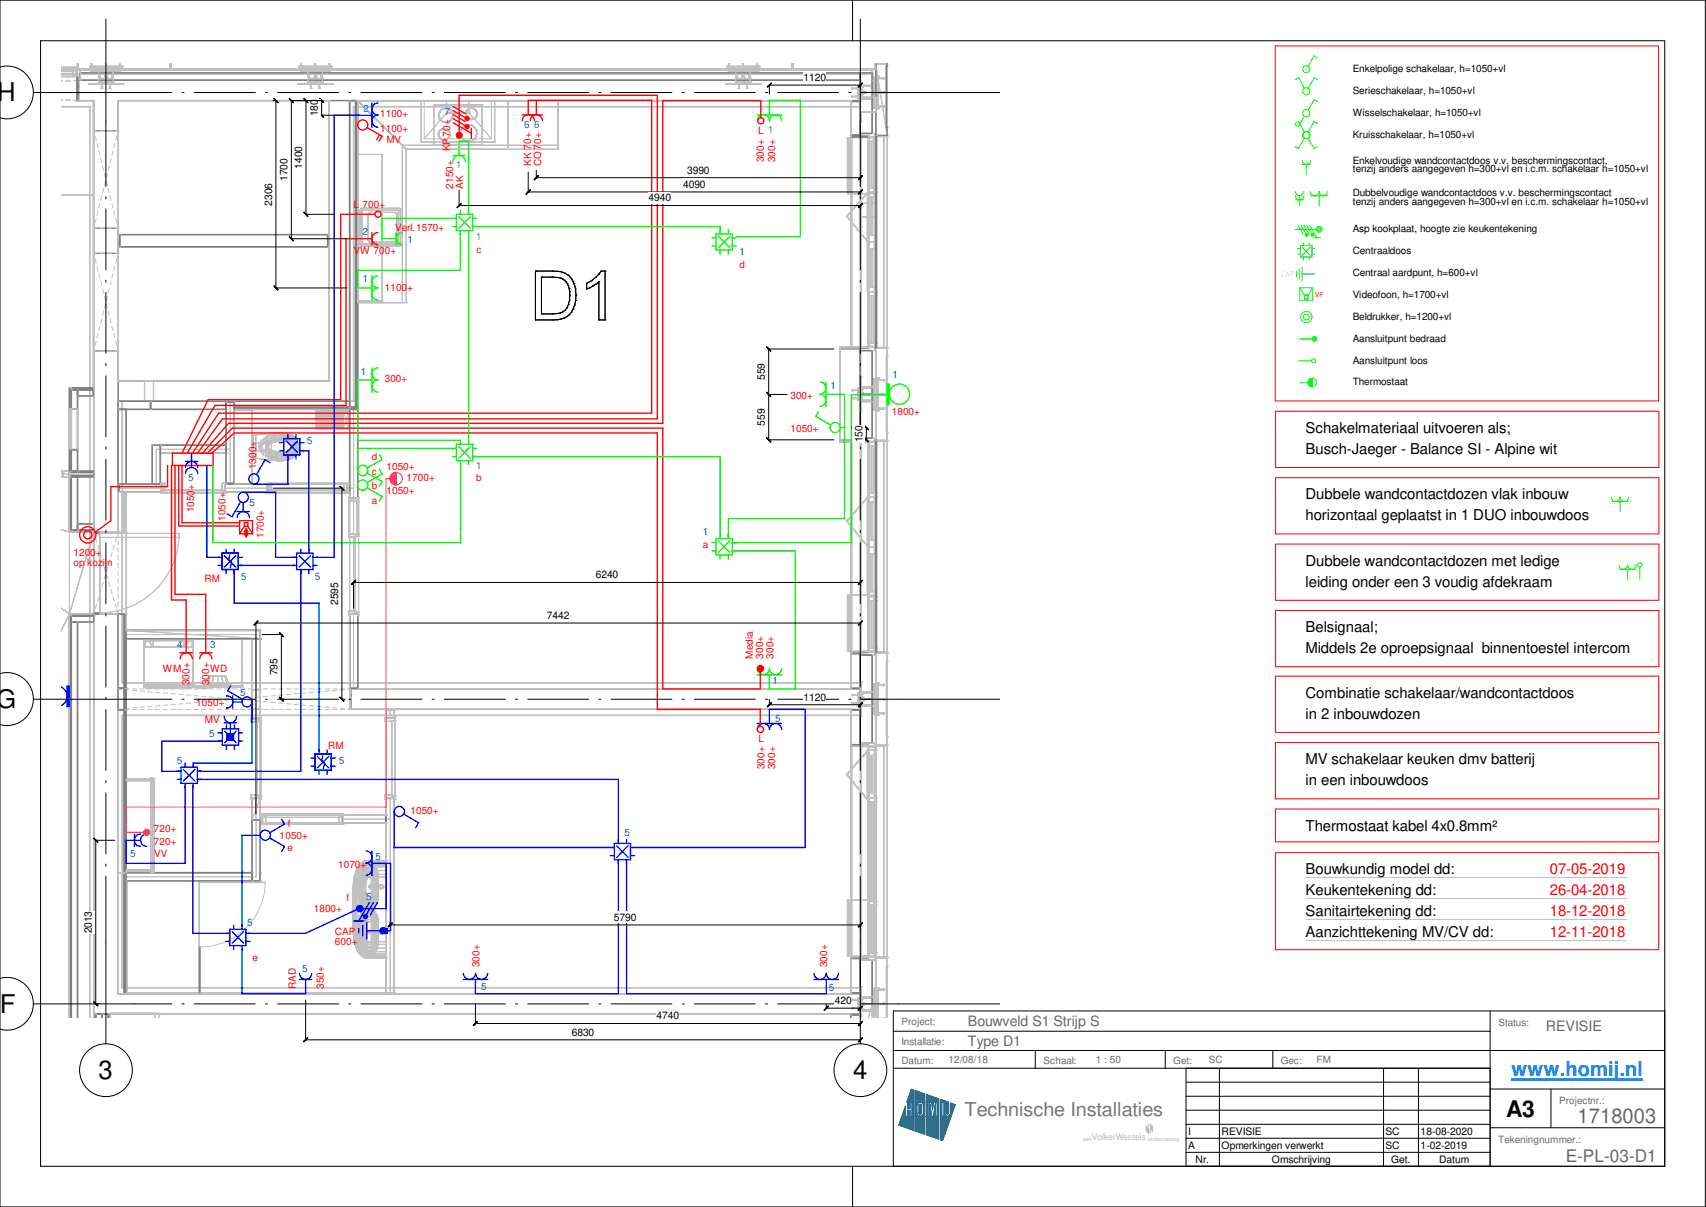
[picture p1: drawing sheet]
<svg xmlns="http://www.w3.org/2000/svg" width="420mm" height="297mm" viewBox="0 0 420 297" stroke-linecap="round" stroke-linejoin="round" font-family="sans-serif">
<defs><g id="words">
<g font-size="6.3">
<text x="-.6" y="24.9">H</text>
<text x="-.8" y="174.2">G</text>
<text x="-.2" y="249.3">F</text>
<text x="24.3" y="265.5">3</text>
<text x="210.1" y="265.5">4</text>
</g>
<text font-size="5.6" x="371" y="274.9">A3</text>
<text font-size="5" fill="#0080ff" x="372.2" y="264.9">www.homij.nl</text>
<text font-size="5" fill="#676767" x="388.5" y="276.3">1718003</text>
<text font-size="4.7" fill="#767676" x="237.5" y="274.7">Technische Installaties</text>
<text font-size="4.3" fill="#676767" x="385.6" y="286">E-PL-03-D1</text>
<g font-size="3.7">
<text x="321.5" y="106.5">Schakelmateriaal uitvoeren als;</text>
<text x="321.5" y="111.7">Busch-Jaeger - Balance SI - Alpine wit</text>
<text x="321.5" y="122.8">Dubbele wandcontactdozen vlak inbouw</text>
<text x="321.5" y="128.1">horizontaal geplaatst in 1 DUO inbouwdoos</text>
<text x="321.5" y="139.2">Dubbele wandcontactdozen met ledige</text>
<text x="321.5" y="144.4">leiding onder een 3 voudig afdekraam</text>
<text x="321.5" y="155.5">Belsignaal;</text>
<text x="321.5" y="160.7">Middels 2e oproepsignaal binnentoestel intercom</text>
<text x="321.5" y="171.7">Combinatie schakelaar/wandcontactdoos</text>
<text x="321.5" y="176.9">in 2 inbouwdozen</text>
<text x="321.5" y="188.1">MV schakelaar keuken dmv batterij</text>
<text x="321.5" y="193.2">in een inbouwdoos</text>
<text x="321.5" y="204.4">Thermostaat kabel 4x0.8mm²</text>
<text x="321.5" y="215.2">Bouwkundig model dd:</text>
<text x="321.5" y="220.3">Keukentekening dd:</text>
<text x="321.5" y="225.5">Sanitairtekening dd:</text>
<text x="321.5" y="230.7">Aanzichttekening MV/CV dd:</text>
</g>
<g font-size="3.7" fill="#f00">
<text x="381.7" y="215.2">07-05-2019</text>
<text x="381.7" y="220.3">26-04-2018</text>
<text x="381.7" y="225.5">18-12-2018</text>
<text x="381.7" y="230.7">12-11-2018</text>
</g>
<g font-size="3.5" fill="#676767">
<text x="238.4" y="252.4">Bouwveld S1 Strijp S</text>
<text x="238.4" y="257.3">Type D1</text>
<text x="380.7" y="253.7">REVISIE</text>
</g>
<g font-size="2.5">
<text x="333.2" y="17.8">Enkelpolige schakelaar, h=1050+vl</text>
<text x="197.9" y="19.9">1120</text>
<text x="333.2" y="23.2">Serieschakelaar, h=1050+vl</text>
<text x="78.3" y="28.6" transform="rotate(-90 78.3 28.6)">180</text>
<text x="333.2" y="28.6">Wisselschakelaar, h=1050+vl</text>
<text x="333.2" y="33.9">Kruisschakelaar, h=1050+vl</text>
<text x="74.4" y="41.5" transform="rotate(-90 74.4 41.5)">1400</text>
<text x="333.2" y="40.3">Enkelvoudige wandcontactdoos v.v. beschermingscontact,</text>
<text x="70.8" y="44.5" transform="rotate(-90 70.8 44.5)">1700</text>
<text x="168.2" y="46.2">4090</text>
<text x="169.2" y="42.7">3990</text>
<text x="333.2" y="42.4">tenzij anders aangegeven h=300+vl en i.c.m. schakelaar h=1050+vl</text>
<text x="67" y="50.6" transform="rotate(-90 67 50.6)">2306</text>
<text x="159.7" y="49.6">4940</text>
<text x="333.2" y="48.3">Dubbelvoudige wandcontactdoos v.v. beschermingscontact</text>
<text x="333.2" y="50.4">tenzij anders aangegeven h=300+vl en i.c.m. schakelaar h=1050+vl</text>
<text x="333.2" y="57.2">Asp kookplaat, hoogte zie keukentekening</text>
<text x="333.2" y="62.6">Centraaldoos</text>
<text x="333.2" y="67.9">Centraal aardpunt, h=600+vl</text>
<text x="333.2" y="73.4">Videofoon, h=1700+vl</text>
<text x="333.2" y="78.7">Beldrukker, h=1200+vl</text>
<text x="333.2" y="84.2">Aansluitpunt bedraad</text>
<text x="333.2" y="89.5">Aansluitpunt loos</text>
<text x="188.3" y="93.6" transform="rotate(-90 188.3 93.6)">559</text>
<text x="333.2" y="94.8">Thermostaat</text>
<text x="188.3" y="104.7" transform="rotate(-90 188.3 104.7)">559</text>
<text x="212.4" y="108.8" transform="rotate(-90 212.4 108.8)">150</text>
<text x="146.7" y="142.3">6240</text>
<text x="83.3" y="148.9" transform="rotate(-90 83.3 148.9)">2595</text>
<text x="134.7" y="152.3">7442</text>
<text x="68.3" y="166.2" transform="rotate(-90 68.3 166.2)">795</text>
<text x="197.9" y="172.4">1120</text>
<text x="151.2" y="226.6">5790</text>
<text x="22.6" y="229.7" transform="rotate(-90 22.6 229.7)">2013</text>
<text x="161.7" y="250.8">4740</text>
<text x="205.6" y="247.1">420</text>
<text x="140.8" y="254.8">6830</text>
<text x="292.6" y="279.2">I</text>
<text x="300.9" y="279.2">REVISIE</text>
<text x="341.2" y="279.2">SC</text>
<text x="349.9" y="279.2">18-08-2020</text>
<text x="292.6" y="282.7">A</text>
<text x="294.5" y="286.1">Nr.</text>
<text x="300.9" y="282.7">Opmerkingen verwerkt</text>
<text x="313.3" y="286.1">Omschrijving</text>
<text x="341.2" y="282.7">SC</text>
<text x="342.6" y="286.1">Get.</text>
<text x="349.9" y="282.7">1-02-2019</text>
<text x="354.5" y="286.1">Datum</text>
</g>
<g font-size="2.5" fill="#0080c0">
<text x="89.5" y="27.6">2</text>
<text x="109.5" y="28.2">7</text>
<text x="129.1" y="31.5">6</text>
<text x="131.5" y="31.5">6</text>
<text x="112.3" y="41.4">1</text>
<text x="89.3" y="57.8">2</text>
<text x="100.4" y="59.7">1</text>
<text x="117.3" y="59.1">1</text>
<text x="182.2" y="62.9">1</text>
<text x="89.3" y="69.5">1</text>
<text x="88.9" y="92.2">1</text>
<text x="204.5" y="95.8">1</text>
<text x="219.8" y="93">1</text>
<text x="75.6" y="109.3">5</text>
<text x="46.3" y="118.4">5</text>
<text x="117.3" y="115.3">1</text>
<text x="61.5" y="124.5">5</text>
<text x="173.1" y="131.8">1</text>
<text x="59.4" y="142.8">5</text>
<text x="77.6" y="142.8">5</text>
<text x="43.6" y="159.4">4</text>
<text x="51.7" y="159.4">3</text>
<text x="59.1" y="171.4">5</text>
<text x="190.2" y="168.4">1</text>
<text x="190.9" y="177.7">5</text>
<text x="51.5" y="181.3">5</text>
<text x="43.6" y="188">5</text>
<text x="83.4" y="188">5</text>
<text x="153.8" y="205.7">5</text>
<text x="32.1" y="211">5</text>
<text x="92.5" y="211.6">5</text>
<text x="90.2" y="221.6">5</text>
<text x="60.8" y="227.8">5</text>
<text x="74.4" y="239.3">5</text>
<text x="118.5" y="243.7">5</text>
<text x="204.1" y="243.9">5</text>
</g>
<g font-size="2.5" fill="#f00">
<text x="93.6" y="28.9">1100+</text>
<text x="93.6" y="32.4">1100+</text>
<text x="95.2" y="35.2">MV</text>
<text x="110.9" y="33.6" transform="rotate(-90 110.9 33.6)">70+</text>
<text x="186.7" y="32.9">L 1</text>
<text x="110.9" y="37.2" transform="rotate(-90 110.9 37.2)">KP</text>
<text x="130.9" y="40.9" transform="rotate(-90 130.9 40.9)">KK 70+</text>
<text x="133.3" y="40.9" transform="rotate(-90 133.3 40.9)">CO70+</text>
<text x="188.1" y="39.9" transform="rotate(-90 188.1 39.9)">300+</text>
<text x="190.9" y="39.9" transform="rotate(-90 190.9 39.9)">300+</text>
<text x="111.6" y="46.4" transform="rotate(-90 111.6 46.4)">2150+</text>
<text x="114" y="46.4" transform="rotate(-90 114 46.4)">AK</text>
<text x="87" y="51.3">L 700+</text>
<text x="97.3" y="56.9">Verl.1570+</text>
<text x="87" y="62.5">VW 700+</text>
<text x="117.4" y="62.1">c</text>
<text x="182.2" y="65.9">d</text>
<text x="94.7" y="71.7">1100+</text>
<text x="94.7" y="94.1">300+</text>
<text x="194.6" y="98.3">300+</text>
<text x="194.6" y="106.4">1050+</text>
<text x="219.6" y="102.1">1800+</text>
<text x="91.6" y="113.2">d</text>
<text x="63.1" y="115.5" transform="rotate(-90 63.1 115.5)">1300+</text>
<text x="91.6" y="116.9">c</text>
<text x="95.2" y="115.7">1050+</text>
<text x="100.1" y="118.4">1700+</text>
<text x="117.3" y="118.4">b</text>
<text x="91.6" y="123.9">a</text>
<text x="91.6" y="120.2">b</text>
<text x="95.2" y="121.5">1050+</text>
<text x="47.8" y="126.1" transform="rotate(-90 47.8 126.1)">1050+</text>
<text x="55.5" y="128.2" transform="rotate(-90 55.5 128.2)">1050+</text>
<text x="18.1" y="136.8">1200+</text>
<text x="65" y="132.4" transform="rotate(-90 65 132.4)">1700+</text>
<text x="173.1" y="134.8">a</text>
<text x="18.1" y="139.4">op kozijn</text>
<text x="50.4" y="143.2">RM</text>
<text x="40.1" y="165.4">WM</text>
<text x="51.7" y="165.4">WD</text>
<text x="185.4" y="162.1" transform="rotate(-90 185.4 162.1)">Media</text>
<text x="187.9" y="162.1" transform="rotate(-90 187.9 162.1)">300+</text>
<text x="190.5" y="162.1" transform="rotate(-90 190.5 162.1)">300+</text>
<text x="46.7" y="168.7" transform="rotate(-90 46.7 168.7)">300+</text>
<text x="48.3" y="173.6">1050+</text>
<text x="51.5" y="168.7" transform="rotate(-90 51.5 168.7)">300+</text>
<text x="50.5" y="178">MV</text>
<text x="80.9" y="184.4">RM</text>
<text x="186.8" y="182.7">L</text>
<text x="188.3" y="189.3" transform="rotate(-90 188.3 189.3)">300+</text>
<text x="190.9" y="189.3" transform="rotate(-90 190.9 189.3)">300+</text>
<text x="70.9" y="203.5">f</text>
<text x="101.1" y="200.3">1050+</text>
<text x="37.9" y="207.9">720+</text>
<text x="37.9" y="204.8">720+</text>
<text x="68.9" y="206.6">1050+</text>
<text x="70.8" y="209.5">e</text>
<text x="37.9" y="211">VV</text>
<text x="83.3" y="213.6">1070+</text>
<text x="85.3" y="221.7">f</text>
<text x="77.3" y="224.5">1800+</text>
<text x="82.5" y="230.1">CAP</text>
<text x="82.5" y="232.5">600+</text>
<text x="62.2" y="236.4">e</text>
<text x="118.1" y="238" transform="rotate(-90 118.1 238)">300+</text>
<text x="203.7" y="238" transform="rotate(-90 203.7 238)">300+</text>
<text x="72.9" y="243.4" transform="rotate(-90 72.9 243.4)">RAD</text>
<text x="79.7" y="243.4" transform="rotate(-90 79.7 243.4)">350+</text>
</g>
<g font-size="2.5" fill="#676767">
<text x="222" y="252.3">Project:</text>
<text x="222" y="257.3">Installatie:</text>
<text x="369" y="252.6">Status:</text>
<text x="222" y="261.8">Datum:</text>
<text x="233.6" y="261.7">12/08/18</text>
<text x="257" y="261.8">Schaal:</text>
<text x="269.9" y="261.7">1 : 50</text>
<text x="289" y="261.8">Get:</text>
<text x="297.7" y="261.7">SC</text>
<text x="315.5" y="261.8">Gec:</text>
<text x="324.2" y="261.7">FM</text>
<text x="384" y="271.7">Projectnr.:</text>
<text x="369" y="281.3">Tekeningnummer.:</text>
</g>
<text font-size="2.2" fill="#bababa" x="268.9" y="280.7">VolkerWessels</text>
<text font-size="2" fill="#f00" x="315.5" y="68.1">CAP</text>
<text font-size="1.6" fill="#f00" x="323.9" y="73.1">VF</text>
<text font-size="1.4" fill="#bababa" x="282.7" y="280.7">onderneming</text>
</g></defs>
<path d="M322.2 93.1h1v2.1h-1z" fill="#0f0"/>
<path d="M314.1 11.3h94.4v87.4h-94.4zM314.2 101.2h94.4v13.9h-94.4zM314.2 117.6h94.4v13.8h-94.4zM314.2 133.9h94.4v13.8h-94.4zM314.2 150.2h94.4v13.9h-94.4zM314.1 166.4h94.4v13.9h-94.4zM314.1 182.7h94.4v13.9h-94.4zM314.1 199.1h94.4v8.1h-94.4zM314.1 209.8h94.4v23.9h-94.4z" fill="none" stroke="#f00" stroke-width=".25"/>
<g fill="none" stroke="#0f0" stroke-width=".25">
<path d="M319 19.6l.8-.5 1.5 2.6M324.5 14.3l-.9-.5-1.4 2.5M324.5 19.7l-.8-.5-1.5 2.5M318.9 30.4l.9-.5 1.5 2.6M320.7 39.4a1.06 1.06 0 0 0 1 1 1.06 1.06 0 0 0 1.1-1M321.3 28.6l-1.5 2.6-.9-.5M321.3 34l-1.5 2.6-.9-.5M322.2 34l1.4 2.6 .9-.5M324.5 25l-.9-.5-1.4 2.6M324.5 30.4l-.9-.5-1.4 2.6M318.9 56.5h5.2M319 47.1a1.06 1.06 0 0 0 1.1 1 1.06 1.06 0 0 0 1-1"/>
<path d="M319 48.1a1.06 1.06 0 0 0 1.1 1.1 1.06 1.06 0 0 0 1-1.1M319 49.2h2.1M319.7 55.4l1.2 2.1M320.1 48.1v2.5M320.4 55.4l1.2 2.1M320.7 40.5h2M321 59.8v.6M321.1 55.4l1.2 2.1M321.7 57.7h.2v.2h-.2zM321.7 40.5v2.4M321.8 55.4l1.2 2.1M322.4 59.8v.6"/>
<path d="M322.5 55.4l1.8 3.1M322.7 48.2h2.1M323.1 57.6h.2v.3h-.2zM323.5 58.5h1.7M324.9 48.2v2.4M326.9 47.1a1.04 1.04 0 0 1-1 1.1 1.04 1.04 0 0 1-1-1.1 1.06 1.06 0 0 1-1.1 1.1 1.06 1.06 0 0 1-1.1-1M326.9 48.2h-2.1M319.3 66.8v1.4M319.6 61.2h.7M319.6 62.6h.7M320 66.2v2.5M320.1 70.9v3.1h3.2v-3.1"/>
<path d="M320.1 70.9h3.2M320.1 70.9l1.2 1.7M320.3 60.4h2.8v2.8h-2.8zM320.7 65.7v3.5M320.7 67.4h3.1M320.7 60.9l2 2M321 63.2v.8M321.3 72.6h.9M321.3 72.6v.9h.9v-.9M322.4 63.2v.8M322.7 60.9l-2 2M323.1 61.2h.7"/>
<path d="M323.1 62.6h.7M323.3 70.9l-1.1 1.7M320 88.8h3M320.2 94.2h2M320.2 83.4h3M323.2 93.1a1.06 1.06 0 0 0-1 1 1.06 1.06 0 0 0 1 1.1v-2.1M396.9 123.4h2.1M399 123.4v2.5M401.1 123.4h-2.1M401.1 122.3a1.06 1.06 0 0 1-1.1 1.1 1.06 1.06 0 0 1-1-1.1 1.06 1.06 0 0 1-1 1.1 1.06 1.06 0 0 1-1.1-1M403 139a1.06 1.06 0 0 1-1.1 1.1 1.06 1.06 0 0 1-1-1 1.04 1.04 0 0 1-1.1 1 1.04 1.04 0 0 1-1-1M403.9 139.6v3"/>
<path d="M398.7 140.1h4.3M400.9 140.1v2.5"/>
<circle cx="321.7" cy="17.1" r=".89"/>
<circle cx="321.7" cy="27.8" r=".89"/>
<circle cx="321.7" cy="22.4" r=".88"/>
<circle cx="321.7" cy="33.2" r=".88"/>
<circle cx="321.8" cy="57.8" r=".35"/>
<circle cx="323.2" cy="57.8" r=".35"/>
<circle cx="324.9" cy="56.4" r=".7"/>
<circle cx="324.9" cy="56.4" r=".36"/>
<circle cx="321.7" cy="78" r="1.4"/>
<circle cx="321.7" cy="78" r=".73"/>
<circle cx="323.2" cy="94.1" r="1.06"/>
<circle cx="323.5" cy="88.8" r=".52"/>
<circle cx="323.7" cy="83.4" r=".54"/>
<circle cx="323.7" cy="83.4" r=".28"/>
<circle cx="403.9" cy="139" r=".54"/>
</g>
<path d="M321.7 215.9h78.9M321.7 221.1h78.9M321.7 226.3h78.9M321.7 231.5h78.9" fill="none" stroke="#c0c0c0" stroke-width=".25"/>
<path d="M19.4 19.8h192.5v5h-192.5z" fill="#fff"/>
<path d="M23.1 24.8h-3.7v-5h192.5v5h-182.8" fill="none" stroke="#808080" stroke-width=".34"/>
<path d="M19.4 19.8h.1M211.9 19.8h.1M19.4 24.8h.1M211.9 24.8h.1" fill="none" stroke="#c0c0c0" stroke-width=".25"/>
<path d="M81.1 24.8h5v69h-5z" fill="#fff"/>
<path d="M81.1 93.8v-69h5v69" fill="none" stroke="#808080" stroke-width=".34"/>
<path d="M81.1 24.8h.1M86.1 24.8h.1M81.1 93.8h.1" fill="none" stroke="#c0c0c0" stroke-width=".25"/>
<path d="M29.1 93.8h57v5h-57z" fill="#fff"/>
<path d="M81.1 93.8h-52v5h57v-5" fill="none" stroke="#808080" stroke-width=".34"/>
<path d="M29.1 93.8h.1M29.1 98.8h.1M86.1 98.8h.1" fill="none" stroke="#c0c0c0" stroke-width=".25"/>
<path d="M23.1 24.8h6v219.8h-6z" fill="#fff"/>
<path d="M23.1 24.8v7.4h6v-7.4M23.1 56.2h6v6.2h-6zM23.1 86.4h6v44.6h-6zM23.1 244.6v-93.5h6v93.5" fill="none" stroke="#808080" stroke-width=".34"/>
<g fill="none" stroke="#c0c0c0" stroke-width=".25">
<path d="M23.1 24.8h.1M23.1 32.2h.1M29.1 32.2h.1M29.1 24.8h.1M23.1 56.2h.1M29.1 56.2h.1M23.1 62.4h.1M29.1 62.4h.1M23.1 86.4h.1M29.1 86.4h.1M23.1 131h.1M29.1 131h.1"/>
<path d="M23.1 151.1h.1M29.1 151.1h.1M29.1 244.6h.1"/>
</g>
<path d="M23.1 244.6h188.8v5h-188.8z" fill="#fff"/>
<path d="M23.1 244.6v5h188.8v-5h-182.8" fill="none" stroke="#808080" stroke-width=".34"/>
<path d="M23.1 249.6h.1M211.9 249.6h.1M211.9 244.6h.1" fill="none" stroke="#c0c0c0" stroke-width=".25"/>
<path d="M206.9 85.9h5v22.3h-5z" fill="#fff"/>
<path d="M206.9 85.9h5v22.3h-5z" fill="none" stroke="#808080" stroke-width=".47"/>
<g fill="#c0c0c0">
<circle cx="211.9" cy="108.2" r=".17"/>
<circle cx="206.9" cy="108.2" r=".17"/>
<circle cx="206.9" cy="85.9" r=".17"/>
<circle cx="211.9" cy="85.9" r=".17"/>
</g>
<g fill="none" stroke="#c0c0c0" stroke-width=".25">
<path d="M15.1 19.8h.4M16.3 19.8h1.1M17.3 20l-1.1 .1M18.2 19.8h1.2M19.4 19.8l-1.3 .1M19.4 19.8v1.1M15.1 24.4h.3M15.1 24.8h.4M15.1 26.2h7M15.4 20.1l-.3 .1M16.2 24.5h1.1M16.3 24.8h1.1"/>
<path d="M18.1 24.6l1.3 .2M18.2 24.8h1.2M19.4 21.7v1.1M19.4 23.6v1.2M22.1 26.2h.1M22.1 26.2v224.2M23.1 32.2l.1 .5M23.1 32.2h.7M23.1 32.2v1.1M23.1 34.1v1.1M23.1 36v1.1M23.1 37.9v1.1"/>
<path d="M23.1 39.8v1.1M23.4 33.5l.3 1M23.9 35.3l.2 1.1M24.3 37.2l.3 1M24.6 32.2h1.1M24.8 39l.3 1.1M26.5 32.2h1.1M27.4 39l-.3 1.1M27.8 37.2l-.2 1M28.3 35.3l-.3 1.1M28.4 32.2h.7M28.7 33.5l-.2 1"/>
<path d="M29.1 32.2l-.1 .5M29.1 32.2v1.1M29.1 34.1v1.1M29.1 36v1.1M29.1 37.9v1.1M29.1 39.8v1.1M87.1 26.2h.1M87.1 26.2v72.6M87.1 26.2h124.8M211.9 26.2h.1M211.9 26.2v59.7M23.1 56.2h.7"/>
<path d="M23.1 41.7v1.1M23.1 43.6v1.1M23.1 45.5v1.1M23.1 47.4v1.1M23.1 49.3v1.1M23.1 51.2v1.1M23.1 53.1v1.1M23.1 55v1.2M23.2 55.6l-.1 .6M23.7 53.8l-.3 1M24.1 51.9l-.2 1.1M24.6 50.1l-.3 1"/>
<path d="M24.6 56.2h1.1M25.1 48.2l-.3 1.1M25.3 40.8l.2 1.1M25.5 46.4l-.2 1.1M25.7 42.7l.3 1.1M26 44.5l-.3 1.1M26.2 44.5l.3 1.1M26.5 42.7l-.3 1.1M26.5 56.2h1.1M26.6 46.4l.3 1.1M26.9 40.8l-.3 1.1M27.1 48.2l.3 1.1"/>
<path d="M27.6 50.1l.2 1M28 51.9l.3 1.1M28.4 56.2h.7M28.5 53.8l.2 1M29 55.6l.1 .6M29.1 41.7v1.1M29.1 43.6v1.1M29.1 45.5v1.1M29.1 47.4v1.1M29.1 49.3v1.1M29.1 51.2v1.1M29.1 53.1v1.1"/>
<path d="M29.1 55v1.2M23.1 62.4v1.1M23.1 64.3v1.1M23.1 66.2v1.1M23.1 68.1v1.1M23.1 70v1.1M23.1 71.9v1.1M23.1 73.8v1.1M23.1 75.7v1.1M23.1 77.6v1.1M23.1 79.5v1.1M23.1 62.4l.1 .5"/>
<path d="M23.1 62.4h.7M23.4 63.7l.3 1.1M23.9 65.5l.2 1.1M24.3 67.4l.3 1M24.6 62.4h1.1M24.8 69.2l.3 1.1M25.1 78.4l-.3 1.1M25.3 71.1l.2 1M25.5 76.6l-.2 1M25.7 72.9l.3 1.1M26 74.8l-.3 1M26.2 74.8l.3 1"/>
<path d="M26.5 72.9l-.3 1.1M26.5 62.4h1.1M26.6 76.6l.3 1M26.9 71.1l-.3 1M27.1 78.4l.3 1.1M27.4 69.2l-.3 1.1M27.8 67.4l-.2 1M28.3 65.5l-.3 1.1M28.4 62.4h.7M28.7 63.7l-.2 1.1M29.1 62.4v1.1M29.1 64.3v1.1"/>
<path d="M29.1 66.2v1.1M29.1 68.1v1.1M29.1 70v1.1M29.1 71.9v1.1M29.1 73.8v1.1M29.1 75.7v1.1M29.1 77.6v1.1M29.1 79.5v1.1M29.1 62.4l-.1 .5M23.1 81.4v1.1M23.1 83.3v1.1M23.1 85.2v1.2"/>
<path d="M23.1 86.4h.7M23.2 85.8l-.1 .6M23.7 83.9l-.3 1.1M24.1 82.1l-.2 1.1M24.6 80.3l-.3 1.1M24.6 86.4h1.1M26.5 86.4h1.1M27.6 80.3l.2 1.1M28 82.1l.3 1.1M28.4 86.4h.7M28.5 83.9l.2 1.1M29 85.8l.1 .6"/>
<path d="M29.1 81.4v1.1M29.1 83.3v1.1M29.1 85.2v1.2M30.1 98.8h.1M30.1 98.8v69.3M30.1 98.8h57M87.1 98.8h.1M206.9 85.9h.1M206.9 85.9h5M206.9 85.9v22.3M211.9 85.9h.1M206.9 108.2h.1"/>
<path d="M206.9 108.2h5M211.9 108.2h.1M211.9 108.2v59.9M23.1 131v1.1M23.1 132.9v1.1M23.1 134.8v1.1M23.1 136.7v1.1M23.1 138.6v1.1M23.1 131l.1 .6M23.1 131h.7M23.5 132.3l.3 1.1M24 134.2l.3 1"/>
<path d="M24.6 136l.3 1M24.6 131h1.1M25.1 137.8l.3 1M25.7 139.6l.3 1.1M26.5 139.6l-.3 1.1M26.5 131h1.1M27.1 137.8l-.3 1M27.6 136l-.3 1M28.2 134.2l-.4 1M28.4 131h.7M28.7 132.3l-.3 1.1M29.1 131v1.1"/>
<path d="M29.1 132.9v1.1M29.1 134.8v1.1M29.1 136.7v1.1M29.1 138.6v1.1M29.1 131l-.2 .6M23.1 140.5v1.1M23.1 142.4v1.1M23.1 144.3v1.1M23.1 146.2v1.1M23.1 148.1v1.1M23.1 150v1.1M23.1 151.1h.7"/>
<path d="M23.2 150.6l-.1 .5M23.8 148.7l-.3 1.1M24.3 146.9l-.3 1.1M24.6 151.1h1.1M24.9 145.1l-.3 1M25.4 143.3l-.3 1M26 141.4l-.3 1.1M26.2 141.4l.3 1.1M26.5 151.1h1.1M26.8 143.3l.3 1M27.3 145.1l.3 1M27.8 146.9l.4 1.1"/>
<path d="M28.4 148.7l.3 1.1M28.4 151.1h.7M28.9 150.6l.2 .5M29.1 140.5v1.1M29.1 142.4v1.1M29.1 144.3v1.1M29.1 146.2v1.1M29.1 148.1v1.1M29.1 150v1.1M30.1 176.1h.1M30.1 168.1h.1M30.1 168.1h181.8"/>
<path d="M30.1 176.1v67M30.1 176.1h181.8M211.9 168.1h.1M211.9 176.1h.1M211.9 176.1v67M30.1 243.1h.1M30.1 243.1h181.8M211.9 243.1h.1"/>
</g>
<path d="M211.9 243.1v7.3" fill="none" stroke="#c0c0c0" stroke-width=".34"/>
<circle cx="211.9" cy="243.1" r=".17" fill="#c0c0c0"/>
<path d="M22.1 243.1v7.3M30.1 243.1h181.8" fill="none" stroke="#c0c0c0" stroke-width=".34"/>
<path d="M86.5 169.5h125.4v5.1h-125.4z" fill="#fff"/>
<path d="M86.5 169.5h125.4v5.1h-125.4z" fill="none" stroke="#808080" stroke-width=".34"/>
<g fill="none" stroke="#c0c0c0" stroke-width=".25">
<path d="M29.1 169.5l.8 .1M29.1 169.5v1.2M29.1 171.5v1.1M29.1 173.4v1.2M29.1 169.5h.7M29.1 174.6h.7M29.9 174.5l-.8 .1M30.6 169.5h1.1M30.6 174.6h1.1M30.7 169.7l1.1 .1M31.8 174.3l-1.1 .1M32.6 169.5h1.1"/>
<path d="M32.6 174.6h1.1M32.6 169.9l1.1 .1M33.7 174.2h-1.1M34.4 169.5h1.1M34.4 174.6h1.1M34.5 170l1.1 .1M35.6 174l-1.1 .1M36.3 169.5h1.1M36.3 174.6h1.1M36.4 170.2l1.1 .1M37.5 173.8l-1.1 .1M38.2 169.5h1.1"/>
<path d="M38.2 174.6h1.1M38.3 170.3l1.1 .2M39.4 173.6l-1.1 .2M40.1 169.5h1.1M40.1 174.6h1.1M40.2 170.5l1.1 .1M41.3 173.5l-1.1 .1M42 169.5h1.1M42 174.6h1.1M42.1 170.7l1.1 .1M43.2 173.4h-1.1M43.9 169.5h1.1"/>
<path d="M43.9 174.6h1.1M44 170.9h1.1M45.1 173.2l-1.1 .1M45.8 169.5h1.1M45.8 174.6h1.1M45.9 171l1.1 .1M47 173l-1.1 .1M47.8 169.5h1.1M47.8 174.6h1.1M47.8 171.2l1.1 .1M48.9 172.8l-1.1 .1M49.7 171.4h1.1"/>
<path d="M49.7 169.5h1.1M49.7 174.6h1.1M50.8 172.7l-1.1 .1M51.5 169.5h1.1M51.5 174.6h1.1M51.6 171.5l1.1 .1M52.7 172.5l-1.1 .1M53.4 169.5h1.1M53.4 174.6h1.1M53.5 171.7l1.1 .1M54.6 172.3l-1.1 .1M55.3 171.8l1.1 .2"/>
<path d="M55.3 169.5h1.1M55.3 174.6h1.1M56.4 172.2l-1.1 .1M57.2 172l1.1 .1M57.2 169.5h1.1M57.2 174.6h1.1M58.3 172l-1.1 .1M59.1 172.2l1.1 .1M59.1 169.5h1.1M59.1 174.6h1.1M60.2 171.8l-1.1 .2M61 172.3l1.1 .1"/>
<path d="M61 169.5h1.1M61 174.6h1.1M62.1 171.7l-1.1 .1M62.9 172.5l1.1 .1M62.9 169.5h1.2M62.9 174.6h1.2M64 171.5l-1.1 .1M64.8 172.7l1.1 .1M64.9 169.5h1.1M64.9 174.6h1.1M65.9 171.4h-1.1M66.7 172.8l1.1 .1"/>
<path d="M66.8 169.5h1M66.8 174.6h1M67.8 171.2l-1.1 .1M68.6 173l1.1 .1M68.6 169.5h1.1M68.6 174.6h1.1M69.7 171l-1.1 .1M70.5 173.2l1.1 .1M70.5 169.5h1.1M70.5 174.6h1.1M71.6 170.9h-1.1M72.4 173.4h1.1"/>
<path d="M72.4 169.5h1.1M72.4 174.6h1.1M73.5 170.7l-1.1 .1M74.3 173.5l1.1 .1M74.3 169.5h1.1M74.3 174.6h1.1M75.4 170.5l-1.1 .1M76.2 173.6l1.1 .2M76.2 169.5h1.1M76.2 174.6h1.1M77.3 170.3l-1.1 .2M78.1 173.8l1.1 .1"/>
<path d="M78.1 169.5h1.1M78.1 174.6h1.1M79.2 170.2l-1.1 .1M80 174l1.1 .1M80.1 169.5h1.1M80.1 174.6h1.1M81.1 170l-1.1 .1M81.8 174.2h1.1M82 169.5h1.1M82 174.6h1.1M82.9 169.9l-1.1 .1M83.7 174.3l1.1 .1"/>
<path d="M83.8 169.5h1.1M83.8 174.6h1.1M84.8 169.7l-1.1 .1M85.6 174.5l.9 .1M85.7 169.5h.8M85.7 174.6h.8M86.5 174.6h.1M86.5 169.5h.1M86.5 169.5l-.9 .1M86.5 169.5v1.2M86.5 171.5v1.1M86.5 173.4v1.2"/>
<path d="M211.9 174.6h.1M211.9 169.5h.1"/>
</g>
<path d="M211.9 18.2v1.6M211.9 24.8v1.4" fill="none" stroke="#c0c0c0" stroke-width=".34"/>
<circle cx="211.9" cy="26.2" r=".17" fill="#c0c0c0"/>
<path d="M211.9 18.2v8" fill="none" stroke="#c0c0c0" stroke-width=".34"/>
<circle cx="211.9" cy="18.2" r=".17" fill="#c0c0c0"/>
<path d="M86.1 18.2h125.8M87.1 26.2h124.8M211.9 168.1v8" fill="none" stroke="#c0c0c0" stroke-width=".34"/>
<circle cx="211.9" cy="176.1" r=".17" fill="#c0c0c0"/>
<path d="M211.9 168.1v8" fill="none" stroke="#c0c0c0" stroke-width=".34"/>
<circle cx="211.9" cy="168.1" r=".17" fill="#c0c0c0"/>
<path d="M22.1 93.8v149.3M29.1 93.8h1M30.1 168.1h181.8M30.1 176.1h181.8" fill="none" stroke="#c0c0c0" stroke-width=".34"/>
<circle cx="30.1" cy="168.1" r=".17" fill="#c0c0c0"/>
<path d="M22.1 93.8v149.3M30.1 98.8v69.3M30.1 176.1v67" fill="none" stroke="#c0c0c0" stroke-width=".34"/>
<circle cx="30.1" cy="176.1" r=".17" fill="#c0c0c0"/>
<path d="M30.1 176.1v67" fill="none" stroke="#c0c0c0" stroke-width=".34"/>
<circle cx="30.1" cy="243.1" r=".17" fill="#c0c0c0"/>
<path d="M15.1 18.2h71M15.1 26.2h7M29.1 24.8h52M30.1 93.8h51M30.1 98.8h56M35.6 93.8v5M37.8 93.8v5" fill="none" stroke="#c0c0c0" stroke-width=".34"/>
<circle cx="30.1" cy="98.8" r=".17" fill="#c0c0c0"/>
<path d="M81.1 24.8v69M30.1 98.8h57M35.6 93.8h2.2" fill="none" stroke="#c0c0c0" stroke-width=".34"/>
<circle cx="87.1" cy="26.2" r=".17" fill="#c0c0c0"/>
<path d="M87.1 26.2v72.6" fill="none" stroke="#c0c0c0" stroke-width=".34"/>
<circle cx="87.1" cy="98.8" r=".17" fill="#c0c0c0"/>
<path d="M87.1 26.2v72.6h-1" fill="none" stroke="#c0c0c0" stroke-width=".34"/>
<circle cx="81.1" cy="24.8" r=".17" fill="#c0c0c0"/>
<path d="M81.1 24.8v69" fill="none" stroke="#c0c0c0" stroke-width=".34"/>
<circle cx="81.1" cy="93.8" r=".17" fill="#c0c0c0"/>
<path d="M22.1 26.2v67.6M29.1 32.2v24M29.1 62.4v24" fill="none" stroke="#c0c0c0" stroke-width=".34"/>
<circle cx="22.1" cy="26.2" r=".17" fill="#c0c0c0"/>
<path d="M22.1 26.2v67.6" fill="none" stroke="#c0c0c0" stroke-width=".34"/>
<g fill="#c0c0c0">
<circle cx="29.1" cy="24.8" r=".17"/>
<circle cx="29.1" cy="93.8" r=".17"/>
</g>
<path d="M29.1 24.8v69" fill="none" stroke="#c0c0c0" stroke-width=".34"/>
<g fill="none" stroke="#c0c0c0" stroke-width=".25">
<path d="M15.1 18.1h2.9M15.1 17.6h2.9M15.1 17.1h4M15.1 18.8h3.7M15.1 16.8h4M18 18.1h.1M18 17.6h.1M18 18.8h.1M18 16.8h.1M18 16.8v2M18.8 17.1h.1M18.8 18.8h.1"/>
<path d="M18.8 17.1v1.7M18.9 18.8h.1M18.9 17.3h.1M19.1 17.1h.1M19.1 16.8h.1M19.1 18.8h.1M19.1 16.8v.3M19.1 18.8v6M19.1 19.5h.1M19.8 17.3h.1M19.8 19.5h.1M211.9 19.8h.1"/>
<path d="M211.9 17.9h.1M211.9 19.8v13.4M214.8 17.9h.1M214.8 19.8h.1M18.9 24.8h.1M19.1 24.8h.1M86.1 24.8h.1M86.1 24.8v74M86.1 24.8h123.4M87.6 24.8h.1M87.8 24.8h.1M88.1 24.8h.1"/>
<path d="M209.5 33.2h.1M209.5 25h.1M209.5 33.6h.1M209.5 33.9h.1M209.5 33.7h.1M209.5 24.8h.1M209.5 33.6h.2M209.5 33.7h5.9M209.5 24.8v60.6M209.5 33.9h.2M209.7 33.6h.1M209.7 33.9h.1"/>
<path d="M209.7 33.6v51.8M211.9 32.8h.1M211.9 33.2h.1M211.9 25h.1M212.2 32.8h.1M212.2 33.5h.1M212.2 33.7h.1M212.2 32.8v.7M212.2 33.7v51.7M212.2 33.5h1.6M212.2 32.8h3.2M213.8 33.7h.1"/>
<path d="M213.8 33.7v51.7M213.8 33.9h.1M213.8 34.7h.1M213.8 33.5h.1M213.8 34.7h2M213.8 33.9h1.8M213.8 33.5v.2M213.8 33.9v51.3M213.9 33.6h.1M213.9 33.7h.1M214 33.7h.1M214 33.7v51.7"/>
<path d="M214.5 34.7h.1M214.5 34.7v11.6M214.8 32.8h.1M215.1 34.7h.1M215.1 34.7v11.6M215.4 33.7h.1M215.4 32.8h.1M215.4 32.8v53.5M215.6 33.9h.1M215.6 33.6h.1M215.6 33.6v52M215.6 33.6h.2"/>
<path d="M215.8 33.6h.1M215.8 34.7h.1M215.8 33.6v52M208.5 53.3h.1M208.5 53.3l5.3 6.3M208.6 53.3h.1M208.6 53.3l5.2 6.3M209.5 47.7h.1M209.5 47.7h.2M209.7 47.7h.1M213.6 59.6h.1M213.6 47.3h.1"/>
<path d="M213.6 57.8h.1M213.6 48.6h.1M213.6 47.3v24.5M213.6 59.6h1.7M213.6 47.3h2.2M213.6 57.8h1.7M213.6 48.6h1.7M213.8 59.6h.1M213.8 47.3h.1M213.8 47.3l-5.3 6M213.8 47.3l-5.2 6M213.8 46.3h.1"/>
<path d="M213.8 46.3h2M214.1 57.8h.1M214.1 48.6h.1M214.1 48.6v9.2M214.3 57.8h.1M214.3 48.6h.1M214.3 48.6v9.2M214.5 46.3h.1M214.7 48.6h.1M214.7 57.8h.1M214.7 48.6v9.2M214.9 57.8h.1"/>
<path d="M214.9 48.6h.1M214.9 48.6v9.2M215.1 46.3h.1M215.3 59.6h.1M215.3 47.3h.1M215.3 57.8h.1M215.3 48.6h.1M215.8 47.3h.1M215.8 46.3h.1M213.6 71.8h.1M213.6 61.3h.1M213.6 70.6h.1"/>
<path d="M213.6 71.8h2.2M213.6 61.3h1.7M213.6 70.6h1.7M213.8 72.8h.1M213.8 71.8h.1M213.8 72.8h2M214.1 61.3h.1M214.1 70.6h.1M214.1 61.3v9.3M214.3 70.6h.1M214.3 61.3h.1M214.3 61.3v9.3"/>
<path d="M214.5 72.8h.1M214.5 72.8v11.7M214.7 61.3h.1M214.7 70.6h.1M214.7 61.3v9.3M214.9 61.3h.1M214.9 70.6h.1M214.9 61.3v9.3M215.1 72.8h.1M215.1 72.8v11.7M215.3 71.8h.1M215.3 61.3h.1"/>
<path d="M215.3 70.6h.1M215.8 72.8h.1M215.8 71.8h.1M17.1 95.4h.1M17.4 95.4h.1M17.4 95.7h.1M17.6 95.7h.1M17.6 95.9h.1M19.1 95.9h.1M19.1 97.4v19.3M29.1 98.8h.1M29.1 98.8h26.6"/>
<path d="M37.1 98.8h.1M55.7 98.8h.1M57.3 98.8h.1M57.3 99h.1M57.3 98.8h28.8M57.3 98.8v.2M57.3 99h.4M57.7 99h.1M57.7 98.8h.1M57.7 99v20M86.1 98.8h.1M206.9 85.6h.1"/>
<path d="M206.9 85.4h.1M206.9 85.6h6.9M206.9 85.4h8.5M206.9 85.4v23.4M209.5 85.4h.1M209.7 85.4h.1M209.7 85.6h.1M209.7 85.4v.2M211.9 97.1h.1M211.9 86.3h.1M211.9 86.3v21.6M212.2 86.3h.1"/>
<path d="M212.2 85.6h.1M212.2 85.4h.1M212.2 85.6v.7M212.2 86.3h3.2M212.2 85.6h1.6M213.8 85.4h.1M213.8 85.6h.1M213.8 85.2h.1M213.8 84.5h.1M213.8 84.5h2M213.8 85.2h1.8M213.8 85.4v.2"/>
<path d="M214 85.4h.1M214.5 84.5h.1M214.8 97.1h.1M214.8 86.3h.1M215.1 84.5h.1M215.4 86.3h.1M215.4 85.4h.1M215.6 85.2h.1M215.6 85.6h.1M215.6 85.6h.2M215.8 85.6h.1M215.8 84.5h.1"/>
<path d="M15.1 115.9h2M15.1 117.3h2M15.1 116h.4M15.1 116.2h.4M15.5 115.9h.1M15.5 117.3h.1M15.5 116h.1M15.5 116.2h.1M15.5 115.9v1.4M17.1 115.9h.1M17.1 117.3h.1M17.1 100.7h.1"/>
<path d="M17.1 110.7h.1M17.1 100.7v10M17.1 115.9v1.4M17.1 110.7h2M17.1 100.7h2M17.4 100.7h.1M17.4 110.7h.1M17.4 115.9h.1M17.4 117.3h.1M17.4 100.7v10M17.6 100.7h.1M17.6 110.7h.1"/>
<path d="M17.6 115.9h.1M17.6 117.3h.1M17.6 100.7v10M19.1 100.7h.1M19.1 110.7h.1M19.1 115.9h.1M19.1 117.3h.1M19.1 117.3v11.6M29.1 100.7h.1M29.3 119.2h.1M37.1 100.7h.1M37.5 119.2h.1"/>
<path d="M37.5 109.6h.1M39.5 119h.1M39.5 119.2h.1M39.5 111.5h.1M39.5 109.6h.1M39.5 119.2h.3M39.5 119h1M39.5 111.5v7.7M39.5 111.5h16.2M39.8 119.2h.1M39.8 119.2v2M40.5 119h.1"/>
<path d="M40.5 119v1.6M54.7 119h.1M54.7 119h3M54.7 119v1.6M55.5 119.2h.1M55.5 119.2h10.3M55.5 119.2v2M55.7 119h.1M55.7 119.2h.1M55.7 109.6h.1M55.7 111.5h.1M55.7 100.7h.1"/>
<path d="M55.7 111.5v7.7M56.7 110.6h-18.2v9.5M57.7 119h.1M57.7 100.2h.1M57.7 100.5h.1M57.7 100.7h.1M65.5 119h.1M65.5 119.2h.1M65.5 119v.2M65.5 119h20.2M65.8 119.2h.1M65.8 119.2v2"/>
<path d="M66.5 119h.1M66.5 119v1.6M84.8 119h.1M84.8 119v1.6M85.5 119.2h.1M85.5 119.2h.6M85.5 119.2v2M85.7 119h.1M85.7 119.2h.1M85.7 119v.2M86.1 100.7h.1M86.1 119.2h.1"/>
<path d="M86.1 100.2h.1M86.1 100.7v18.5M86.1 100.7h2M87.1 100.7v68.7M87.6 100.2h.1M87.6 100.5h.1M87.8 100.5h.1M87.8 100.7h.1M88.1 100.7h.1M88.1 100.7v22M206.9 108.8h.1M206.9 108.5h.1"/>
<path d="M206.9 108.5h2.9M206.9 108.8h8.5M209.5 108.8h.1M209.5 108.8v60.7M209.7 108.8h.1M209.7 108.8v51.6M209.8 108.8h.1M209.8 108.5h.1M209.8 108.5v.3M211.9 107.9h.1M212.2 108.8h.1M212.2 108.5h.1"/>
<path d="M212.2 107.9h.1M212.2 107.9v.6M212.2 108.8v51.6M212.2 108.5h1.6M212.2 107.9h3.2M213.8 108.5h.1M213.8 108.8h.1M213.8 108.8v51.6M213.8 108.9h.1M213.8 109.6h.1M213.8 108.5v.3M213.8 108.9v51.3"/>
<path d="M213.8 109.6h2M213.8 108.9h1.8M214 108.8h.1M214 108.8v51.6M214.5 109.7h.1M214.5 109.7v11.6M214.8 107.9h.1M215.1 109.7h.1M215.1 109.7v11.6M215.4 108.8h.1M215.4 107.9h.1M215.4 107.9v53.3"/>
<path d="M215.6 108.9h.1M215.6 108.5h.1M215.6 108.5v52.1M215.6 108.5h.2M215.8 108.5h.1M215.8 109.6h.1M215.8 108.5v52.1M17.1 130.9h.1M17.4 130.9h.1M17.4 130.7h.1M17.6 130.7h.1M17.6 130.5h.1"/>
<path d="M19.1 130.5h.1M19.1 128.9h.1M19.1 128.9h4M23.1 130.7h.1M23.1 130.9h.1M23.1 130.5h.1M23.1 128.9h.1M24.7 131h.1M24.7 131h4.4M24.7 131v20.1M29.1 121.2h.1M29.1 131h.1"/>
<path d="M29.1 121.2h10.7M29.1 121.2v9.8M29.3 121.2h.1M29.3 120.1h10.5M39.5 121.2h.1M39.5 121.4h.1M39.5 121.4h16.2M39.5 121.2v.2M39.8 121.2h.1M40.3 120.6h.1M40.3 121.4h.1M40.3 120.6h14.6"/>
<path d="M40.3 120.6v.8M40.5 120.6h.1M54.7 120.6h.1M54.9 120.6h.1M54.9 121.4h.1M54.9 120.6v.8M55.5 121.2h.1M55.5 121.2h10.3M55.5 120.1h10.3M55.7 121.4h.1M55.7 121.2h.1M55.7 121.2v.2"/>
<path d="M65.5 121.4h.1M65.5 121.2h.1M65.5 121.4h20.2M65.5 121.2v.2M65.8 121.2h.1M66.3 120.6h.1M66.3 121.4h.1M66.3 120.6v.8M66.3 120.6h18.6M66.5 120.6h.1M84.8 120.6h.1M84.9 120.6h.1"/>
<path d="M84.9 121.4h.1M84.9 120.6v.8M85.5 121.2h.1M85.5 121.2h.6M85.5 120.1h1.6M85.7 121.4h.1M85.7 121.2h.1M85.7 121.2v.2M85.9 122.4h.1M85.9 123.4h.1M85.9 132.2h.1M85.9 131.4h.1"/>
<path d="M85.9 122.4h.2M85.9 122.4v9.8M85.9 123.4h2.4M85.9 132.2h1.6M85.9 131.4h2.4M86.1 122.7h.1M86.1 122.4h.1M86.1 121.2h.1M86.1 122.7h2M86.1 121.2v1.5M87.5 132.2h.1M87.5 132h.1"/>
<path d="M87.5 132v18.6M87.5 132h.8M87.8 131.4h.1M87.8 123.4h.1M87.8 123.4v8M88.1 123.4h.1M88.1 131.4h.1M88.1 123.4v8M88.1 122.4h.1M88.1 122.7h.1M88.1 122.4h.2M88.3 123.4h.1"/>
<path d="M88.3 122.4h.1M88.3 132h.1M88.3 131.4h.1M88.3 122.4v29M208.5 128.3h.1M208.5 128.3l5.3 6.3M208.6 128.3h.1M213.6 134.6h.1M213.6 136.3h.1M213.6 122.3h.1M213.6 132.8h.1M213.6 123.5h.1"/>
<path d="M213.6 122.3v24.6M213.6 134.6h1.7M213.6 136.3h1.7M213.6 122.3h2.2M213.6 132.8h1.7M213.6 123.5h1.7M213.8 134.5h.1M213.8 134.6h.1M213.8 122.3h.1M213.8 122.3l-5.3 6M213.8 121.3h.1M213.8 121.3h2"/>
<path d="M214.1 136.3h.1M214.1 132.8h.1M214.1 123.6h.1M214.1 123.5h.1M214.1 123.5v9.3M214.1 136.3v9.3M214.1 136.3h.8M214.1 123.6h.8M214.3 136.3h.1M214.3 132.8h.1M214.3 123.6h.1M214.3 123.6v9.2"/>
<path d="M214.3 136.3v9.3M214.5 121.3h.1M214.7 136.3h.1M214.7 123.6h.1M214.7 132.8h.1M214.7 123.6v9.2M214.7 136.3v9.3M214.9 136.3h.1M214.9 132.8h.1M214.9 123.5h.1M214.9 123.6h.1M214.9 123.5v9.3"/>
<path d="M214.9 136.3v9.3M215.1 121.3h.1M215.3 134.6h.1M215.3 136.3h.1M215.3 122.3h.1M215.3 132.8h.1M215.3 123.5h.1M215.8 122.3h.1M215.8 121.3h.1M17.1 151.3h.1M17.4 151.6h.1M17.4 151.3h.1"/>
<path d="M17.6 153.1h.1M17.6 151.6h.1M19.1 153.1h.1M19.1 153.1v97.3M24.7 151.1h.1M24.7 151.1h4.4M29.1 151.1h.1M29.1 151.1v93.5M30.6 151.1h.1M30.8 151.1h.1M31.1 157.2h.1M31.1 155.1h.1"/>
<path d="M31.1 151.1h.1M31.1 156.2h32v20.6M31.1 157.2h33M31.1 155.1h33M31.1 155.1v2.1M31.1 155.1l33 2.1M62.1 157.2h.1M62.1 157.2v19.6M64.1 157.2h.1M64.1 155.1h.1M64.1 155.1v21.7M85.9 150.4h.1"/>
<path d="M85.9 151.4h.1M85.9 150.4v1M85.9 150.4h1.6M85.9 151.4h.2M86.1 151.4h.1M86.1 151.2h.1M86.1 151.2v18.2M86.1 151.2h2M87.5 150.6h.1M87.5 150.4h.1M87.5 150.6h.8M88.1 151.2h.1"/>
<path d="M88.1 151.4h.1M88.1 151.2v18.2M88.1 151.4h.2M88.3 151.4h.1M88.3 150.6h.1M209.5 146.5h.1M209.5 146.5h.2M209.7 146.5h.1M213.6 146.9h.1M213.6 145.6h.1M213.6 146.9h2.2M213.6 145.6h1.7"/>
<path d="M213.8 159.5h.1M213.8 147.8h.1M213.8 146.9h.1M213.8 147.8h2M213.8 159.5h2M214.1 145.6h.1M214.3 145.6h.1M214.5 147.8h.1M214.5 159.5h.1M214.5 147.8v11.7M214.7 145.6h.1M214.9 145.6h.1"/>
<path d="M215.1 147.8h.1M215.1 159.5h.1M215.1 147.8v11.7M215.3 146.9h.1M215.3 145.6h.1M215.8 159.5h.1M215.8 147.8h.1M215.8 146.9h.1M29.1 169.4h.1M29.1 174.7h.1M30.6 169.4h.1M30.6 174.7h.1"/>
<path d="M30.8 169.4h.1M30.8 174.7h.1M31.1 169.4h.1M31.1 174.7h.1M61.8 177.5h.1M61.8 176.5h.1M61.8 177.5h1.6M61.8 176.5h.2M61.8 176.5v1M62 176.8h.1M62 176.5h.1M62 176.8h2.1"/>
<path d="M62 176.5v.3M62.1 174.6h.1M62.1 169.7h.1M62.1 176.8h.1M62.1 174.6h2M62.1 169.7h2M63.4 177.5h.1M63.4 177.3h.1M63.4 177.3h.8M63.4 177.3v18.7M64.1 176.5h.1M64.1 176.8h.1"/>
<path d="M64.1 176.5v.3M64.1 174.6h.1M64.1 169.7h.1M64.2 177.3h.1M64.2 176.5h.1M64.2 176.5v20.3M86.1 174.6h.1M86.1 169.5h.1M86.1 169.4h.1M86.1 169.5v5.1M86.1 174.6h123.4M86.1 169.5h123.4"/>
<path d="M86.1 169.4h2M88.1 169.4h.1M94.9 177.5h.1M94.9 176.5h.1M94.9 176.5v1M94.9 177.5h1.6M94.9 176.5h.2M95.1 176.8h.1M95.1 176.5h.1M95.1 174.7h.1M95.1 174.7v2.1M95.1 176.8h2"/>
<path d="M95.1 174.7h2M96.1 174.7v2.1M96.5 177.3h.1M96.5 177.5h.1M96.5 177.3v18.7M96.5 177.3h.8M97.1 176.5h.1M97.1 176.8h.1M97.1 174.7h.1M97.1 174.7v2.1M97.1 176.5h.2M97.3 177.3h.1"/>
<path d="M97.3 176.5h.1M97.3 176.5v20.3M209.5 174.7h.1M209.5 169.4h.1M209.5 160.9h.1M209.5 160.4h.1M209.5 160.3h.1M209.5 160.6h.1M209.5 174.6h.1M209.5 169.5h.1M209.5 160.6h4.3M209.5 160.4h5.9"/>
<path d="M209.5 174.6v70M209.5 160.3h.2M209.7 160.4h.1M209.7 160.3h.1M211.9 174.7h.1M211.9 172.1h.1M211.9 160.9h.1M211.9 169.4h.1M211.9 161.2h.1M211.9 160.9v22.4M212.2 161.2h.1M212.2 160.6h.1"/>
<path d="M212.2 160.4h.1M212.2 160.6v.6M212.2 161.2h3.2M212.2 160.6h1.6M213.8 160.4h.1M213.8 160.6h.1M213.8 160.2h.1M213.8 160.4v.2M213.8 160.2h1.8M214 160.4h.1M214.8 172.1h.1M214.8 161.2h.1"/>
<path d="M215.4 161.2h.1M215.4 160.4h.1M215.6 160.2h.1M215.6 160.6h.1M215.6 160.6h.2M215.8 160.6h.1M31.1 192.1h.1M31.1 191.8h.1M37.2 192.4h.1M37.2 192.1h.1M37.2 191.8h.1M37.2 191.5h.1"/>
<path d="M37.3 192.1h.1M37.3 191.8h.1M37.6 192.4h.1M37.6 191.5h.1M37.6 191.7h.1M37.9 191.7h.1M61.8 196.8h.1M61.8 195.7h.1M61.8 196.8h.2M61.8 195.7h1.6M61.8 195.7v1.1M62 196.8h.1"/>
<path d="M62 196.5h.1M62 196.5h2.1M62 196.5v.3M62.1 196.5h.1M62.1 196.5v18.3M63 196.5l.1 19.3M63.4 196h.1M63.4 195.7h.1M63.4 196h.8M64.1 196.5h.1M64.1 196.8h.1M64.1 196.5v18.3"/>
<path d="M64.1 196.5l-2 5.3M64.2 196.8h.1M64.2 196h.1M94.9 196.8h.1M94.9 195.7h.1M94.9 196.8h.2M94.9 195.7v1.1M94.9 195.7h1.6M95.1 196.5h.1M95.1 196.8h.1M95.1 196.5h2M95.1 196.5v4.1"/>
<path d="M96.1 196.5v47.8M96.5 195.7h.1M96.5 196h.1M96.5 196h.8M97.1 196.8h.1M97.1 196.5h.1M97.1 196.8h.2M97.1 196.5v48.1M97.3 196h.1M97.3 196.8h.1M208.5 190.6h.1M208.5 190.6l5.3 6.3"/>
<path d="M208.6 190.6h.1M208.6 190.6l5.2 6.3M209.5 183.3h.1M209.5 183.6h.1M209.5 183.4h.1M209.5 183.6h4.3M209.7 183.6h.1M209.7 183.6v51.9M211.9 183.3h.1M211.9 182.9h.1M212.2 182.9h.1M212.2 183.5h.1"/>
<path d="M212.2 183.7h.1M212.2 182.9v.6M212.2 183.7v51.7M212.2 183.7h3.2M212.2 183.5h1.6M212.2 182.9h3.2M213.6 196.3h.1M213.6 184.7h.1M213.6 195.2h.1M213.6 185.9h.1M213.6 184.7v11.6M213.6 196.3h2.2"/>
<path d="M213.6 184.7h2.2M213.6 185.9h1.7M213.6 195.2h1.7M213.8 196.9h.1M213.8 184.7h.1M213.8 183.4h.1M213.8 183.6h.1M213.8 184.7l-5.3 5.9M213.8 184.7l-5.2 5.9M213.8 183.6v51.9M213.8 183.7h.1M213.8 183.5h.1"/>
<path d="M213.8 183.9h.1M213.8 197.3h.1M213.8 196.3h.1M213.8 183.5v.2M213.8 183.9v51.3M213.8 197.3h2M213.8 183.9h1.8M214 183.7h.1M214 183.7v51.7M214.1 195.2h.1M214.1 185.9h.1M214.1 185.9v9.3"/>
<path d="M214.1 195.2h.8M214.3 195.2h.1M214.3 185.9h.1M214.3 185.9v9.3M214.5 197.3h.1M214.5 197.3v24.6M214.7 185.9h.1M214.7 195.2h.1M214.7 185.9v9.3M214.8 182.9h.1M214.9 195.2h.1M214.9 185.9h.1"/>
<path d="M214.9 185.9v9.3M215.1 197.3h.1M215.1 197.3v24.6M215.3 196.3h.1M215.3 184.7h.1M215.3 195.2h.1M215.3 185.9h.1M215.4 183.7h.1M215.4 182.9h.1M215.4 182.9v53.4M215.6 183.9h.1M215.6 183.6h.1"/>
<path d="M215.6 183.6v52M215.6 183.6h.2M215.8 183.6h.1M215.8 197.3h.1M215.8 196.3h.1M215.8 184.7h.1M215.8 183.6v52M29.1 214.8h.1M29.1 214.8h2M31.1 214.5h.1M31.1 214.1h.1M31.1 214.8h.1"/>
<path d="M31.1 214.8h31M37.2 203.1h.1M37.2 202.2h.1M37.2 214.1h.1M37.2 213.9h.1M37.2 214.8h.1M37.2 214.5h.1M37.3 214.5h.1M37.3 214.1h.1M37.6 202.2h.1M37.6 203.1h.1M37.6 213.9h.1"/>
<path d="M37.6 214.8h.1M37.6 202.8h.1M37.6 214.6h.1M37.6 202.6h.1M37.9 202.8h.1M37.9 214.6h.1M37.9 202.6h.1M62.1 216.8h.1M62.1 201.8h.1M62.1 214.8h.1M62.1 201.8h2M64.1 201.8h.1"/>
<path d="M64.1 216.8h.1M64.1 202.6h.1M64.1 214.8h.1M64.1 200.6h.1M64.1 200.6h31M64.1 201.6h.5M64.1 202.6v12.2M64.4 202.8h.1M64.4 200.4h.1M64.4 200.6h.1M64.4 202.6h.1M64.4 200.4h20.2"/>
<path d="M64.4 202.6h.2M64.4 202.8h20.2M64.4 200.4v.2M64.4 202.6v.2M64.6 200.6h.1M64.6 202.6h.1M64.6 200.6v2M65.2 201.2h.1M65.2 200.4h.1M65.2 201.2h18.6M65.2 200.4v.8M65.4 202.8h.1"/>
<path d="M65.4 201.2h.1M65.4 201.2v1.6M83.6 202.8h.1M83.6 201.2h.1M83.6 201.2v1.6M83.8 201.2h.1M83.8 200.4h.1M83.8 200.4v.8M84.4 200.6h.1M84.4 202.6h.1M84.4 200.6v2M84.4 202.6h.2"/>
<path d="M84.4 201.6h11.7M84.6 202.8h.1M84.6 200.4h.1M84.6 200.6h.1M84.6 202.6h.1M84.6 200.4v.2M84.6 202.6v.2M95.1 200.6h.1M95.1 202.6h.1M97.1 200.6h.1M209.5 235.9h.1M209.5 235.7h.1"/>
<path d="M209.5 235.5h.1M209.5 221.5h.1M209.5 235.3h.1M209.5 235.7h4.3M209.5 235.5h4.3M209.5 221.5h.2M209.5 235.3h.2M209.7 235.5h.1M209.7 221.5h.1M209.7 235.3h.1M211.9 235.9h.1M211.9 236.3h.1"/>
<path d="M211.9 235.9v14.5M212.2 236.3h.1M212.2 235.6h.1M212.2 235.4h.1M212.2 236.3h3.2M212.2 235.6v.7M212.2 235.6h1.6M212.2 235.4h3.2M213.8 235.5h.1M213.8 235.7h.1M213.8 235.4h.1M213.8 235.6h.1"/>
<path d="M213.8 235.2h.1M213.8 234.5h.1M213.8 222.8h.1M213.8 221.9h.1M213.8 235.4v.2M213.8 222.8h2M213.8 234.5h2M213.8 221.9h2M213.8 235.2h1.8M214 235.4h.1M214.5 222.8h.1M214.5 234.5h.1"/>
<path d="M214.5 221.9h.1M214.5 222.8v11.7M214.8 236.3h.1M215.1 222.8h.1M215.1 234.5h.1M215.1 221.9h.1M215.1 222.8v11.7M215.4 236.3h.1M215.4 235.4h.1M215.6 235.2h.1M215.6 235.6h.1M215.6 235.6h.2"/>
<path d="M215.8 235.6h.1M215.8 234.5h.1M215.8 222.8h.1M215.8 221.9h.1M27.2 249.6h.1M27.2 249.6h182.3M27.2 249.6v.8M29.1 244.6h.1M30.6 244.6h.1M30.8 244.6h.1M31.1 244.6h.1M95.1 244.3h.1"/>
<path d="M97.1 244.3h.1M97.1 244.6h.1M97.1 244.6h112.4M209.5 244.3h.1M209.5 249.8h.1M209.5 249.6h.1M209.5 244.6h.1M209.5 249.6v.8M211.9 247.1h.1M211.9 244.3h.1M211.9 249.8h.1M211.9 247.1h2.9"/>
<path d="M214.8 247.1h.1M214.8 247.1v3.3M214.8 247.1l-.9 3.3"/>
</g>
<g fill="none" stroke="#808080" stroke-width=".34">
<path d="M18.9 18.8h.2v.7h.7v-2.2h-.9v7.5h.2v-6M87.6 24.8v75.7M87.8 24.8v75.9M209.5 33.6h4.4v.1h-4.4zM211.9 25h-2.4v8.2h2.4v-15.3h2.9v14.9h-2.9M17.4 95.7h.2v20.2M17.6 95.9h1.5v20h-2v-20.5h.3v20.5M29.1 98.8h26.6v1.9h-26.6zM37.1 98.8v1.9M86.1 98.8h-28.4v1.9h30.4M206.9 85.4h6.9v.2h-6.9zM211.9 86.3h2.9v21.6h-2.9z"/>
<path d="M211.9 97.1h2.9M17.1 100.7h2M17.1 110.7h2M17.4 117.3v13.6M17.6 117.3v13.4M29.3 119.2h10.5v2h-10.5zM39.5 111.5h16.2v-1.9h-18.2v9.6M39.5 109.6v9.6M55.5 119.2h10.3v2h-10.3zM57.7 100.2h29.9M57.7 100.5h30.1M86.1 119.2h-.6v2h.6"/>
<path d="M86.1 100.2v-75.4h2v97.9h-2v-22M206.9 108.5h6.9v.3h-6.9zM17.4 130.7h5.7M17.6 130.5h5.5M19.1 128.9h4v2h-6v-13.6h2v13.2M17.4 151.6h.2v98.8M17.6 153.1h1.5v97.3M29.1 151.1h2v93.5h-2zM30.6 151.1v93.5M30.8 151.1v93.5M31.1 157.2h14.5M86.1 151.2h2v18.2h-2z"/>
<path d="M29.1 174.7h2M29.1 169.4h2M95.1 174.7h2v2.1h-2zM209.5 160.4h4.3v.2h-4.3zM211.9 161.2h2.9v21.7h-2.9M211.9 169.4h-2.4v-8.5h2.4v22.4h-2.4v-8.6h2.4M211.9 172.1h2.9M31.1 191.8h6.2v.3h-6.2M37.2 191.8v-.3h.4v23.3h-.4v-.3M37.2 192.1v.3h.4M37.6 191.7h.3v10.9h-.3M62.1 196.5h2v20.3h-2z"/>
<path d="M95.1 196.5h2v47.8h-2zM209.5 183.4h4.3v.2h-4.3zM31.1 214.1h6.2v.4h-6.2M37.6 202.2h-.4v.9h.4M37.6 213.9h-.4v.2M37.6 202.8h.3v11.8h-.3M62.1 201.8h2M64.1 200.6h.5v2h-.5M95.1 200.6h-10.7v2h10.7M209.5 235.5h4.3v.2h-4.3zM211.9 236.3h2.9v10.8h-2.9v-11.2h-2.4v8.4h2.4M17.1 250.4v-99.1h.3v99.1"/>
<path d="M209.5 250.4v-.6h2.4v.6"/>
</g>
<circle cx="31.1" cy="155.1" r=".17" fill="#808080"/>
<path d="M31.1 155.1h33v2.1" fill="none" stroke="#808080" stroke-width=".34"/>
<circle cx="64.1" cy="157.2" r=".17" fill="#808080"/>
<g fill="none" stroke="#808080" stroke-width=".34">
<path d="M19.8 17.9h192.1v1.9h-192.1zM215.8 15.6l-.1 18h.2v-.2M218.4 16.2l-.1 .1v14.9l.2 .2v2h-2.8M218.4 16.2h.1M218.5 15.6v.6M17.6 95.7v.2h5.4M23 95.7h-5.6v-.3h5.6v2h-3.9v-1.5M55.7 99h2v20h-2zM215.7 85.6h.2v.2h-.2zM17.1 115.9h6v1.4h-6zM17.1 116.2h6M17.1 117.1h6"/>
<path d="M29.1 100.7h2v18.5h-2zM17.4 151.3v.3h5.7M23.1 151.3h-6v-.2h6v2h-5.5v-1.5M45.6 157.2h18.5M31.1 214.8h31v2h-31zM23.1 250.4v-.8h2v.8M23.3 249.6v.8M23.6 249.6v.8M25.2 250.4v-.8h2v.8M26.7 249.6v.8M26.9 249.6v.8"/>
</g>
<g fill="none" stroke="#c0c0c0" stroke-width=".25">
<path d="M15.1 18.8h3.8M18.9 18.8h.1M18.9 18.8v6M19.8 17.9h.1M19.8 19.8h.1M19.8 19.8h192.1M211.9 17.9h.1M211.9 19.8h.1M215.7 15.8h.1M215.7 15.7v17.7M215.7 15.8l2.8 17.6M215.7 15.7l1.1 .1"/>
<path d="M215.8 15.6l-.1 .1M215.8 15.6l1 .2M215.8 15.6h1.2M217 15.6h.1M217 15.6l1.5 .2h-2.8M217 15.6l-.2 .2M217 15.6v.2M217.1 15.6h-.1M218.3 16.3h.1M218.3 16.3v14.9M218.3 16.3l.2 15.1M218.4 16.2l-.1 .1"/>
<path d="M218.5 16.2h.1M218.5 15.6v17.8M18.9 24.8h.1M18.9 24.8h4.2M23 24.8h.1M23 24.8v70.6M23.1 24.8h.1M23.1 24.8v225.6M208.7 33.9h7.1v13.8h-7.1M208.7 33.9v13.8M208.7 33.9h.1M209 33.9v13.8"/>
<path d="M209 33.9h.1M209.8 33.7h.1M209.8 33.7h4M209.8 33.7v51.7M213.8 33.7h.1M213.8 33.7v51.7M215.2 33.9h.1M215.2 33.9v13.8M215.3 33.9h.1M215.3 33.9v13.8M215.5 33.9h.1M215.5 33.9v13.8"/>
<path d="M215.7 33.4h.1M215.7 33.6h.1M215.7 33.4h2.8M215.7 33.9v13.8M215.9 33.4h.1M215.9 33.6h.1M215.9 33.4v52.4M218.3 31.2h.1M218.3 31.2l.2 .2M218.5 33.4h.1M218.5 31.4h.1M15.1 48h7.9"/>
<path d="M23 48h.1M208.7 47.7h.1M209 47.7h.1M215.2 47.7h.1M215.3 47.7h.1M215.5 47.7h.1M17.1 95.4h.1M17.1 95.4v20.5M17.1 95.4h5.9M17.4 95.7h.1M17.4 95.4h.1M17.6 95.9h.1"/>
<path d="M17.6 95.7h.1M19.1 97.4h.1M19.1 95.9h.1M19.1 97.4h3.9M23 95.9h.1M23 97.4h.1M23 95.7h.1M23 95.4h.1M29.1 98.8v20.4M55.7 99h.1M56.7 99v20M57.7 99h.1"/>
<path d="M209.8 85.4h.1M209.8 85.4h4M213.8 85.4h.1M215.7 85.8h.1M215.7 85.6h.1M215.9 85.6h.1M215.9 85.8h.1M15.1 116.7h8M15.1 117.3h2M15.1 115.9h2M17.1 115.9h.1M17.1 116.2h.1"/>
<path d="M17.1 117.1h.1M17.1 117.3h.1M17.1 117.3v133.1M23.1 115.9h.1M23.1 116.2h.1M23.1 117.1h.1M23.1 117.3h.1M29.1 119.2h.1M29.1 100.7h.1M31.1 100.7h.1M31.1 119.2h.1M55.7 119h.1"/>
<path d="M57.7 119h.1M57.7 100.7h.1M57.7 119.2h.1M57.7 100.7h28.4M57.7 100.7v18.5M57.7 119.2h28.4M86.1 119.2h.1M86.1 100.7h.1M86.1 100.7v18.5M209.8 108.8h.1M209.8 108.8v51.6M209.8 108.8h4"/>
<path d="M213.8 108.8h.1M213.8 108.8v51.6M15.1 130.4l2 .5M17.1 130.9h.1M17.1 130.9h6M23.1 130.9h.1M23.1 130.9l-6 20.2M29.1 121.2h.1M29.1 131h.1M29.1 121.2v9.8M29.1 121.2h57M29.1 131h2"/>
<path d="M30.6 121.2h.1M30.6 131h.1M30.6 121.2v9.8M30.8 121.2h.1M30.8 131h.1M30.8 121.2v9.8M31.1 121.2h.1M31.1 131h.1M31.1 121.2v34M86.1 121.2h.1M86.1 121.2v53.4M15.1 149.7l2 1.4"/>
<path d="M17.1 151.3h.1M17.1 151.1h.1M17.1 151.1h6M17.1 151.1l-2 3.9M17.4 151.6h.1M17.4 151.3h.1M17.6 153.1h.1M17.6 151.6h.1M19.1 153.1h4M23.1 153.1h.1M23.1 151.6h.1M23.1 151.3h.1"/>
<path d="M23.1 151.1h.1M31.1 155.2h.1M35.6 157.2h.1M35.6 157.2h24M35.6 157.2v12M35.8 157.2h.1M35.8 159.2h.1M35.8 159.2h11.6M35.8 157.2v2M36.7 157.2v.6M36.7 157.8l.8 1.4M36.7 157.8h-.9"/>
<path d="M37.8 157.2v2M38.7 157.7l-2 .1M38.7 157.2v.5M41.6 157.6l-2.9 .1M41.6 157.2v.4M41.6 157.6l2.9 .1M44.5 157.7l2.9 .1M44.5 157.2v.5M45.4 157.2v2M46.4 157.2v.6l-.8 1.4M47.4 157.2h.1M47.4 159.2h.1"/>
<path d="M47.4 157.2v2M47.6 157.2h.1M47.6 157.2v12M59.6 157.2h.1M59.6 157.2v12M64.1 155.1h.1M64.1 155.1v45.5M64.1 155.1l-33 .1M208.7 146.5h7.1v13.8h-7.1M208.7 146.5v13.8M208.7 146.5h.1M209 146.5v13.8"/>
<path d="M209 146.5h.1M215.2 146.5h.1M215.2 146.5v13.8M215.3 146.5h.1M215.3 146.5v13.8M215.5 146.5h.1M215.5 146.5v13.8M215.7 146.5v13.8M35.6 169.2h.1M35.6 168.6h.1M35.6 169.2h24M35.6 168.6h12"/>
<path d="M35.9 169.2h.1M36 168.9h.1M36 169.2h.1M36 168.9h11.2M36 168.9l-.1 .3M36.1 169.2h.1M36.6 168.6h.1M36.6 169.2h.1M36.6 168.6v.6M36.7 168.6h.1M36.7 169.2h.1M36.7 168.6v.6"/>
<path d="M36.8 168.6v.6M36.9 169.2h.1M36.9 168.6l.1 .6M37.1 168.6v.6M37.2 168.6v.6M37.4 168.6v.6M41.6 169.2h.1M45.8 168.6v.6M46 168.6v.6M46.2 168.6v.6M46.3 169.2h.1M46.4 168.6v.6"/>
<path d="M46.5 168.6h.1M46.5 169.2h.1M46.5 168.6v.6M46.6 168.6h.1M46.6 169.2h.1M47 169.2h.1M47.1 169.2h.1M47.2 169.2h.1M47.2 168.9h.1M47.2 168.9v.3M47.2 169.2h-11.3M47.6 168.8h.1"/>
<path d="M47.6 169.2h.1M47.6 168.6h.1M47.6 168.8h12M48.6 169.2v.2h.4v-.2M48.7 169.2v.2M48.8 169.2v.2M48.9 169.2v.2M49.4 169.2v.2h.4v-.2M49.5 169.2v.2M49.6 169.2v.2M49.7 169.2v.2M50.3 169.2v.2"/>
<path d="M50.4 169.2v.2M50.5 169.2v.2M50.6 168.4v1h-.4v-1h6.8v.8M50.8 168.8l.7-2.4h4.1l.7 2.4M51 169.2v.2h.4v-.2M51 169.2v.2M51.1 169.2v.2M51.2 169.2v.2M51.3 169.2v.2M51.4 169.2v.2M51.8 166.4l-.6 2.4M51.9 168.4v.8"/>
<path d="M52.5 166.4l-.3 2.4M53.6 166.4v2.8M54.6 166.4l.3 2.4M55.3 168.4v.8M55.4 166.4l.6 2.4M56.6 168.4v.8M59.6 168.8h.1M59.6 169.2h.1M86.1 174.6h.1M86.1 174.6h9M95.1 174.6h.1M95.1 174.6v26"/>
<path d="M208.7 160.3h.1M209 160.3h.1M209.8 160.4h.1M209.8 160.4h4M213.8 160.4h.1M215.2 160.3h.1M215.3 160.3h.1M215.5 160.3h.1M209.8 183.6h.1M209.8 183.6v51.9M209.8 183.6h4M213.8 183.6h.1"/>
<path d="M213.8 183.6v51.9M29.1 214.8h.1M29.1 214.8v29.8M29.1 214.8h2M31.1 214.8h.1M31.1 216.8h.1M31.1 215.8h32M31.1 214.8v2M31.1 216.8h18M31.3 216.8h.1M31.3 216.8h32.8M31.3 216.8v27.5"/>
<path d="M49.1 216.8h.1M49.1 216.8v27.8M62.1 214.8h.1M62.1 216.8h.1M64.1 200.6h.1M64.1 200.6h31M64.1 202.6h.1M64.1 216.8h.1M64.1 202.6h31M64.1 202.6v14.2M95.1 202.6h.1M95.1 200.6h.1"/>
<path d="M95.1 202.6v41.7M208.7 235.3h.1M208.7 221.5h7.1v13.8h-7.1M208.7 221.5v13.8M208.7 221.5h.1M209 235.3h.1M209 221.5v13.8M209 221.5h.1M209.8 235.5h.1M209.8 235.5h4M213.8 235.5h.1M215.2 221.5h.1"/>
<path d="M215.2 235.3h.1M215.2 221.5v13.8M215.3 221.5h.1M215.3 235.3h.1M215.3 221.5v13.8M215.5 221.5h.1M215.5 235.3h.1M215.5 221.5v13.8M215.7 235.8h.1M215.7 235.8v14.6M215.7 235.8h2.8M215.7 221.5v13.8"/>
<path d="M218.3 237.9h.1M218.3 237.9v12.5M218.5 237.8h.1M218.5 235.8h.1M218.5 235.8v14.6M218.5 237.8l-.2 .1M23.1 249.6h.1M23.3 249.6h.1M23.6 249.6h.1M25.1 249.6h.1M25.1 249.6v.8M25.2 249.6h.1"/>
<path d="M26.7 249.6h.1M26.9 249.6h.1M27.2 249.6h.1M29.1 244.6h.1M29.1 244.6h68M31.3 244.3h.1M31.3 244.3h65.8M49.1 244.6h.1M95.1 244.3h.1M97.1 244.6h.1M97.1 244.3h.1M97.1 244.3v.3"/>
</g>
<circle cx="215.9" cy="33.4" r=".17" fill="#808080"/>
<g fill="none" stroke="#808080" stroke-width=".34">
<path d="M87.6 24.8v75.7M87.8 24.8v75.9M209.5 33.6h4.4v.1h-4.4zM211.9 25h-2.4v8.2h2.4v-15.3h2.9v14.9h-2.9M215.9 33.4h.1M29.5 57.7h51.2v3h-51.2zM37.1 98.8h18.6v1.9h-18.6zM86.1 98.8h-28.4v1.9h30.4v-75.9h-2v75.4M206.9 85.4h6.9v.2h-6.9zM211.9 86.3h2.9v21.6h-2.9zM211.9 97.1h2.9M17.4 117.3v13.6"/>
<path d="M17.6 117.3v13.4M39.5 109.6v9.6h-2v-9.6h18.2v1.9h-16.2M55.3 119.2h10.7v2h-10.7zM57.7 100.2h29.9M57.7 100.5h30.1M206.9 108.5h6.9v.3h-6.9zM17.4 130.7h5.7M17.6 130.5h5.5M19.1 128.9h4v2h-6v-13.6h2v13.2M23.1 131h1.4v.3h-1.4zM23.1 150.9h1.4v.2h-1.4zM29.1 151.1h2v93.5h-2z"/>
<path d="M30.6 151.1v93.5M30.8 151.1v93.5M31.1 157.2h14.5M86.1 151.2h2v18.2h-2zM29.1 174.7h2M29.1 169.4h2M95.1 174.7h2v2.1h-2zM211.9 161.2h2.9v21.7h-2.9M211.9 169.4h-2.4v-8.5h2.4v22.4h-2.4v-8.6h2.4M211.9 172.1h2.9M95.1 196.3h2v48h-2zM209.5 183.4h4.3v.2h-4.3z"/>
<path d="M64.1 201.8h-2v15h2v-16.2h.5v2h-.5M95.1 200.6h-10.9v2h10.9M209.5 235.5h4.3v.2h-4.3zM211.9 236.3h2.9v10.8h-2.9v-11.2h-2.4v8.4h2.4M23.1 250.4v-.8h2v.8M23.3 249.6v.8M23.6 249.6v.8M25.2 250.4v-.8h2v.8M26.7 249.6v.8M26.9 249.6v.8"/>
</g>
<g fill="none" stroke="#c0c0c0" stroke-width=".25">
<path d="M15.1 18.2h199.7M15.1 17.3h199.7M15.1 18.8h3.9M15.1 17.2h3.9M15.1 16.5h3.9M15.1 18.8h3.8M18.9 18.8h.1M18.9 18.8v6M19 18.8h.1M19 17.2h.1M19 16.5h.1M19 15.6v3.2"/>
<path d="M19.3 17h.1M19.3 17h22.6M19.3 15.6v1.4M22.1 17h.1M22.1 16.9h.1M22.1 16.4h.1M22.1 16.3h.1M22.1 16.3h8M22.1 16.9h8M22.1 16.4h8M22.1 16.3v.7M22.3 17.1h7.6"/>
<path d="M22.3 17.4h7.6M22.3 17v.4M22.3 17h.1M22.3 17.1h.1M22.3 17.4h.1M22.3 17v.1M22.3 17l7.5 .1M22.3 17.1l3 .3M22.3 17.1l7.5 .3M22.3 17.1v.3M22.5 15.6v.7M22.5 16.3h.1"/>
<path d="M22.5 16.3h-.2M22.6 16.3h.1M22.6 16.3h.3M22.6 15.6v.7M22.7 15.6l.1 .7M22.7 17h.1M22.7 17.1h.1M22.7 17.4h.1M22.7 17v.4M22.7 17l.1 .1M22.7 17.1l.1 .3M22.8 17h.1"/>
<path d="M22.8 17.1h.1M22.8 17.4h.1M22.8 17l-.1 .1M22.8 17v.4M22.8 17.1v.3M22.8 17.1l-.1 .3M22.8 17.4l.7-.3 .6 .3M22.9 17l-.1 .1M22.9 17v.4v-.3M22.9 17.1l-.1 .3M22.9 17l1.2 .1-.1-.1v.4M22.9 17v.1"/>
<path d="M22.9 17l.1 .4M23 17.4h.1M23.1 17.4h.1M23.2 17.7h.1M23.2 17.4h.1M23.2 17.7h.5M23.2 17.4v.3M23.3 17.4h.1M23.3 17.7h.1M23.3 16.8h.1M23.3 16.6h.1M23.3 17.9h.1"/>
<path d="M23.3 16.6h.4M23.3 17.9h.4M23.3 16.6v1.3M23.4 17.7h.1M23.4 17.4h.1M23.4 16.8h.1M23.4 17.9h.1M23.4 16.8v1.1M23.4 17.1l.6 .3M23.5 16.8v1.1M23.5 17.4h.1M23.5 17.7h.1"/>
<path d="M23.6 17h.1M23.6 17.1h.1M23.6 17.7h.1M23.6 17.4h.1M23.6 16.8h.1M23.6 17.9h.1M23.6 16.8v1.1M23.6 17l1 .1M23.6 17l.8 .1M23.7 16.8h.1M23.7 16.6h.1M23.7 16.6l-.1 1.3"/>
<path d="M23.7 17.7h.1M23.7 17.4h.1M23.7 17.4v.3M23.8 17.4h.1M23.9 17.4h.1M24 17.4h.1M24 17v.4h-1M24 17l-1.2 .1M24 17l.1 .1M24 17.1v.3M24 17.1l.1 .3M24.1 17.1l.1 .3"/>
<path d="M24.2 17v.4M24.2 17.1v.3M24.2 17h.1M24.2 17.1h.1M24.2 17.4h.1M24.2 17l.1 .1M24.2 17.1l-.1-.1v.4M24.2 17.1l.1 .3M24.2 17.1l-.1 .3M24.3 17h.1M24.3 17.1h.1M24.3 17.4h.1"/>
<path d="M24.3 17v.4M24.3 17v3.7M24.4 17.6h.1M24.4 17.1h.1M24.4 17.5h.1M24.4 19.2h.1M24.4 19.2h.2M24.4 19.3h.2M24.4 17.5h.2M24.4 17.1v3.2M24.4 19.3l.3 .3M24.4 19.2l.1 .2"/>
<path d="M24.4 17.1l.2 .4M24.4 19.2h.2l-.2 .1M24.4 19.3h.1M24.4 19.3v.8M24.5 19.4h.1M24.5 19.4l-.1 .7M24.6 19.5h.1M24.6 19.5l.1 .1M24.6 17.6h.1M24.6 17.5h.1M24.6 17.1h.1M24.6 19.2h.1"/>
<path d="M24.6 19.8h.1M24.6 19.9h.1M24.6 19.9h3M24.6 17.6l-.2 2.5M24.6 17.1v3.3M24.6 19.3h.1M24.6 19.2v.1M24.6 19.5l-.2 .6M24.6 17.1l-.2 .4M24.6 17.5l-.2 .1M24.6 17.1l-.2 2.1M24.6 19.3l-.1 .1"/>
<path d="M24.6 19.3h-.2M24.6 19.8h3M24.6 19.3h.2M24.6 19.3v.2M24.7 19.6h.1M24.7 19.6h2.8M24.7 19.3h2.8M24.7 19.3v.3M24.7 19.3l-.1 .2M24.7 19.3l.1 .3M24.8 19.3h.1M24.8 19.6h.1"/>
<path d="M24.8 19.3v.3M24.8 19.3l2.6 .3M24.8 19.3l-.1 .3M25.3 17.4h.1M25.3 17.2h.1M25.3 17.1h.1M25.3 17.2h1.6M25.3 17.4l1.5 .1M25.3 17.5h.1M25.3 17.6l.1 .1M25.3 17.4h1.6M25.3 17.1v.5"/>
<path d="M25.3 17.6h.1M25.3 17.1h.9M25.3 17.2l.1 .4M25.3 17.4l.1 .2M25.3 17.4l.1 .1M25.3 17.4h.5M25.3 17.5v.1M25.4 17.5l-.1 .1M25.4 17.5v.1M25.4 17.5v.2M25.4 17.6l1.3 .1M25.4 17.6l.6-.4 .7 .4"/>
<path d="M25.8 17.4l-.5 .2M25.8 17.4h.3M25.8 17.4l-.4 .3M25.9 19h.1M25.9 19.3h.1M25.9 17.4h.1M25.9 19h.4M25.9 19l-.1 .3M25.9 17h.1M25.9 19l.1 .1M25.9 17l.1 .1M26 18.7h.1"/>
<path d="M26 19.9h.1M26 19.3h.1M26 19.1h.1M26 17.4h.1M26 17.5h.1M26 18.7h.2M26 17.4v.1M26 18.7v1.2M26 18.7l-.1 1.2M26 17l.1 .1M26 17v.1M26 18.6h.1"/>
<path d="M26 19h.1M26 17.1h.1M26 17h.1M26 15.6v.7M26 17.1v.5M26 19v.3M26 18.6v.1M26 17.1h.2M26 17l.2 .1M26 17.1v.3M26 16.3h.1M26 16.3h-.2"/>
<path d="M26 17.6h.1M26 19v.1M26 17v.6M26 17.1l.1 .3M26.1 18.6h.1M26.1 19h.1M26.1 19.3h.1M26.1 17.1h.1M26.1 17.6h.1M26.1 16.3h.1M26.1 15.6v.7M26.1 17v.6"/>
<path d="M26.1 18.6v1.3v-1.2M26.1 18.7l-.1 1.2M26.1 18.7l.1 1.2v-1.2M26.1 17.1l-.1 .3M26.1 17.4l.6 .3M26.1 17.4l-.7 .3M26.1 16.3h.3M26.1 17h.1M26.1 17.4h.1M26.1 18.6v.1M26.1 17l-.1 .1M26.1 17.1v.5"/>
<path d="M26.1 17.1l.1 .5M26.2 18.6h.1M26.2 19h.1M26.2 19.3h.1M26.2 17.1h.1M26.2 17h.1M26.2 17.4h.1M26.2 17.6h.1M26.2 15.6l.1 .7M26.2 17.1v.5M26.2 19v.3M26.2 18.6l-.1 .1"/>
<path d="M26.2 18.6v.1M26.2 19v.1M26.2 17l-.1 .1M26.2 17.1l-.1 .3M26.2 17.1v.3M26.2 17.1l.7 .1M26.2 18.7h.1M26.2 19.9h.1M26.2 17.5h.1M26.2 18.6h-.2l-.1 1.5M26.2 17.1v.4M26.2 18.6v1.5"/>
<path d="M26.2 18.7v1.2M26.2 17v.1M26.2 19.1h.1M26.3 19h.1M26.3 19.3h.1M26.3 17h.1M26.3 19l.1 .3M26.3 17l-.1 .1M26.3 17.4h.1M26.4 17.4l.5 .2M26.4 17.4l.3 .3M26.5 17.4h.4"/>
<path d="M26.5 17.4h-.4M26.5 17.4h-.1M26.6 19.3h.1M26.6 19.3h-1M26.7 17.6v.1M26.8 17.5v.2l.1-.1M26.8 17.5l-.1 .2M26.8 17.5v.1M26.9 17.4h.1M26.9 17.2h.1M26.9 17.1h.1M26.9 17.5h.1"/>
<path d="M26.9 17.1v.5h-1.6M26.9 17.1l2.9 .3M26.9 17.6l-.2 .1M26.9 17.6h-.1M26.9 17.4l-.2 .2M26.9 17.4l-.1 .1M26.9 17.2l-.2 .4M26.9 17.5l-.1 .1M27.4 19.6h.1M27.4 19.3h.1M27.4 19.3v.3M27.4 19.3l.1 .3"/>
<path d="M27.5 19.6h.1M27.5 19.3v.3M27.5 19.3l.1 .2M27.5 19.3v.2M27.5 19.3h.1M27.5 19.5h.1M27.5 19.5v.1M27.5 19.3h-.1M27.5 19.3l.2 .1M27.6 19.5h.1M27.6 19.3h.2M27.6 19.3h.1l.1 .8"/>
<path d="M27.6 19.3l.1 .1M27.6 19.3v.2M27.6 17.6h.1M27.6 17.1h.1M27.6 17.5h.1M27.6 19.2h.1M27.6 19.8h.1M27.6 19.9h.1M27.6 19.2h.2M27.6 17.5h.2M27.6 17.6l.2 2.5M27.6 17.1v3.3"/>
<path d="M27.6 19.2l-.1 .1M27.6 17.1l.2 .4M27.6 19.5l.2 .6M27.6 17.1l.2 2.1M27.6 19.2l.2 .1M27.6 19.2v.1M27.6 19.5l-.1 .1M27.7 19.4h.1M27.8 19.3h.1M27.8 19.2h.1M27.8 17.6h.1M27.8 17.5h.1"/>
<path d="M27.8 17.1h.1M27.8 17.1v3.2M27.8 19.3l-.2 .2M27.8 17.5h-.2M27.8 17.1l-.2 .4M27.8 19.2h-.2M27.9 17h.1M27.9 17v3.7M27.9 17.1h.1M27.9 17.4h.1M27.9 17v.4M27.9 17l.1 .1"/>
<path d="M27.9 17.1l.1 .3M28 17h.1M28 17.1v.3M28 17l.7 .1 .6-.1M28 17l-.1 .1M28 17v.4M28 17l.1 .1M28 17.1l1.3 .3M28.1 17.1l-.1 .3M28.1 17v.4M28.1 17.1v.3M28.1 17v.1"/>
<path d="M28.1 17l.1 .4M28.2 17.4h.1M28.2 17.4h1M28.3 17.4h.1M28.4 17.7h.1M28.4 17.4h.1M28.4 17.7h.5M28.4 17.4v.3M28.5 17.4h.1M28.5 17.7h.1M28.5 16.8h.1M28.5 16.6h.1"/>
<path d="M28.5 17.9h.1M28.5 16.6h.4M28.5 17.9h.3M28.5 16.6v1.3M28.6 17h.1M28.6 17.1h.1M28.6 16.8v1.1M28.6 17l-.8 .1M28.6 17l-1 .1M28.6 17l-4 .1M28.6 17l-5 .1M28.7 17.4h.1"/>
<path d="M28.7 17.7h.1M28.7 16.8v1.1M28.8 17.4h.1M28.8 17.7h.1M28.8 16.8h.1M28.8 17.9h.1M28.8 16.8v1.1M28.9 17.4h.1M28.9 16.8h.1M28.9 16.6h.1M28.9 16.6v.2M28.9 17.7h.1"/>
<path d="M29 17.4l-.1 .3M29 17.4h.1M29.1 17.4h.1M29.2 17.4h.1M29.2 17l.1 .1M29.2 17l-.6 .1M29.2 17v.4M29.3 17v.4v-.3M29.3 17.1l-.1 .3M29.3 17v.1M29.3 17v.4M29.3 17l.1 .1"/>
<path d="M29.3 17.1v.3M29.4 17v.4zM29.4 17.1l.1 .3M29.4 17h.1M29.4 17.1h.1M29.4 17.4h.1M29.4 17v.4M29.4 17l.1 .1M29.5 17h.1M29.5 17.1h.1M29.5 17.4h.1M29.5 17v.4"/>
<path d="M29.5 17l-.1 .1M29.5 15.6v.7M29.5 16.3h-.1h.2M29.5 16.3h-.2M29.6 16.3h.1M29.6 15.6v.7M29.7 15.6v.7M29.7 16.3h.1M29.8 17v.4M29.8 17l-7.5 .1M29.8 17l.1 .1M29.8 17.1l.1 .3"/>
<path d="M29.9 17h.1M29.9 17.1h.1M29.9 17.4h.1M30.1 16.3h.1M30.1 17h.1M30.1 16.9h.1M30.1 16.4h.1M30.1 16.3v.7M41.9 17h.1M41.9 15.6v1.4M42.1 17h.1M42.1 17h153"/>
<path d="M42.1 15.6v1.4M73.6 17h.1M73.6 16.9h.1M73.6 16.4h.1M73.6 16.3h.1M73.6 16.3h8M73.6 16.9h8M73.6 16.4h8M73.6 16.3v.7M73.8 17h.1M73.8 17.1h.1M73.8 17.4h.1"/>
<path d="M73.8 17.1h7.6M73.8 17.4h7.6M73.8 17v.4M73.8 17.1l.1 .3v-.4l7.5 .1M73.8 17l.1 .1M73.9 17.1l2.9 .3M73.9 17.1l-.1 .3M73.9 17.1l7.5 .3M74 15.6v.7M74.1 16.3h.1M74.1 15.6v.7M74.1 16.3h-.2"/>
<path d="M74.1 16.3h.2h-.1M74.2 15.6v.7M74.2 16.3h.2M74.3 17h.1M74.3 17.1h.1M74.3 17.4h.1M74.3 17v.4M74.3 17v.1M74.3 17l.1 .1M74.3 17.1v.3M74.3 17.1l.1 .3M74.4 17l-.1 .1"/>
<path d="M74.4 17v.4M74.4 17.1l1.2-.1-.1 .4M74.4 17v.1M74.4 17.1l-.1 .3M74.4 17.4l.6-.3 .7 .3M74.4 17.1v-.1v.4l.1-.3M74.4 17.1v.3M74.5 17v.1M74.5 17v.4l.6-.3M74.5 17l1.2 .1M74.5 17.4h.1M74.5 17.4h1"/>
<path d="M74.7 17.4h.1M74.8 17.4h.1M74.8 17.7h.1M74.8 17.7h.5M74.8 17.4v.3M74.8 16.8h.1M74.8 16.6h.1M74.8 16.6h.4M74.8 16.6l.1 1.3M74.9 17.4h.1M74.9 17.7h.1M74.9 17.9h.1"/>
<path d="M74.9 17.9h.3M74.9 16.8h.1M74.9 16.8v1.1M75 16.8v1.1M75 17.4h.1M75 17.7h.1M75.1 16.8v1.1M75.1 17h.1M75.1 17.1h.1M75.1 17l1 .1M75.1 17l.8 .1M75.2 17.4h.1"/>
<path d="M75.2 17.7h.1M75.2 16.8h.1M75.2 16.6h.1M75.2 17.9h.1M75.2 16.6v1.3M75.3 17.7h.1M75.3 17.4h.1M75.3 17.4v.3M75.4 17.4h.1M75.5 17.4h.1M75.6 17.1l.1 .3M75.6 17v.4z"/>
<path d="M75.6 17v.1M75.6 17v.4M75.6 17l.1 .1M75.7 17.1v.3M75.7 17l.1 .1M75.7 17h.1M75.7 17.1h.1M75.7 17.4h.1M75.7 17v.4M75.7 17.1l.1 .3M75.8 17.1h.1M75.8 17.4h.1"/>
<path d="M75.8 17v3.7M75.8 17l-.1 .1M75.8 17.1l-.1 .3M75.8 17h.1M75.9 19.3h.1M75.9 17.6h.1M75.9 17.1h.1M75.9 17.5h.1M75.9 19.2h.1M75.9 19.2h.2M75.9 19.3h.3M75.9 17.5h.2"/>
<path d="M75.9 17.1v3.2M75.9 19.3l.3 .3M75.9 19.3l.2 .2M75.9 17.5l.2 .1M75.9 17.1l.2 .4M76 19.4h.1M76.1 19.5h.1M76.1 19.5l.1 .1M76.1 17.6h.1M76.1 17.5h.1M76.1 17.1h.1M76.1 19.2h.1"/>
<path d="M76.1 19.8h.1M76.1 19.9h.1M76.1 19.9h3M76.1 17.6l-.2 2.5M76.1 17.1v3.3M76.1 19.2l.1 .1M76.1 19.5l-.2 .6M76.1 17.1l-.2 .4M76.1 17.5h-.2M76.1 17.1l-.2 2.1M76.1 19.2l-.2 .1M76.1 19.8h3"/>
<path d="M76.2 19.5h.1M76.2 19.3h-.2l-.1 .8M76.2 19.3l-.2 .1M76.2 19.3l-.1 .2M76.2 19.3h.1M76.2 19.6h.1M76.2 19.6h2.8M76.2 19.3h2.8M76.2 19.3v.3M76.2 19.3v.2M76.3 19.3v.3M76.3 19.3l-.1 .3"/>
<path d="M76.3 19.3l-.1 .2M76.3 19.3h.1M76.3 19.6h.1M76.3 19.3l2.6 .3M76.8 17.4h.1M76.8 17.2h.1M76.8 17.1h.1M76.8 17.5h.1M76.8 17.2h1.6M76.8 17.1v.5h1.6M76.8 17.4h1.6M76.8 17.1h.9"/>
<path d="M76.8 17.6l.2 .1M76.8 17.2l.2 .4M76.8 17.4l.2 .2M76.8 17.4l.2 .1M76.8 17.4l.1 .1M76.8 17.6h.1M76.8 17.4h.5l-.3 .3M76.8 17.5l.1 .1M76.9 17.5h1.5M76.9 17.5v.1M76.9 17.5l.1 .2M77 17.5v.2"/>
<path d="M77 17.6l1.3 .1M77 17.6v.1M77 17.6l.6-.4 .7 .4M77.1 19.3h.1M77.1 19.3h1M77.4 17.4h.1M77.4 19h.5M77.4 17h.1M77.4 19l-.1 .3M77.4 17l.2 .1M77.5 19.9h.1M77.5 19.3h.1"/>
<path d="M77.5 19h.1M77.5 19.1h.1M77.5 19v.3M77.5 19.9v.2M77.5 17l.1 .1M77.5 18.6h.1M77.5 18.7h.1M77.5 17h.1M77.5 17.4h.1M77.5 17.1h.1M77.5 17.5h.1M77.5 18.6h.3v1.3"/>
<path d="M77.5 18.7h.3M77.5 17.1v.4M77.5 18.6v1.3M77.5 18.7l.1 1.2v-1.2M77.5 18.7v1.2M77.5 17.1l.1 .3M77.6 18.6h.1M77.6 19.3h.1M77.6 19h.1M77.6 17.1h.1M77.6 17.6h.1M77.6 19l-.1 .1"/>
<path d="M77.6 15.6l-.2 .7M77.6 19v.3M77.6 18.6l-.1 .1M77.6 17v.1M77.6 17.1v.3M77.6 17h.1M77.6 17.4h.1M77.6 17v.6M77.6 18.6v.1M77.6 17l.1 .1M77.6 17.1l-.1 .3M77.6 17.1v.5"/>
<path d="M77.6 16.3h.1M77.6 15.6v.7M77.6 18.6v1.3M77.6 18.7l.1 1.2M77.6 17.1l.1 .3M77.6 17.4l-.8 .2M77.6 17.4l.7 .3M77.6 17.4l-.6 .3M77.6 16.3h-.3M77.6 16.3h.3M77.7 19h.1M77.7 17.1h.1"/>
<path d="M77.7 17.6h.1M77.7 17.4h.1M77.7 19l.1 .1M77.7 17v.6M77.7 19v.3M77.7 18.6l-.1 .1M77.7 18.6l.1 .1M77.7 17l-.1 .1M77.7 17.1v.3M77.7 17.1l.7 .1M77.7 18.6h.1M77.7 19.9h.1"/>
<path d="M77.7 19.3h.1M77.7 17h.1M77.7 15.6l.1 .7M77.7 17.1l-.1 .3M77.8 18.7h.1M77.8 19.9h.1M77.8 19.3h.1M77.8 19h.1M77.8 19.1h.1M77.8 17h.1M77.8 17.4h.1M77.8 17.5h.1"/>
<path d="M77.8 17.4v.1M77.8 18.7l-.1 1.2M77.8 18.7v1.2M77.8 17l-.2 .1M77.8 17l-.1 .1M77.8 19v.3M77.8 19.9v.2M77.8 19v.1M77.9 17.4h.1M77.9 19v.3M77.9 17.4l.5 .2M77.9 17.4l.4 .3"/>
<path d="M78 17.4h.4M78 17.4h-.4M78 17.4h-.1M78.3 17.6v.1M78.3 17.5v.2M78.4 17.5l-.1 .2M78.4 17.5v.1M78.4 17.6h.1M78.4 17.5h.1M78.4 17.4h.1M78.4 17.2h.1M78.4 17.1h.1"/>
<path d="M78.4 17.1v.5v-.1M78.4 17.6l-.1 .1M78.4 17.1l3 .3M78.4 17.4l-.1 .2M78.4 17.4v.1M78.4 17.4l-.1 .1M78.4 17.2l-.1 .4M78.9 19.6h.1M78.9 19.3h.1M78.9 19.3v.3M78.9 19.3l.1 .3M79 19.3l.1 .2"/>
<path d="M79 19.3v.3M79 19.3l-.1 .3M79 19.6h.1M79.1 19.5h.1M79.1 19.3h.1M79.1 19.5l-.1 .1M79.1 19.3h-.2M79.1 19.3l.1 .1M79.1 19.3v.2M79.1 17.6h.1M79.1 17.1h.1M79.1 17.5h.1"/>
<path d="M79.1 19.2h.1M79.1 19.8h.1M79.1 19.9h.1M79.1 19.2h.2M79.1 19.3h.2M79.1 17.5h.2M79.1 17.6l.2 2.5M79.1 17.1v3.3M79.1 19.3h-.1M79.1 19.2v.1M79.1 17.1l.2 .4M79.1 19.5l.2 .6"/>
<path d="M79.1 17.1l.2 2.1M79.2 19.5h.1M79.2 19.5l-.2 .1M79.2 19.4l.1 .7M79.2 19.4h.1M79.3 19.3h.1M79.3 19.3l-.2 .2M79.3 19.3v.8M79.3 19.2h.1M79.3 17.6h.1M79.3 17.5h.1M79.3 17.1h.1"/>
<path d="M79.3 17.1v3.2M79.3 19.2l-.1 .2M79.3 17.5h-.2M79.3 17.1l-.2 .4M79.3 19.2h-.2l.2 .1M79.4 17h.1M79.4 17v3.7M79.5 17.1h.1M79.5 17.4h.1M79.5 17v.4M79.5 17v.1M79.5 17.1v.3"/>
<path d="M79.5 17h.1M79.5 17l.1 .1M79.6 17l-.1 .1M79.6 17v.4l1.2-.3M79.6 17l.6 .1M79.6 17.1l-.1 .3M79.7 17l-.1 .1M79.7 17v.4l-.1-.3M79.7 17v.1l1.2 .3M79.7 17.1v.3M79.8 17.4h.1M79.9 17.4h.1"/>
<path d="M80 17.4v.3M80 17.7h.1M80 17.4h.1M80 17.7h.5M80.1 17.4h.1M80.1 16.8h.1M80.1 16.6h.1M80.1 16.6h.3M80.1 16.6v1.3h.3M80.1 17.7h.1M80.1 17.9h.1M80.1 16.8v1.1"/>
<path d="M80.1 17h.1M80.1 17.1h.1M80.1 17l-.8 .1M80.1 17l-1 .1M80.1 17l-4 .1M80.1 17l-5 .1M80.2 17.4h.1M80.2 17.7h.1M80.2 16.8v1.1M80.3 16.8v1.1M80.3 17.1l-.6-.1v.4h1M80.3 17.7h.1"/>
<path d="M80.3 17.4h.1M80.3 16.8h.1M80.3 17.9h.1M80.4 17.4h.1M80.4 17.7h.1M80.4 16.8h.1M80.4 16.6h.1M80.4 17.9h.1M80.4 16.6v1.3M80.5 17.7h.1M80.5 17.4h.1M80.5 17.4v.3"/>
<path d="M80.6 17.4h.1M80.7 17.4h.1M80.8 17v.4zM80.8 17.1v-.1v.4l.1-.3M80.9 17h.1M80.9 17.1h.1M80.9 17.4h.1M80.9 17l-.7 .1M80.9 17v.4M80.9 17l.1 .1M80.9 17.1v.3M80.9 17v.1"/>
<path d="M80.9 17.1l.1 .3M81 17.1h.1M81 17.4h.1M81 15.6l-.1 .7M81.1 16.3h.1M81.1 16.3h-.2M81.1 15.6v.7M81.2 15.6v.7M81.2 16.3h.2M81.4 17h.1M81.4 17.1h.1M81.4 17.4h.1"/>
<path d="M81.4 17l-7.5 .1M81.4 17v.4M81.4 17.1v.3M81.4 17v.1M81.6 16.3h.1M81.6 17h.1M81.6 16.9h.1M81.6 16.4h.1M81.6 16.3v.7M179 17h.1M179 16.9h.1M179 16.4h.1"/>
<path d="M179 16.3h.1M179 16.3h8M179 16.9h8M179 16.3v.7M179 16.4h8M179.2 17h.1M179.2 17.1h.1M179.2 17.4h.1M179.2 17.1h7.6M179.2 17v.4M179.2 17.1v.3v-.4l7.6 .1M179.2 17v.1"/>
<path d="M179.2 17.4h7.6M179.2 17.1l3 .3M179.2 17.1v.3M179.2 17.1l7.6 .3M179.4 15.6v.7M179.4 16.3h-.1h.2M179.4 16.3h-.2M179.5 16.3h.1M179.5 15.6v.7M179.6 15.6l.1 .7h-.2M179.6 17h.1M179.6 17.1h.1"/>
<path d="M179.6 17.4h.1M179.6 17v.4M179.6 17l.1 .1M179.7 17h.1M179.7 17.1h.1M179.7 17.4h.1M179.7 17v.4M179.7 17.1v.3M179.7 17.1l-.1 .3M179.7 17l-.1 .1M179.7 17v.1M179.8 17v.4v-.4"/>
<path d="M179.8 17.1l-.1 .3M179.8 17l-.1 .1M179.8 17l.1 .4h1M179.9 17l1.2 .1M179.9 17.4h.1M180 17.4h.1M180.1 17.4l.1 .3M180.2 17.7h.1M180.2 17.4h.1M180.2 17.7h.4M180.2 16.8h.1M180.2 16.6h.1"/>
<path d="M180.2 16.6v1.3h.4M180.2 16.6h.4M180.3 17.4h.1M180.3 16.8h.1M180.3 16.8v1.1M180.3 17.7h.1M180.3 17.9h.1M180.3 17.1l.8 .3M180.4 17.4h.1M180.4 17.7h.1M180.4 16.8v1.1M180.5 16.8v1.1"/>
<path d="M180.5 17.1l-.8 .3M180.5 17h.1M180.5 17.1h.1M180.5 17l1 .1M180.5 17l.8 .1M180.6 17.4h.1M180.6 17.7h.1M180.6 16.8h.1M180.6 16.6h.1M180.6 17.9h.1M180.6 16.6l-.1 1.3M180.6 17.4v.3"/>
<path d="M180.8 17.4h.1M180.9 17.4h.1M180.9 17l-1.2 .1M180.9 17v.4M180.9 17l.1 .4v-.4l.1 .1M181 17l.1 .4M181.1 17.1v.3M181.1 17v.4M181.1 17h.1M181.1 17.1h.1M181.1 17.4h.1M181.1 17v.1"/>
<path d="M181.2 17h.1M181.2 17v3.7M181.3 19.3h.1M181.3 17.6h.1M181.3 17.1h.1M181.3 17.5h.1M181.3 19.2h.1M181.3 17.5l.2 .1M181.3 17.5h.2M181.3 19.2h.2M181.3 19.3h.3M181.3 17.1v3.2"/>
<path d="M181.3 19.3l.2 .2M181.3 19.3l.1 .1M181.3 18.7h.2M181.3 17.6l.2 1.1M181.3 17.1l.2 .4M181.4 19.4h.1M181.4 19.4v.1M181.4 19.5h.1M181.4 19.5l.2 .1M181.5 17.6h.1M181.5 17.5h.1M181.5 17.1h.1"/>
<path d="M181.5 19.2h.1M181.5 19.8h.1M181.5 19.9h.1M181.5 19.5h.1M181.5 19.9h3M181.5 17.1v3.3M181.5 19.2l.1 .1M181.5 19.2v.1M181.5 19.5l-.2 .6M181.5 18.7l-.2 1.4M181.5 17.5h-.2M181.5 17.1l-.2 .4"/>
<path d="M181.5 17.1l-.2 2.1M181.5 19.5l.1 .1M181.5 19.2l-.2 .1M181.5 19.8h3M181.5 19.3h.2M181.5 19.3h-.1l-.1 .8M181.5 19.3l-.1 .1M181.5 19.3v.2M181.6 19.3h.1M181.6 19.5v.1M181.6 19.3l-.1 .2M181.6 19.3l-.2 .1"/>
<path d="M181.6 19.6h.1M181.6 19.6h2.8M181.6 19.3h2.8M181.6 19.3v.3M181.6 19.3v.2M181.7 19.3v.3M181.7 19.3h.1M181.7 19.6h.1M181.7 19.3l2.6 .3M181.7 19.3l-.1 .3M182.2 17.4h.1M182.2 17.2h.1"/>
<path d="M182.2 17.1h.1M182.2 17.5h.1M182.2 17.2h1.6M182.2 17.1h.8M182.2 17.1v.5h1.6M182.2 17.4h1.6M182.2 17.2l.2 .4M182.2 17.4l.2 .2M182.2 17.4l.1 .1M182.2 17.4v.1M182.2 17.6h.1M182.2 17.6l.2 .1"/>
<path d="M182.2 17.4h.5M182.2 17.5v.1M182.2 17.5h1.5M182.3 17.5v.2l-.1-.1M182.3 17.5l-.1 .1M182.3 17.5l.1 .2M182.3 17.5l.1 .1M182.4 17.6v.1M182.4 17.6l.5-.4 .7 .4M182.5 19.3h.1M182.5 19.3h1M182.7 17.4l-.3 .3"/>
<path d="M182.7 17.4l-.5 .2M182.8 19h.1M182.8 19.3h.1M182.8 17.4h.1M182.8 19h.4M182.8 17h.1M182.8 19l-.1 .3M182.8 17l.1 .1M182.8 18.7h.1M182.8 19.9h.1M182.8 19.1h.1M182.8 18.7v1.4"/>
<path d="M182.8 18.7h.3M182.8 18.7l.1 1.2 .1-1.2M182.8 18.7l.1 1.2M182.8 17.4h.2M182.8 17.4h-.1M182.9 18.6h.1M182.9 17h.1M182.9 17.4h.1M182.9 17.1h.1M182.9 17.5h.1M182.9 17.1v.4M182.9 18.6h.2"/>
<path d="M182.9 18.6l-.1 .1M182.9 17l.1 .1M182.9 17.1l.1 .3M182.9 19.3h.1M182.9 19h.1M182.9 17.6h.1M182.9 15.6l-.1 .7M182.9 17.1v.5M182.9 19v.3M182.9 18.6l.1 .1M182.9 19v.1M182.9 17.1h.2"/>
<path d="M182.9 17.1v.3M183 17.1h.1M183 18.6v.1M183 17v.6M183 17v.1M183 17.1v.3M183 17.1v.5M183 17.1l-.1 .5M183 18.6h.1M183 19h.1M183 19.3h.1M183 17h.1"/>
<path d="M183 17.4h.1M183 17.6h.1M183 16.3h.1M183 15.6v.7M183 18.6v1.3v-1.2M183 18.7h.1M183 18.7v1.2M183 18.7l.1 1.2M183 17.1l.1 .3M183 17.1l-.1 .3M183 17.4l.6 .3M183 17.4l-.6 .3"/>
<path d="M183 16.3h-.3M183 19l.1 .1M183 19v.3M183 17.1l.8 .1M183.1 18.6h.1M183.1 19.9h.1M183.1 19h.1M183.1 17.1h.1M183.1 17.4h.1M183.1 15.6v.7M183.1 17.1v.5M183.1 18.6v.1"/>
<path d="M183.1 17l-.2 .1M183.1 17.1l-.1 .3M183.1 16.3h.2M183.1 18.7h.1M183.1 19.3h.1M183.1 19.1h.1M183.1 17h.1M183.1 17.5h.1M183.1 18.7v1.2M183.1 17l-.1 .1M183.2 19.9h.1M183.2 19.3h.1"/>
<path d="M183.2 19h.1M183.2 17h.1M183.2 19.9v.2M183.2 19l-.1 .1M183.2 17l-.1 .1M183.2 17.4h.1M183.2 19l.1 .3M183.3 17.4l.5 .2M183.3 17.4l.3 .3M183.3 17.4h.5M183.3 17.4h-.3M183.3 17.4h.1"/>
<path d="M183.5 19.3h.1M183.6 17.6l-1.2 .1M183.7 17.5v.2M183.7 17.5l-.1 .1M183.7 17.6h.1M183.7 17.5h.1M183.7 17.5v.1M183.8 17.5h.1M183.8 17.5l-.1 .2M183.8 17.4h.1M183.8 17.2h.1M183.8 17.1h.1"/>
<path d="M183.8 17.1v.5M183.8 17.6l-.1 .1M183.8 17.1l3 .3M183.8 17.6h.1M183.8 17.4v.2M183.8 17.4l-.2 .2M183.8 17.4l-.1 .1M183.8 17.2l-.2 .4M184.3 19.6h.1M184.3 19.3h.1M184.3 19.3v.3M184.3 19.3l.1 .3"/>
<path d="M184.4 19.3v.3M184.4 19.3l-.1 .3M184.4 19.3v.2M184.4 19.3l.1 .2M184.4 19.5h.1M184.4 19.3h.1M184.4 19.3h.3M184.4 19.3h-.1M184.4 19.3l.3 .8M184.5 17.6h.1M184.5 17.1h.1M184.5 17.5h.1"/>
<path d="M184.5 19.2h.1M184.5 19.8h.1M184.5 19.9h.1M184.5 19.2h.2M184.5 17.5h.2M184.5 17.1v3.3M184.5 19.2l-.1 .1M184.5 18.7h.2M184.5 18.7l.2 1.4M184.5 17.1l.2 .4M184.5 19.5l.2 .6M184.5 17.1l.2 2.1"/>
<path d="M184.5 19.2l.2 .1M184.5 19.5h.1M184.5 19.5l-.1 .1M184.6 19.4h.1M184.7 19.3h.1M184.7 19.3v.8M184.7 19.2h.1M184.7 17.6h.1M184.7 17.5h.1M184.7 17.1h.1M184.7 17.1v3.2M184.7 19.3l-.3 .3"/>
<path d="M184.7 19.2l-.1 .2M184.7 17.6l-.2 1.1M184.7 17.5h-.2M184.7 17.1l-.2 .4M184.7 19.2h-.2M184.8 17h.1M184.8 17v3.7M184.8 17.1h.1M184.8 17.4h.1M184.8 17v.4M184.8 17l.1 .1M184.8 17.1l.1 .3"/>
<path d="M184.9 17v.4M184.9 17l-.1 .1M184.9 17h.1M184.9 17.1h.1M184.9 17.4h.1M184.9 17l.1 .1M184.9 17.1l.1 .3M185 17l.5 .1 .7-.1M185 17l-.1 .1M185 17v.4M185 17.1l-.1 .3M185 17v.1"/>
<path d="M185 17v.4v-.3M185 17l.6 .1M185.1 17.4h1M185.1 17.4h.1M185.3 17.4h.1M185.3 17.7h.1M185.3 17.7h.5M185.3 17.4v.3M185.4 17.4h.1M185.4 17.7h.1M185.4 16.8h.1M185.4 16.6h.1"/>
<path d="M185.4 17.9h.1M185.4 16.6h.4M185.4 17.9h.4M185.4 16.6v1.3M185.5 17.4h.1M185.5 17.7h.1M185.5 16.8h.1M185.5 17.9h.1M185.5 16.8v1.1M185.5 17h.1M185.5 17.1h.1M185.5 17l-.8 .1"/>
<path d="M185.5 17l-1 .1M185.5 17l-4 .1M185.5 17l-5 .1M185.6 17.4h.1M185.6 17.7h.1M185.6 16.8v1.1M185.7 16.8v1.1M185.7 17.7h.1M185.7 17.4h.1M185.7 16.8h.1M185.7 17.9h.1M185.8 17.4h.1"/>
<path d="M185.8 17.7h.1M185.8 16.8h.1M185.8 16.6h.1M185.8 17.9h.1M185.8 16.6v1.3M185.8 17.4v.3M185.9 17.4h.1M186 17.4h.1M186.1 17.4h.1M186.2 17.1l-.1-.1v.4l.1-.3M186.2 17.1v-.1v.4M186.2 17v.4v-.3"/>
<path d="M186.2 17.1l-1.2 .3M186.3 17l-.1 .1M186.3 17v.1M186.3 17.1l.1 .3M186.3 17h.1M186.3 17.1h.1M186.3 17.4h.1M186.3 17v.4M186.3 17l.1 .1M186.4 17h.1M186.4 17.1h.1M186.4 17.4h.1"/>
<path d="M186.4 17v.4M186.4 17.1l-.1 .3M186.4 15.6l-.1 .7M186.5 16.3h.1M186.5 16.3h-.3M186.5 15.6v.7M186.5 16.3h.2h-.1M186.6 16.3h.2M186.6 15.6v.7M186.8 17h.1M186.8 17.1h.1M186.8 17.4h.1"/>
<path d="M186.8 17v.4M186.8 17l-7.6 .1M187 16.3h.1M187 17h.1M187 16.9h.1M187 16.4h.1M187 16.3v.7M195.1 17h.1M195.1 15.6v1.4M195.3 17h.1M195.3 17h20.1M195.3 15.6v1.4"/>
<path d="M211.9 19.8h.1M211.9 17.9h.1M211.9 19.8v13.4M214.8 17.3h.1M214.8 18.2h.1M214.8 17.9h.1M214.8 19.8h.1M214.8 17.3v.9M214.9 19.9h.1M214.9 19.9v.5M215.2 20h.1M215.2 19.9h.1"/>
<path d="M215.2 19.8h.1M215.2 19.7h.1M215.3 19h.1M215.3 19.4h.1M215.3 20h.1M215.3 19v7.5M215.3 19h.4M215.3 19.4h.4M215.3 19h.4l-.2 7.5M215.3 19.6h.4M215.3 19l.2 3M215.3 19h.2"/>
<path d="M215.3 19l.2 7.5M215.3 19.5h.2M215.3 19.4l.2 .1M215.4 15.7h.1M215.4 16.4h.1M215.4 17h.1M215.4 15.6v1.4M215.4 15.6h.1M215.5 19h.1M215.5 19.4h.1M215.5 19v7.5M215.5 19.5l.2 .1"/>
<path d="M215.5 19.5l.2 1.2M215.5 19l.2 7.5M215.5 19.6h.2M215.5 19h-.2M215.5 19.6h-.2l.2 .6M215.5 19.6h-.2M215.5 19.5l-.2 .1M215.5 19.4h-.2M215.5 19.4l-.2 .1M215.5 15.6l-.1 .1M215.5 15.6h.1M215.7 19h.1"/>
<path d="M215.7 19.4h.1M215.7 18.8h.1M215.7 18.8v8.8M215.7 18.8h.6M215.7 19h-.2M215.7 19.5h-.4l.2 .6-.2 .6h.4M215.7 19.4l-.2 .1M215.7 19.4h-.2M215.7 19.5h-.2M215.7 19.6h-.2M215.8 20h.1M215.8 18.8h.1"/>
<path d="M215.8 18.8v8M216 20h.1M216 20h-1.2v.3M216 20v.3M216.2 18.8h.1M216.2 18.8v8M216.3 19.3h.1M216.3 18.8h.1M216.3 18.8v8M216.3 19.3h1.3M216.3 19.3v-.3l1.3 .3M216.3 19.3v.2"/>
<path d="M217.6 19.3h-1.3M217.6 19.1l.1 .3M217.6 19.1v.3M217.6 19.4h.1M217.6 19.1h.1M18.9 24.8h.1M18.9 24.8h4.2M21.9 20.7h.1M21.9 20.6h.1M21.9 20.7h8.4M21.9 20.6h2.4M21.9 20.6v.1"/>
<path d="M23 24.8h.1M23 24.8v23.2M23.1 24.8h.1M23.1 24.8v225.6M24.3 20.7h.1M24.3 20.6h.1M24.4 20.1h.1M24.4 20.3h.1M24.4 20.3h.2M24.4 20.1h.2M24.4 20.3v.1M24.4 20.1l.2 .1"/>
<path d="M24.4 20.4h.1M24.5 20.4h.1M24.5 20.4l.2 .1M24.6 20.1h.1M24.6 20.5h.1M24.6 20.2h.1M24.6 20.3h.1M24.6 20.4h.1M24.6 20.3h3M24.6 20.4h3M24.6 20.3l.1 .1M24.6 20.1v.2"/>
<path d="M24.6 20.1l-.2 .2M24.6 20.2l-.2 .1M24.6 20.2l-.2 .2M24.6 20.3l-.2 .1M24.6 20.1h-.2M24.6 20.3l-.1 .1M24.6 20.2v.1M24.6 20.3l.4 .1M24.6 20.3v.2M24.7 20.5h.1M24.7 20.3h.1M24.7 20.5l.1 .1"/>
<path d="M24.7 20.3v.2M24.7 20.3l-.1 .2M24.7 20.3l.1 .1M24.7 20.4h.1M24.7 20.4v.1M24.7 20.4l.1 .2M24.7 20.4l-.1 .1M24.8 20.6h.1M24.8 20.4h.1M24.8 20.6h2.6M24.8 20.4v.2M24.8 20.4l-.1 .1"/>
<path d="M24.9 21.7l.4 .1M24.9 21.7v.1M25 21.7h.2M25 20.4v1.4M25 21.7h-.1M25 21.7h.1M25 20.4h.1M25.1 20.4h.1M25.1 21.7h-.1M25.1 21.7h.2M25.1 20.4v1.3M25.3 21.7v.1"/>
<path d="M25.3 20.4l-.1 1.4M25.4 20.4h-.3M25.9 20.4h.1M25.9 20.6h.1M25.9 20.4v.2M25.9 20.6v-.2v.2M25.9 20.4l.1 .2M25.9 20.1h.1M25.9 20.1h.3M26 20.6v-.2l.1 .2M26.1 20.4l-.1 .2M26.1 20.4v.2"/>
<path d="M26.1 20.4l.1 .2M26.2 20.4v.2M26.2 20.4l-.1 .2M26.2 20.1h.1M26.2 20.4l.1 .2M26.3 20.4h.1M26.3 20.6h.1M26.3 20.4v.2M26.3 20.4l-.1 .2M26.8 20.4h.2M26.9 21.7h.4M26.9 21.7l.4 .1"/>
<path d="M26.9 21.7v.1M27 20.4l.1 1.3M27 20.4h-.1h.2M27.1 20.4h.1M27.1 20.4v1.3M27.2 20.4l-.1 1.3M27.3 21.7v.1M27.3 20.4h.1M27.3 20.6h.1M27.3 20.4v.2M27.3 20.4l.1 .2M27.3 20.4h-.1"/>
<path d="M27.4 20.4h.1M27.4 20.6h.1M27.4 20.4l-2.6 .2M27.4 20.4v.2M27.4 20.4l.1 .1M27.4 20.4l-.1 .2M27.4 20.4l.2 .1M27.5 20.5h.1M27.5 20.3h.1M27.5 20.5l-.1 .1M27.5 20.3l.1 .2M27.5 20.3l.2 .1"/>
<path d="M27.5 20.3v.2M27.5 20.3l-.1 .1M27.6 20.3h.1M27.6 20.3h.2M27.6 20.3l-.2 .1M27.6 20.3l.1 .1M27.6 20.1h.1M27.6 20.2h.1M27.6 20.5h.1M27.6 20.4h.1M27.6 20.1h.2M27.6 20.1l-.1 .2"/>
<path d="M27.6 20.2v.1M27.6 20.5h-.1M27.6 20.2l-.1 .1M27.6 20.1v.2M27.6 20.1l.2 .2M27.6 20.2l.2 .1M27.6 20.2l.1 .2M27.7 20.4h.1M27.7 20.4l-.1 .1M27.8 20.1h.1M27.8 20.3h.1M27.8 20.3l-.1 .1"/>
<path d="M27.8 20.1l-.2 .1M27.9 20.7h.1M27.9 20.6h.1M27.9 20.6h2.4M30.3 20.6h.1M30.3 20.7h.1M30.3 20.6v.1M73.4 20.7h.1M73.4 20.6h.1M73.4 20.7h8.4M73.4 20.6h2.4M73.4 20.6v.1"/>
<path d="M75.8 20.7h.1M75.8 20.6h.1M75.9 20.1h.1M75.9 20.3h.1M75.9 20.3h.3M75.9 20.1h.2M75.9 20.3l.1 .1M75.9 20.1l.2 .1M76 20.4h.1M76 20.4l.1 .1M76.1 20.1h.1M76.1 20.5h.1"/>
<path d="M76.1 20.2h.1M76.1 20.4h.1M76.1 20.3h.1M76.1 20.3h3M76.1 20.4h3M76.1 20.1l.1 .2M76.1 20.1l-.2 .2M76.1 20.2l-.2 .1M76.1 20.2l-.1 .2M76.1 20.1h-.2M76.1 20.2l.1 .1M76.2 20.3h.1"/>
<path d="M76.2 20.3l-.2 .1M76.2 20.3l.1 .1M76.2 20.3l-.1 .2M76.2 20.5h.1M76.2 20.5l.1 .1M76.2 20.3v.2M76.3 20.4h.1M76.3 20.4l-.1 .1M76.3 20.4v.2M76.3 20.4l-.2 .1M76.3 20.6h.1M76.3 20.6h2.6"/>
<path d="M76.4 20.4h.2M76.5 21.7l.3 .1M76.5 20.4v1.4M76.5 21.7v.1M76.5 21.7h.3M76.6 20.4h.1M76.6 21.7h-.1M76.6 20.4v1.3M76.8 21.7v.1M76.8 20.4l-.2 1.3M76.9 20.4h-.3M77.4 20.4h.1"/>
<path d="M77.4 20.6h.1M77.4 20.4v.2M77.5 20.1h.1M77.5 20.1h.3M77.5 20.4v.2M77.5 20.6v-.2l.1 .2M77.6 20.4v.2M77.6 20.4l-.1 .2M77.6 20.4l.1 .2M77.7 20.4v.2M77.7 20.4l.1 .2M77.7 20.4l-.1 .2"/>
<path d="M77.8 20.4l-.1 .2M77.8 20.4v.2M77.8 20.1h.1M77.9 20.4h.1M77.9 20.6h.1M78.4 20.4h.2M78.4 21.7l.4 .1M78.4 21.7v.1M78.4 20.4l.2 1.3M78.6 20.4h.1M78.6 21.7h.1M78.6 20.4v1.3"/>
<path d="M78.7 21.7v.1M78.7 21.7h-.3M78.7 21.7h.1M78.7 20.4v1.3M78.8 21.7v.1M78.9 20.4h.1M78.9 20.6h.1M78.9 20.4v.2M78.9 20.4l-2.6 .2M78.9 20.4l.1 .1M79 20.4h.1M79 20.4v.1"/>
<path d="M79 20.4l.1 .1M79 20.4l-.1 .2M79 20.5h.1M79 20.3v.1M79 20.5l-.1 .1M79 20.3l-.1 .1M79 20.3l.1 .2M79 20.3l.2 .1M79 20.3v.2M79.1 20.3h.1M79.1 20.3l-.4 .1M79.1 20.1h.1"/>
<path d="M79.1 20.2h.1M79.1 20.5h.1M79.1 20.4h.1M79.1 20.3h.2M79.1 20.1h.2M79.1 20.1v.2M79.1 20.2v.1M79.1 20.1l.2 .2M79.1 20.2l.2 .1M79.1 20.2l.2 .2M79.1 20.3l.1 .1M79.1 20.3l.2 .1"/>
<path d="M79.2 20.4h.1M79.2 20.4l-.2 .1M79.3 20.4h.1M79.3 20.4h-.1M79.3 20.1h.1M79.3 20.3h.1M79.3 20.3v.1M79.3 20.1l-.2 .1M79.4 20.7h.1M79.4 20.6h.1M79.4 20.6h2.4M81.8 20.6h.1"/>
<path d="M81.8 20.7h.1M81.8 20.6v.1M86.1 24.8h.1M86.1 24.8h123.4M86.1 24.8v74M87.6 24.8h.1M87.8 24.8h.1M88.1 24.8h.1M178.8 20.7h.1M178.8 20.6h.1M178.8 20.7h8.4M178.8 20.6h2.4"/>
<path d="M178.8 20.6v.1M181.2 20.7h.1M181.2 20.6h.1M181.3 20.1h.1M181.3 20.3h.1M181.3 20.3h.2M181.3 20.1h.2M181.3 20.3l.1 .1M181.3 20.1l.2 .1M181.4 20.4h.1M181.4 20.4l.1 .1M181.5 20.1h.1"/>
<path d="M181.5 20.5h.1M181.5 20.2h.1M181.5 20.4h.1M181.5 20.3h.1M181.5 20.3h3M181.5 20.4h3M181.5 20.1l.1 .2M181.5 20.1l-.2 .2M181.5 20.2l-.2 .1M181.5 20.2l-.1 .2M181.5 20.1h-.2M181.5 20.2l.1 .1"/>
<path d="M181.5 20.1v.2M181.5 20.3l.2 .1M181.5 20.3l-.1 .1M181.6 20.3h.1M181.6 20.3l.1 .1M181.6 20.3l-.2 .1M181.6 20.3l-.1 .2M181.6 20.5h.1M181.6 20.5l.1 .1M181.6 20.3v.2M181.7 20.4h.1M181.7 20.4l-.1 .1"/>
<path d="M181.7 20.4v.2M181.7 20.4l-.2 .1M181.7 20.6h.1M181.7 20.6h2.6M181.7 20.4h.2M181.8 21.7h.4M181.8 21.7l.4 .1M181.8 21.7v.1M181.9 20.4l.1 1.3M181.9 20.4h.1M182 20.4h.1M182 20.4v1.3"/>
<path d="M182 20.4h.2h-.1M182.1 20.4l-.1 1.3M182.2 21.7v.1M182.2 20.4h-.1M182.8 20.4h.1M182.8 20.6h.1M182.8 20.4v.2M182.8 20.1h.1M182.8 20.1h.4M182.8 20.4l.1 .2M182.9 20.4v.2M182.9 20.4l.1 .2"/>
<path d="M183 20.4l-.1 .2M183 20.4v.2M183 20.4l.1 .2M183.1 20.4v.2M183.1 20.4l-.1 .2M183.1 20.4l.1 .2M183.2 20.1h.1M183.2 20.4l-.1 .2M183.2 20.4v.2M183.2 20.4h.1M183.2 20.6h.1M183.7 20.4h.3"/>
<path d="M183.8 21.7l.3 .1M183.8 21.7v.1M183.8 20.4l.2 1.3M184 20.4h.1M184 21.7h.1M184 20.4v1.3M184 20.4h.2h-.1M184.1 21.7h-.3M184.1 20.4v1.4M184.1 21.7v.1M184.3 20.4h.1M184.3 20.6h.1"/>
<path d="M184.3 20.4v.2M184.3 20.4l-2.6 .2M184.3 20.4l.1 .1M184.3 20.4h-.2M184.4 20.4h.1M184.4 20.4v.1M184.4 20.4l.1 .1M184.4 20.4l-.1 .2M184.4 20.5h.1M184.4 20.3h.1M184.4 20.3v.1M184.4 20.5l-.1 .1"/>
<path d="M184.4 20.3l-.1 .1M184.4 20.3l.1 .2M184.4 20.3l.2 .1M184.4 20.3v.2M184.4 20.3h.3M184.4 20.3l.3 .1M184.5 20.1h.1M184.5 20.2h.1M184.5 20.5h.1M184.5 20.4h.1M184.5 20.1h.2M184.5 20.1l-.1 .2"/>
<path d="M184.5 20.2l-.1 .1M184.5 20.1l.2 .2M184.5 20.2l.2 .1M184.5 20.2l.2 .2M184.6 20.4h.1M184.6 20.4l-.2 .1M184.7 20.4h.1M184.7 20.4h-.1M184.7 20.1h.1M184.7 20.3h.1M184.7 20.3v.1M184.7 20.1l-.2 .1"/>
<path d="M184.8 20.7h.1M184.8 20.6h.1M184.8 20.6h2.4M187.2 20.6h.1M187.2 20.7h.1M187.2 20.6v.1M209.5 33.2h.1M209.5 25h.1M209.5 33.7h.1M209.5 24.8h.1M209.5 33.6h.1M209.5 33.9h.1"/>
<path d="M209.5 24.8v60.6M209.5 33.7h4.4M209.5 33.6h.2M209.5 33.9h.2M209.7 33.6h.1M209.7 33.9h.1M209.7 33.6v51.8M209.8 33.7h.1M209.8 33.7v51.7M209.9 21.7h1.3M209.9 21.8h1.3M209.9 23.7h1.3"/>
<path d="M209.9 23.8h1.3M209.9 21.6v.3M209.9 23.6v.3M209.9 21.6l.1 .2M209.9 23.6l.1 .1M210 21.8l-.1 .1M210 21.8h1.3M210 23.7l-.1 .2M210 23.7h1.3M211.2 21.7v.1M211.2 23.7v.1M211.2 21.7l.1-.2v.5l-.1-.2"/>
<path d="M211.2 23.8l.1 .2M211.3 21.8h.1M211.3 23.7h.1M211.3 21.2h.1M211.3 24.3h.1M211.3 21.2v3.1M211.3 21.2h.6M211.3 24.3h.6M211.3 21.5l-.1 .2M211.3 23.5v.5M211.3 23.6l-.1 .1M211.4 21.2h.1"/>
<path d="M211.4 24.3h.1M211.4 21.2v3.1M211.6 22.9h.1M211.6 22.6h.1M211.6 22.6v.3M211.6 22.9h.2M211.6 22.6h1.4M211.8 21.2h.1M211.8 24.3h.1M211.8 22.6h.1M211.8 22.8h.1M211.8 22.9h.1"/>
<path d="M211.8 21.2v3.1M211.8 22.8h1.2M211.8 22.9h1.2M211.8 22.7l1.2 .1M211.9 24h.1M211.9 27.6h.1M211.9 30h.1M211.9 21.5h.1M211.9 21.2h.1M211.9 24.3h.1M211.9 32.8h.1M211.9 33.2h.1"/>
<path d="M211.9 25h.1M211.9 24h3.8M211.9 21.5h.2M211.9 27.6h3.8M211.9 30h.2M212.1 24h.1M212.1 21.5h.1M212.1 27.6h.1M212.1 30h.1M212.1 21.4h.1M212.1 22.6h.1M212.1 23h.1"/>
<path d="M212.1 24.2h.1M212.1 27.6v2.4M212.1 22.6h.5M212.1 22.8h.5M212.1 22.9h.2M212.1 22.5h.2M212.1 24l.1 .3M212.1 24.2l.2 .2M212.1 24.2h.3M212.1 24h.2M212.1 21.5h.2M212.1 24l.2 .1"/>
<path d="M212.1 21.5l.2 2.5M212.1 21.3l.2 .1M212.1 21.3l.2 .2M212.1 22.7l.2 .1-.2 .1M212.1 22.9l.2 .1M212.1 22.8l.2 .1M212.1 22.6l.2 .1M212.1 22.6h.2M212.1 21.3h.1M212.1 24.3h.1M212.1 21.2h.1M212.1 21.2v3.1"/>
<path d="M212.1 24.2l.1 .1M212.1 21.2l.2 .2M212.1 21.2l.2 .1M212.2 24.3h.1M212.2 21.2h.1M212.2 21.2l-.1 .2M212.2 21.2l.1 .1M212.3 21.1h.1M212.3 24.4h.1M212.3 24.4l.1 .1M212.3 24h.1M212.3 21.5h.1"/>
<path d="M212.3 23h.1M212.3 22.6h.1M212.3 24.1h.1M212.3 24.2h.1M212.3 21.4h.1M212.3 22.3h.1M212.3 23.2h.1M212.3 22.9h.1M212.3 21.4v2.8M212.3 21.4l-.2 .1M212.3 24.4l3.2 .1M212.3 24v.2"/>
<path d="M212.3 24.2l.1 .1M212.3 24.2l-.1 .1M212.3 24.1l-.2 .2M212.3 24.2l-.2 .1M212.3 24.1l-.2 .1M212.3 24l-.2 .2M212.3 21.5l-.2 2.5M212.3 24.1v.1M212.3 21.1l.1 .1M212.3 21.1l.1 .2M212.3 22.7l-.2 .1h.2M212.3 22.9h-.2h.2"/>
<path d="M212.3 22.9l-.2 .1M212.3 22.5l-.2 .1M212.3 21.3h.1M212.3 22.8h.1M212.3 22.7h.1M212.3 22.5h.1M212.3 22.6l.3-.1v.5h-.3M212.3 22.3v.9M212.3 24.2l.1 .2M212.3 22.7h.3M212.3 24.2l.2 .1M212.3 21.3v.2"/>
<path d="M212.3 21.1l-.2 .2M212.3 21.3v.1M212.4 21.1h.1M212.4 21.1l-.1 .2M212.4 24.4v.1M212.4 24.4l.1 .1M212.4 24.2l-.2 .1M212.4 24.2l-.1 .2M212.4 21.1l.1 .1M212.4 21.1v.1M212.4 22.9h-.1M212.4 24.5h.1"/>
<path d="M212.4 24.3h.1M212.4 21.2h.1M212.4 21.2h3.1M212.4 24.3h3.1M212.4 21.2l-.1 .2M212.4 24.3v.1M212.4 24.3l.1 .2M212.4 24.3l-.1 .1M212.5 24.5h.1M212.5 24.3h.1M212.5 21.2h.1M212.5 21h.1"/>
<path d="M212.5 21v.2M212.5 24.3v.2M212.5 21l2.6 .2M212.5 21.2l-.2 .1M212.5 21l-.3 .2M212.5 21l-.2 .1M212.5 21h3M212.5 24.3l-.1 .1M212.5 21l-.1 .2M212.5 21l3 .2M212.6 24.3v.2M212.6 21v.2"/>
<path d="M212.6 24.5h.1M212.6 21.2h.1M212.6 24.3h.1M212.6 21h.1M212.6 22.6h.1M212.6 22.8h.1M212.6 22.9h.1M212.6 23h.1M212.6 22.5h.1M213 22.6h.1M213 22.9h.1M213 22.6v.3"/>
<path d="M213 22.6v.1M213 22.8h.1M213 22.6l-1.2 .1 1.2 .1M213 22.8h-1.2M213 22.7h.1M213 22.8v.1M213 22.7v.1M213.8 33.7h.1M213.8 33.7v51.7M213.9 33.6h.1M213.9 33.7h.1M213.9 33.6h4.6"/>
<path d="M213.9 33.6v51.9M214 24.3v.2M214 24.3l1.1 .2M214 24.3l-1.5 .2M214.8 20.1h.1M214.8 20h.1M214.8 20.3h.1M214.8 25.2h.1M214.8 25.5h.1M214.8 32.8h.1M214.8 25.2v.3M214.8 25.3h1"/>
<path d="M214.8 25.4h1M214.8 20.2h1M214.8 20.1h1M214.8 20.3h1.2M214.8 20h1M214.8 25.5h1.2M214.8 25.5h1M214.8 25.2h1M214.8 25.2h1.2M214.9 20.1h.1M214.9 20h.1M214.9 20.3h.1"/>
<path d="M214.9 20.4h.1M214.9 25.2h.1M214.9 25.1h.1M214.9 25.4h.1M214.9 25.5h.1M214.9 25.6h.1M214.9 25.1v.5M214.9 20.4h.4M214.9 25.6h.4M214.9 25.1h.4M215 22.1v1.4M215 22.1l.3 .3"/>
<path d="M215 23.4l.1 .2M215 23.5h.2M215 23.5l.1 .1M215 22.1l.3 .7M215 23.4h.1M215 23.4l.1 .1M215 22.1h.1M215 22h.1M215 23.5h.1M215 22h.5M215 22v.1M215.1 22.7h.6"/>
<path d="M215.1 22.8h.6M215.1 22.8v.1M215.1 22.7h.1M215.1 21.2h.1M215.1 24.5h.1M215.1 21h.1M215.1 24.3h.1M215.1 22.1l.3-.1v1.6M215.1 21v.2M215.1 22.1v1.3M215.1 24.3v.2M215.1 23.6h.4"/>
<path d="M215.1 23.4l.1 .2M215.1 23.4l.3 .2M215.1 22l.2 .4M215.1 22h-.1M215.1 22l-.1 .1M215.1 22.1l-.1 1.3M215.1 23.4h-.1M215.1 22.1l.3 .6M215.1 22.7h.5M215.1 22.7v.1M215.1 23.5h.1M215.1 22.9h.1"/>
<path d="M215.1 22.8h.1M215.1 22v.1M215.1 22.6v.3M215.1 22.7h.4M215.1 23.5h-.1M215.1 22.1h-.1M215.1 22.9h.2M215.1 24.3l.4 .2M215.1 21l.4 .2M215.2 22h.1M215.2 23.5h.1M215.2 23.5l-.1 .1"/>
<path d="M215.2 20.1h.1M215.2 20.3h.1M215.2 20.7h.1M215.2 20.4h.1M215.2 25.4h.1M215.2 25.2h.1M215.2 25.5h.1M215.2 25.6h.1M215.2 25.1h.1M215.2 20.6h.1M215.2 20.7v-1.1h.5l-.2 1.2M215.2 22l-.1 .1"/>
<path d="M215.2 22h-.1M215.2 20.5h.1M215.2 25.8h.1M215.2 25.7h.1M215.2 25h.1M215.2 24.9h.1M215.3 22.5h.1M215.3 23h.1M215.3 22.8h.1M215.3 22.7h.1M215.3 22.9h.1M215.3 22v1.6"/>
<path d="M215.3 23.1l-.2 .5M215.3 22v.4M215.3 22.8v.3M215.3 23.1h.1M215.3 22.4v.4M215.3 22.8l-.3 .6M215.3 23.1l-.3 .3M215.3 26.5h.1M215.3 26.1h.1M215.3 20.9h.1M215.3 22h.1M215.3 23.6h.1"/>
<path d="M215.3 24.6h.1M215.3 20.8h.1M215.3 20.1h.1M215.3 20.3h.1M215.3 20.7h.1M215.3 25.4h.1M215.3 25.2h.1M215.3 25.5h.1M215.3 20.7h.4l-.2 .1M215.3 24.8v1.1M215.3 26.5h.4M215.3 26.1h.4"/>
<path d="M215.3 24.6h.4M215.3 20.9h.4M215.3 20.8h.4M215.3 25.9h.4M215.3 26h.4M215.3 24.7h.4M215.3 24.8h.4M215.3 23.6l.2 2.9M215.3 24.7l.2 1.3M215.3 24.8h.2M215.3 25.9l.2 .1M215.3 22.8l.2 .1"/>
<path d="M215.3 22.7l.2 .1M215.3 22.6l.2 .1M215.3 20.7l.2 .1M215.3 20.9h.2M215.3 22.8h.2M215.3 24.6l.2 .1M215.3 24.7h.2M215.3 20.8l.2 .1M215.3 23.1v.5M215.4 22.7l-.3 .7M215.4 22.7l.1 .1M215.5 33.6h.1"/>
<path d="M215.5 22.7h.1M215.5 22.8h.1M215.5 26.5h.1M215.5 26.1h.1M215.5 24.6h.1M215.5 20.8h.1M215.5 20.9h.1M215.5 23.6h.1M215.5 22h.1M215.5 24.5h.1M215.5 24.3h.1M215.5 21.2h.1"/>
<path d="M215.5 21h.1M215.5 25.3h.1M215.5 20.3h.1M215.5 33.6v51.9M215.5 26h.2M215.5 26l.2 .1M215.5 26.5h.2M215.5 26.1h.2M215.5 24.6l.2 .1M215.5 24.7l.2 .1h-.4M215.5 24.8h.2M215.5 20.9h.2"/>
<path d="M215.5 20.8l.2 .1M215.5 22.7l.1 .1M215.5 22.8l.1 .1M215.5 26.5h-.2M215.5 24.7l-.2 .1M215.5 26l-.2 .1M215.5 26.1h-.2M215.5 22.8l-.2 .1M215.5 22.7h-.2M215.5 20.7h-.2M215.5 20.8h-.2M215.5 20.8l-.2 .1"/>
<path d="M215.5 24.6l-.2 .1M215.5 22.7l-.2 .1M215.5 20.2l-.2 .6M215.5 22.8l-.1 .8M215.5 22l-.1 .7M215.5 21l-.4 .2M215.5 24.3l-.4 .2M215.5 24.3l-3 .2M215.5 24.5l.2 .8M215.5 24.3l.2 1M215.5 21.2l.2 4.1M215.5 20.3l.2 5"/>
<path d="M215.6 22.8h.1M215.6 22.7h.1M215.6 22.6v.3M215.6 22.9h.1M215.6 22.8l.1 .1M215.6 22.6l-.1 .1M215.6 22.8h-.1M215.6 22.8l-.5 .1M215.6 22.7l-.5 .1M215.7 24h.1M215.7 27.6h.1M215.7 33.6h.1"/>
<path d="M215.7 22.6h.1M215.7 22.9h.1M215.7 26.5h.1M215.7 26.1h.1M215.7 24.6h.1M215.7 20.9h.1M215.7 20.8h.1M215.7 22.8h.1M215.7 22.7h.1M215.7 26.8h.1M215.7 25.3h.1M215.7 20.3h.1"/>
<path d="M215.7 33.6v51.9M215.7 22.6l-.1 .1M215.7 20.7h-.2M215.7 20.8l-.2 .1M215.7 22.7l-.1 .1M215.7 22.6h-.1M215.7 22.6l-.1 .2M215.7 26.5h-.2M215.7 24.7l-.2 .6 .2 .6M215.7 25.9l-.2 .1M215.7 26h-.4h.2M215.7 26.1h-.2"/>
<path d="M215.7 24.8l-.2 .6 .2 .6M215.7 26h-.2M215.7 24.7h-.2M215.7 24.6h-.2M215.7 24.6l-.2 .1M215.7 20.9h-.2M215.7 26.8h.6M215.7 20.3l-.2 .9M215.7 20.3l-.2 .7M215.8 20.3h.1M215.8 20.1h.1M215.8 25.2h.1"/>
<path d="M215.8 25.5h.1M215.8 26.8h.1M216 20.3h.1M216 25.2h.1M216 25.5h.1M216 25.2v.3M216.2 26.8h.1M216.3 22.8h.1M216.3 26.2h.1M216.3 26.8h.1M216.3 22.8h1.3M216.3 22.5v.1"/>
<path d="M216.3 26.1l1.3 .1M216.3 26.2h1.3M216.3 26v.2M216.3 22.6l1.4 .1M216.3 22.6v.2M216.3 22.8v.2M216.3 26.2v.3M217.6 22.6v.3M217.6 22.6v.1M217.6 22.8v.1M217.6 26.2l-1.3 .3M217.6 22.6l.1 .3"/>
<path d="M217.6 26.1l.1 .3M217.6 26.1v.3M217.6 26.1h.1M217.6 22.9h.1M217.6 22.6h.1M217.6 22.7v.1M217.6 26.4h.1M217.7 33.6h.1M217.7 33.6v51.9M217.7 22.9h-1.4M218.5 33.6h.1M218.5 33.6v51.9"/>
<path d="M15.1 48h7.9M23 48h.1M29.5 57.7h.1M80.7 57.7h.1M209.5 47.7h.1M209.5 47.7h.2M209.7 47.7h.1M211.9 55.9h.1M211.9 49.9h.1M211.9 47.5h.1M211.9 53.5h.1M211.9 55.9h.2"/>
<path d="M211.9 47.5v8.4M211.9 53.5h3.8M211.9 49.9h3.8M211.9 47.5h.2M212.1 55.9h.1M212.1 53.5h.1M212.1 49.9h.1M212.1 47.5h.1M212.1 47.5v2.4M212.1 53.5v2.4M215.7 53.5h.1M215.7 49.9h.1"/>
<path d="M29.5 60.7h.1M80.7 60.7h.1M37.1 98.8h.1M37.1 98.8h18.6M55.7 98.8h.1M57.3 98.8h.1M57.3 99h.1M57.3 99h.4M57.3 98.8h28.8M57.3 98.8v.2M57.7 99h.1M57.7 98.8h.1"/>
<path d="M57.7 99v20.2M86.1 98.8h.1M206.9 85.6h.1M206.9 85.4h.1M206.9 85.6h6.9M206.9 85.4v23.4M206.9 85.4h6.9M209.5 85.4h.1M209.7 85.4h.1M209.7 85.6h.1M209.7 85.4v.2M209.8 85.4h.1"/>
<path d="M209.9 96h1.3M209.9 96.1h1.3M209.9 98h1.3M209.9 98.1l1.3 .1M209.9 95.9v.3M209.9 97.9v.3M209.9 95.9l.1 .2M209.9 97.9l.1 .1M209.9 98.1l.1 .1M210 96.1l-.1 .1M210 96.1h1.3M210 98.2h-.1"/>
<path d="M210 98l-.1 .1M210 98h1.3M211.2 96v.1M211.2 98v.2M211.2 96.1l.1 .2M211.2 98.2l.1 .1M211.3 96.1h.1M211.3 98h.1M211.3 95.5h.1M211.3 98.5h.1M211.3 95.5v3M211.3 95.5h.6"/>
<path d="M211.3 98.5h.6M211.3 95.8v.5M211.3 95.9l-.1 .1M211.3 97.8l-.1 .2M211.4 95.5h.1M211.4 98.5h.1M211.4 95.5v3M211.6 97.2h.1M211.6 96.9h.1M211.6 96.9v.3M211.6 96.9h1.4M211.8 95.5h.1"/>
<path d="M211.8 98.5h.1M211.8 96.9h.1M211.8 97.2h.1M211.8 95.5v3M211.8 97l1.2 .1M211.8 96.9h1.2M211.8 97.2h1.2M211.9 95.2h.1M211.9 98.8h.1M211.9 92.9h.1M211.9 95.5h.1M211.9 98.5h.1"/>
<path d="M211.9 97.1h.1M211.9 86.3h.1M211.9 86.3v21.6M211.9 95.2h3.8M211.9 92.9h.2M211.9 98.8h3.8M212.1 95.2h.1M212.1 92.9h.1M212.1 98.8h.1M212.1 95.8h.1M212.1 95.7h.1M212.1 96.9h.1"/>
<path d="M212.1 98.3h.1M212.1 97.3h.1M212.1 98.4h.1M212.1 98.5h.1M212.1 92.9v2.3M212.1 98.8v2.5M212.1 97h.5M212.1 98.3l.2 .1M212.1 97.3h.2M212.1 98.4v.1M212.1 98.4l.1 .2M212.1 98.3h.2"/>
<path d="M212.1 96.9h.2M212.1 95.8h.2M212.1 98.4h.2M212.1 95.8l.2 2.6M212.1 95.7h.2M212.1 97l.2 .1M212.1 97.1l.2 .2M212.1 97.1h.2M212.1 95.5h.1M212.1 95.5v3M212.1 98.5l.1 .1M212.1 98.5l.2 .2"/>
<path d="M212.1 95.6v.1M212.1 95.5l.2 .2M212.1 95.5l.2 .1M212.2 98.6h.1M212.2 95.5h.1M212.2 95.5l-.1 .2M212.2 95.5l.1 .1M212.2 95.5l.2 .1M212.3 98.7h.1M212.3 98.7l.1 .1M212.3 95.8h.1M212.3 98.3h.1"/>
<path d="M212.3 97.3h.1M212.3 96.9h.1M212.3 98.4h.1M212.3 95.7h.1M212.3 95.4h.1M212.3 96.6h.1M212.3 97.2h.1M212.3 95.7v2.8M212.3 97.1l-.2 .1h.5M212.3 95.7l-.2 .1M212.3 95.8h-.2M212.3 98.5h.1"/>
<path d="M212.3 98.4v.1M212.3 95.4l-.1 .1M212.3 98.5l-.1 .1M212.3 98.4l-.2 .1M212.3 95.8l-.2 2.6M212.3 95.4l.1 .2M212.3 95.4v.2M212.3 97.2l-.2 .1M212.3 96.9l-.2 .2M212.3 96.9l-.2 .1M212.3 95.6h.1M212.3 97.1h.1"/>
<path d="M212.3 97h.1M212.3 96.9l.3-.1v.5h-.3M212.3 96.6v1M212.3 97h.3M212.3 98.5h.2M212.3 95.6v.2M212.3 95.4h3.2M212.3 95.4l-.2 .1M212.3 98.5h-.2M212.3 98.5v.2M212.3 97.1l.1 .1M212.4 98.8h.1"/>
<path d="M212.4 98.5h.1M212.4 95.6h.1M212.4 95.4h.1M212.4 95.4v.2M212.4 98.5v.3M212.4 98.8h3.1M212.4 98.5h3.1M212.4 95.6l-.1 .1M212.4 95.4l-.2 .1M212.4 95.4l-.1 .1M212.4 98.5l-.2 .1M212.4 98.5l-.1 .2"/>
<path d="M212.4 95.4l.1 .1M212.4 96.9l-.1 .1M212.4 98.5l.1 .3M212.5 98.8h.1M212.5 98.5h.1M212.5 95.5h.1M212.5 95.4h.1M212.5 95.4v.1M212.5 98.5v.3M212.5 95.5h3M212.5 95.5l-.2 .1M212.5 98.5l-.1 .3"/>
<path d="M212.5 95.5l-.1 .1M212.5 95.4l-.1 .2M212.5 95.4l.1 .1M212.5 95.4l1.5 .1M212.5 95.4l3 .1M212.6 98.5v.3M212.6 98.8h.1M212.6 95.5h.1M212.6 98.5h.1M212.6 95.4h.1M212.6 96.9h.1M212.6 97.1h.1"/>
<path d="M212.6 97.2h.1M212.6 97.3h.1M212.6 97h.1M212.6 95.4v.1M213 96.9h.1M213 97.2h.1M213 96.9v.3M213 97.1h-1.2h1.2M213 96.9v.1M213 97.1h.1M213 96.9l-1.2 .1 1.2 .1M213 97.1l-1.2 .1"/>
<path d="M213 97.2h-1.2M213 97h.1M213 97.2h-1.4M213 97v.1M213 97.1v.1M213.8 85.4h.1M213.8 85.6h.1M213.9 85.5h.1M213.9 85.5h4.6M214 95.4v.1M214 98.5v.3M214 98.5l1.1 .3"/>
<path d="M214 98.5l-1.5 .3M214.8 94.4h.1M214.8 94.3h.1M214.8 94.6h.1M214.8 99.6h.1M214.8 99.5h.1M214.8 99.8h.1M214.8 86.3h.1M214.8 97.1h.1M214.8 94.3v.3M214.8 99.5v.3M214.8 99.6h1"/>
<path d="M214.8 99.7h1M214.8 94.5h1M214.8 94.4h1M214.8 94.6h1.2M214.8 94.6h1M214.8 94.3h1M214.8 99.8h1.2M214.8 99.5h1.2M214.9 94.4h.1M214.9 94.3h.1M214.9 94.2h.1M214.9 94.6h.1"/>
<path d="M214.9 94.7h.1M214.9 99.6h.1M214.9 99.5h.1M214.9 99.4h.1M214.9 99.8h.1M214.9 99.9h.1M214.9 94.2v.5M214.9 99.4v.5M214.9 94.7h.4M214.9 99.9h.4M214.9 99.4h.3M215 96.3v1.5"/>
<path d="M215 97.7l.1 .2M215 96.4l.3 .7M215 96.4l.3 .4M215 97.7h.1M215 97.7l.1 .1M215 96.3h.1M215 96.4h.1M215 97.8h.1M215 97.8l.2 .1zM215 96.3h.5M215 97.8l.1 .1M215.1 97h.5"/>
<path d="M215.1 97.1l.5 .1M215.1 97.1h.6M215.1 97.9h.4M215.1 97h.1M215.1 95.5h.1M215.1 98.8h.1M215.1 95.4h.1M215.1 98.5h.1M215.1 96.4l.3-.1v1.6M215.1 95.4v.1M215.1 96.4l.1 1.5M215.1 98.5v.3"/>
<path d="M215.1 96.3l-.1 .1M215.1 97.7l.1 .2M215.1 97.7l.3 .2M215.1 96.3l.2 .6M215.1 96.3h-.1M215.1 96.4l-.1 1.3M215.1 97.7l-.1 .1M215.1 96.4l.3 .6M215.1 97v.1M215.1 95.4l-1.1 .1M215.1 96.9h.1M215.1 97.2h.1"/>
<path d="M215.1 97.1h.1M215.1 96.3h.1M215.1 96.9v.3M215.1 97.8l.1 .1M215.1 96.9h.4M215.1 97h.4M215.1 97.8h-.1M215.1 97.2h.2M215.1 98.5l.4 .3M215.1 95.4l.4 .1M215.2 96.3h.1M215.2 96.3h-.1"/>
<path d="M215.2 94.4h.1M215.2 94.3h.1M215.2 94h.1M215.2 94.6h.1M215.2 95h.1M215.2 94.7h.1M215.2 94.2h.1M215.2 99.6h.1M215.2 99.5h.1M215.2 99.8h.1M215.2 99.9h.1M215.2 99.4h.1"/>
<path d="M215.2 94v1M215.2 94l.5-.1-.2 1.2M215.2 96.3l-.1 .1M215.2 94.9h.1M215.2 94.8h.1M215.2 94.1h.1M215.2 99.3h.1M215.2 99.2h.1M215.3 96.8h.1M215.3 97.3h.1M215.3 97.1h.1M215.3 97.2h.1"/>
<path d="M215.3 97h.1M215.3 96.9h.1M215.3 96.3v1.6M215.3 97.4l-.2 .5M215.3 96.3v.5M215.3 97.1v.3M215.3 97.4h.1M215.3 97.1l-.3 .6M215.3 97.4l-.3 .3M215.3 93.3h.1M215.3 93.7h.1M215.3 95.2h.1"/>
<path d="M215.3 96.3h.1M215.3 97.9h.1M215.3 98.9h.1M215.3 94.4h.1M215.3 94.3h.1M215.3 94h.1M215.3 94.6h.1M215.3 95h.1M215.3 99.6h.1M215.3 99.5h.1M215.3 99.8h.1M215.3 93.3v7.6"/>
<path d="M215.3 93.3h.4M215.3 93.7h.4M215.3 98.9h.4M215.3 95.2h.4M215.3 93.8h.4M215.3 95h.4M215.3 93.8h.4h-.2M215.3 99h.4M215.3 99.1h.4M215.3 93.8l.2 .6-.2 .7h.4l-.2 .1M215.3 97.9l.2 2.9M215.3 93.3l.2 3"/>
<path d="M215.3 93.3h.2M215.3 99l.2 1.3M215.3 97.1l.2 .1M215.3 93.3l.2 7.5M215.3 97l.2 .1M215.3 93.9l.2 .6M215.3 93.8h.2M215.3 93.7l.2 .1M215.3 95l.2 .1M215.3 95.1h.2M215.3 98.9l.2 .1M215.3 99h.2"/>
<path d="M215.3 97.4v.5M215.3 96.9v.2M215.3 94.2h-.4M215.4 97l-.3 .7M215.4 97l.1 .1M215.5 85.5h.1M215.5 93.3h.1M215.5 97h.1M215.5 97.1h.1M215.5 93.7h.1M215.5 97.2h.1M215.5 98.9h.1"/>
<path d="M215.5 95.2h.1M215.5 97.9h.1M215.5 96.3h.1M215.5 96.9h.1M215.5 98.8h.1M215.5 98.5h.1M215.5 95.5h.1M215.5 95.4h.1M215.5 99.6h.1M215.5 94.6h.1M215.5 93.3v7.6M215.5 93.8h.2"/>
<path d="M215.5 93.8l.2 1.2M215.5 93.3l.2 7.5M215.5 93.8l-.2 .1h.4h-.2M215.5 98.9l.2 .1M215.5 99l-.2 .1h.4M215.5 97l.1 .1M215.5 97.1l.1 .1M215.5 97.1h-.2M215.5 97l-.2 .1M215.5 96.9l-.2 .1M215.5 93.7l-.2 .1M215.5 95h-.2"/>
<path d="M215.5 95.1l-.2 .1M215.5 95.2h-.2M215.5 99h-.2M215.5 97.1l-.2 .1M215.5 98.9l-.2 .1M215.5 97.1l-.1 .8M215.5 96.3l-.1 .7M215.5 95.4l-.4 .1M215.5 98.5l-.4 .3M215.5 98.5l-3 .3M215.5 98.8l.2 .8M215.5 98.5l.2 1.1"/>
<path d="M215.5 95.5l.2 4.1M215.5 94.6l.2 5M215.6 97.1h.1M215.6 97h.1M215.6 97.2h.1M215.6 97v.2M215.6 97.1l.1 .1M215.6 97.1h-.1M215.6 97l-.5 .1M215.7 85.8h.1M215.7 95.2h.1M215.7 98.8h.1"/>
<path d="M215.7 85.5h.1M215.7 93.3h.1M215.7 93.7h.1M215.7 96.9h.1M215.7 97.2h.1M215.7 98.9h.1M215.7 97.1h.1M215.7 97h.1M215.7 93h.1M215.7 99.6h.1M215.7 94.6h.1M215.7 85.8v22.6"/>
<path d="M215.7 85.8h2.8M215.7 99.1h-.5v1.1M215.7 96.9l-.1 .2M215.7 93.3h-.2M215.7 95h-.2M215.7 95l-.2 .1M215.7 95.1h-.2M215.7 97l-.1 .1M215.7 93.7l-.2 .1M215.7 93.8l-.4 .1M215.7 93.3l-.2 7.5M215.7 96.9l-.1 .1"/>
<path d="M215.7 99l-.2 .6 .2 .7M215.7 99h-.2M215.7 98.9l-.2 .1M215.7 99l-.2 .1h.2M215.7 99.1l-.2 .6M215.7 93h.6M215.7 94.6l-.2 .9M215.7 94.6l-.2 .8M215.8 94.3h.1M215.8 94.6h.1M215.8 94.4h.1M215.8 99.5h.1"/>
<path d="M215.8 99.8h.1M215.8 99.6h.1M215.8 93h.1M215.8 93v8M215.8 94.3h.2M216 94.3h.1M216 94.6h.1M216 99.5h.1M216 99.8h.1M216 94.3v.3M216 99.5v.3M216.2 93h.1"/>
<path d="M216.2 93v8M216.3 97.1h.1M216.3 93.6h.1M216.3 93h.1M216.3 93v8M216.3 96.9l1.3 .2M216.3 97.1h1.3M216.3 96.8v.3M216.3 93.4l1.3 .2M216.3 93.6h1.3M216.3 93.3v.3M216.3 97.1v.2"/>
<path d="M216.3 93.6v.2v-.2M216.3 93.6v.2M217.6 97.1v.1M217.6 93.6h-1.3M217.6 93.4l.1 .3M217.6 96.9l.1 .3M217.6 93.4v.3M217.6 96.9v.3M217.6 93.7h.1M217.6 96.9h.1M217.6 97.2h.1M217.6 93.4h.1"/>
<path d="M217.7 85.5h.1M217.7 97.2h-1.4M218.3 87.8h.1M218.3 87.8v18.5M218.5 87.8h.1M218.5 85.8h.1M218.5 85.5h.1M218.5 85.8v22.6M218.5 87.8h-.2M17.1 117.3h.1M17.4 117.3h.1M17.6 117.3h.1"/>
<path d="M19.1 117.3h.1M19.1 117.3v11.6M37.1 100.7h.1M37.5 119.2h.1M37.5 109.6h.1M39.5 111.5h.1M39.5 109.6h.1M39.5 119.2h.1M39.5 119.2h.3M39.5 111.5v7.7M39.5 111.5h16.2M39.8 119.2h.1"/>
<path d="M39.8 119.2v2M55.3 119.2h.1M55.3 119.2h30.8M55.3 119.2v2M55.7 109.6h.1M55.7 111.5h.1M55.7 119h.1M55.7 100.7h.1M55.7 119h2M55.7 111.5v7.5M56.7 110.6h-18.2v9.5M57.7 119.1h.1"/>
<path d="M57.7 101h.1M57.7 119h.1M57.7 100.2h.1M57.7 100.5h.1M57.7 100.7h.1M57.7 101h4.4M57.7 100.7h30.4M62 119.1h.1M62 100.8h.1M62 100.8v18.3M62 100.8h.2M62.1 119.1h.1"/>
<path d="M62.1 101h.1M62.1 101v18.1M62.2 100.8h.1M62.2 119.1h.1M62.2 100.8v18.3M66 119.2h.1M66 119.2v2M77.9 105.6h.1M77.9 101h.1M77.9 101.2h.1M77.9 105.3h.1M77.9 105.5h.1"/>
<path d="M77.9 101h8M77.9 101h6.7l-6.7 .1h6.7M77.9 101v4.6M77.9 105.6h8M77.9 105.5h6.7M77.9 105.5l6.7-.1-.1 .2M77.9 101l3.3 1.9M77.9 101l3.1 1.9M77.9 101l3 2.1M77.9 101l2.9 2.2M77.9 101.1v.1M77.9 101v.2"/>
<path d="M77.9 101.2h6.7M77.9 101.2l6.7 .1M77.9 101.3h6.7M77.9 101.9h6.7M77.9 101.9l6.7 .3M77.9 102.2h6.7M77.9 102.8h6.7M77.9 103.7h6.7M77.9 103.7l6.7 .4M77.9 104l6.7 .1M77.9 104.3h6.7M77.9 104.3l6.7 .3"/>
<path d="M77.9 104.6h6.7M77.9 104.9h6.7M77.9 104.9l6.7 .2M77.9 105l6.7 .1M77.9 105.2h6.7M77.9 105.2l6.7 .1M77.9 105.3h6.7M77.9 105.4h6.7M77.9 102.8l2.9 .4M77.9 102.8l3 .3M77.9 102.8l3.1 .1M77.9 102.8l3.3 .1"/>
<path d="M77.9 101v4.6zM77.9 101.2v4.4M78 101l.1 4.6M78 101v4.6M78.1 101h.1M78.1 101v4.6M78.1 105.6h.1M78.1 101l.2 4.6M78.3 101v4.6M78.6 101l-.2 4.6v-4.6l-.1 4.6M78.6 101v4.6M78.6 101l.2 4.6"/>
<path d="M78.8 101v4.6M79.1 101v4.6M79.1 101l.4 4.6M79.1 101l-.3 4.6M79.5 101v4.6M79.7 101v4.6M79.7 101l1.1 2.2M79.7 101l1.2 2.1M79.7 101l1.3 1.9M79.7 101l1.5 1.9M79.7 101l-.2 4.6M80.8 103.2l.1 .3"/>
<path d="M80.8 103.2l-1.1 2.4M80.8 103.2l-2.9 2.4M80.8 103.2l-2.9 .5M80.9 103.5l.1 .1M80.9 103.1l-.1 .1M80.9 103.5l-1.2 2.1M80.9 103.5l-3 2.1M80.9 103.5l-3 .2M81 102.9l-.1 .2M81 103.6l.2 .1M81 103.6l-1.3 2M81 103.6l-3.1 2"/>
<path d="M81 103.6l-3.1 .1M81.2 102.9h-.2M81.2 102.9h.2M81.2 103.7l-1.5 1.9M81.2 103.7l.9 1.9M81.2 103.7l-3.3 1.9M81.2 103.7l3.4 1.9M81.2 103.7h3.4M81.2 103.7h-3.3M81.4 102.9l.1 .2M81.4 103.6l-.2 .1M81.4 103.6l.7 2"/>
<path d="M81.4 103.6l3.2 2M81.4 103.6l3.2 .1M81.5 103.1l.1 .1M81.5 103.5l-.1 .1M81.5 103.5l.6 2.1M81.5 103.1l3.1 .1M81.5 103.5l3.1 2.1M81.5 103.5l3.1 .2M81.6 103.2l-.1 .3M81.6 103.2l.5 2.4M81.6 103.2h3M81.6 103.2l3 2.4"/>
<path d="M81.6 103.2l3 .5M82.1 101v4.6M82.1 101l-.9 1.9M82.1 101l-.7 1.9M82.1 101l-.6 2.1M82.1 101l-.5 2.2M82.9 101l-.8 4.6M82.9 101l.2 4.6M82.9 101v4.6M83.1 101v4.6M83.7 101l.3 4.6M83.7 101v4.6"/>
<path d="M83.7 101l-.2 4.6v-4.6l-.4 4.6M84 101v4.6M84.2 101l.1 4.6M84.2 101v4.6M84.2 101l-.2 4.6M84.3 101v4.6M84.4 101l.1 4.6M84.4 101v4.6M84.4 101l-.1 4.6M84.5 101h.1M84.5 105.6h.1M84.5 101v4.6"/>
<path d="M84.5 101l1.3 4.6M84.6 101h.1M84.6 101.2h.1M84.6 105.3h.1M84.6 105.6h.1M84.6 103.2h.1M84.6 105.5h.1M84.6 101v4.6M84.6 101l-3.1 2.1M84.6 101l-3.2 1.9M84.6 101l-3.4 1.9M84.6 103.2l-3.1 .3"/>
<path d="M84.6 101.1l-6.7 .1M84.6 101.3l-6.7 .2h6.7l-6.7 .2h6.7l-6.7 .2M84.6 102.2l-6.7 .3h6.7l-6.7 .3M84.6 102.8l-3.4 .1M84.6 102.8l-3.2 .1M84.6 102.8l-3.1 .3M84.6 102.8l-3 .4M84.6 104.1l-6.7 .2M84.6 104.6l-6.7 .3M84.6 105.1l-6.7 .1M84.6 105.3h-6.7M84.6 105.4h-6.7"/>
<path d="M84.6 105.5l-6.7 .1M85.5 119.2h.1M85.5 119.2v2M85.8 101h.1M85.8 101v4.6M85.9 105.6h.1M85.9 101h.1M85.9 101v4.6M85.9 101l-1.3 4.6M85.9 101l-4.3 2.2M85.9 101l-4.4 2.1M85.9 101l-4.5 1.9"/>
<path d="M85.9 101l-4.7 1.9M86.1 119.2h.1M86.1 100.7h.1M86.1 100.2h.1M86.1 100.7v18.5M87.6 100.2h.1M87.6 100.5h.1M87.8 100.5h.1M87.8 100.7h.1M88.1 100.7h.1M88.1 100.7v22M206.9 108.8h.1"/>
<path d="M206.9 108.5h.1M206.9 108.8h6.9M206.9 108.5h2.9M209.5 108.8h.1M209.5 108.8v60.7M209.7 108.8h.1M209.7 108.8v51.6M209.8 108.8h.1M209.8 108.5h.1M209.8 108.5v.3M211.9 101.3h.1M211.9 107.9h.1"/>
<path d="M211.9 101.3h.2M212.1 101.3h.1M213.8 108.8h.1M213.8 108.5h.1M213.8 108.8v51.6M213.9 108.6h.1M213.9 108.6v51.9M213.9 108.6h4.6M214.8 107.9h.1M215.2 100.2h.1M215.2 100.2h.5h-.2M215.2 100h.1"/>
<path d="M215.3 100.8h.1M215.3 100.4h.1M215.3 100.2h.1M215.3 100.8h.4M215.3 100.4h.4M215.3 100.2h.4l-.2 .1M215.3 100.8l.2 .1M215.3 100.2l.2 .1M215.5 108.6h.1M215.5 100.8h.1M215.5 100.4h.1M215.5 108.6v51.9"/>
<path d="M215.5 100.3h.2M215.5 100.4h-.2M215.5 100.3l-.2 .1M215.5 100.2h-.2M215.7 108.4h.1M215.7 108.6h.1M215.7 100.8h.1M215.7 100.4h.1M215.7 101h.1M215.7 108.6v51.9M215.7 108.4h2.8M215.7 100.8l-.2 .1"/>
<path d="M215.7 100.3h-.4l.2 .1M215.7 100.3l-.2 .1M215.7 100.4h-.2M215.7 101h.6M215.8 101h.1M216.2 101h.1M216.3 100.5h.1M216.3 101h.1M216.3 100.4l1.3 .1M216.3 100.5h1.3M216.3 100.3v.2M216.3 100.7h1.3"/>
<path d="M216.3 100.5v.2M216.3 100.7v.1M217.6 100.7h.1M217.6 100.5v.1M217.6 100.4l.1 .3M217.6 100.4v.3M217.6 100.4h.1M217.6 100.6h.1M217.6 100.6v.1M217.7 108.6h.1M217.7 108.6v51.9M218.3 106.3h.1"/>
<path d="M218.3 106.3l.2 .1M218.5 106.4h.1M218.5 108.4h.1M218.5 108.6h.1M218.5 108.6v51.9M17.1 130.9h.1M17.4 130.9h.1M17.4 130.7h.1M17.6 130.7h.1M17.6 130.5h.1M19.1 130.5h.1M19.1 128.9h.1"/>
<path d="M19.1 128.9h4M23.1 131h.1M23.1 131.3h.1M23.1 130.7h.1M23.1 130.9h.1M23.1 130.5h.1M23.1 128.9h.1M24.5 131h.1M24.5 131.3h.1M24.5 131.3h19.6v.9h-19.6zM24.7 131h.1M24.7 131v20.1"/>
<path d="M24.7 131h4.4M29.1 121.2h.1M29.1 131h.1M29.1 121.2v9.8M29.1 121.2h10.7M39.5 121.2h.1M39.8 121.2h.1M44.1 131.2a19.6 19.6 0 0 1-19.6 19.6M55.3 121.2h.1M55.3 121.2h10.7M55.3 120.1h10.7M66 121.2h.1"/>
<path d="M85.5 121.2h.1M85.5 121.2h.6M86.1 122.7h.1M86.1 121.2h.1M86.1 121.2v1.5M86.1 122.7h2M88.1 122.7h.1M23.1 151.1h.1M23.1 150.9h.1M24.5 151.1h.1M24.5 150.9h.1M24.7 151.1h.1"/>
<path d="M24.7 151.1h4.4M29.1 151.1h.1M29.1 151.1v93.5M30.6 151.1h.1M30.8 151.1h.1M31.1 157.2h.1M31.1 155.1h.1M31.1 151.1h.1M31.1 157.2h33M31.1 155.1h33M31.1 155.1v2.1M31.1 156.2h32v20.7"/>
<path d="M31.1 155.1l33 2.1M35.6 157.2h.1M35.6 157.2v12M35.8 157.2h.1M35.8 159.2h.1M35.8 159.2h11.6M35.8 157.2v2M36.7 157.2v.6M36.7 157.8l.8 1.4M36.7 157.8h-.9M37.8 157.2v2M38.7 157.7l-2 .1"/>
<path d="M38.7 157.2v.5M41.6 157.6l-2.9 .1M41.6 157.2v.4M41.6 157.6l2.9 .1M44.5 157.7l2.9 .1M44.5 157.2v.5M45.4 157.2v2M46.4 157.2v.6l-.8 1.4M47.4 157.2h.1M47.4 159.2h.1M47.4 157.2v2M47.6 157.2h.1"/>
<path d="M47.6 157.2v12M59.6 157.2h.1M59.6 157.2v12M62.1 157.2h.1M62.1 157.2v19.7M64.1 157.2h.1M64.1 155.1h.1M64.1 155.1v21.8M86.1 151.2h.1M86.1 151.2h2M86.1 151.2v18.2M87.1 151.2v18.2"/>
<path d="M88.1 151.2h.1M88.1 151.2v18.2M209.5 146.5h.1M209.5 146.5h.2M209.7 146.5h.1M29.1 174.7h.1M29.1 169.4h.1M30.6 174.7h.1M30.6 169.4h.1M30.8 174.7h.1M30.8 169.4h.1M31.1 174.7h.1"/>
<path d="M31.1 169.4h.1M35.6 169.2h.1M35.6 168.6h.1M35.6 169.2h24M35.6 168.6h12M35.9 169.2h.1M36 168.9h.1M36 169.2h.1M36 168.9h11.2M36 168.9l-.1 .3M36.1 169.2h.1M36.6 168.6h.1"/>
<path d="M36.6 169.2h.1M36.6 168.6v.6M36.7 168.6h.1M36.7 169.2h.1M36.7 168.6v.6M36.8 168.6v.6M36.9 169.2h.1M36.9 168.6l.1 .6M37.1 168.6v.6M37.2 168.6v.6M37.4 168.6v.6M41.6 169.2h.1"/>
<path d="M45.8 168.6v.6M46 168.6v.6M46.2 168.6v.6M46.3 169.2h.1M46.4 168.6v.6M46.5 168.6h.1M46.5 169.2h.1M46.5 168.6v.6M46.6 168.6h.1M46.6 169.2h.1M47 169.2h.1M47.1 169.2h.1"/>
<path d="M47.2 169.2h.1M47.2 168.9h.1M47.2 168.9v.3M47.2 169.2h-11.3M47.6 168.8h.1M47.6 169.2h.1M47.6 168.6h.1M47.6 168.8h12M48.6 169.2v.2h.4v-.2M48.7 169.2v.2M48.8 169.2v.2M48.9 169.2v.2"/>
<path d="M49.4 169.2v.2h.4v-.2M49.5 169.2v.2M49.6 169.2v.2M49.7 169.2v.2M50.3 169.2v.2M50.4 169.2v.2M50.5 169.2v.2M50.6 168.4v1h-.4v-1h6.8v.8M50.8 168.8l.7-2.4h4.1l.7 2.4M51 169.2v.2h.4v-.2M51 169.2v.2M51.1 169.2v.2"/>
<path d="M51.2 169.2v.2M51.3 169.2v.2M51.4 169.2v.2M51.8 166.4l-.6 2.4M51.9 168.4v.8M52.5 166.4l-.3 2.4M53.6 166.4v2.8M54.6 166.4l.3 2.4M55.3 168.4v.8M55.4 166.4l.6 2.4M56.6 168.4v.8M59.6 168.8h.1"/>
<path d="M59.6 169.2h.1M61.8 177.6h.1M61.8 176.7h.1M61.8 177.6h1.6M61.8 176.7v.9M61.8 176.7h.2M62 176.9h.1M62 176.7h.1M62 176.7v.2M62 176.9h2.1M62.1 176.9h.1M62.1 174.6h.1"/>
<path d="M62.1 169.7h.1M62.1 169.7h2M62.1 174.6h2M63.4 177.6h.1M63.4 177.5h.1M63.4 177.5v18.3M63.4 177.5h.8M64.1 176.7h.1M64.1 176.9h.1M64.1 176.7v.2M64.1 174.6h.1M64.1 169.7h.1"/>
<path d="M64.2 177.5h.1M64.2 176.7h.1M64.2 176.7v19.9M86.1 174.6h.1M86.1 169.5h.1M86.1 169.4h.1M86.1 169.5h123.4M86.1 169.4h2M86.1 174.6h123.4M86.1 169.5v5.1M88.1 169.4h.1M94.9 176.5h.1"/>
<path d="M94.9 177.5h.1M94.9 176.5v1M94.9 176.5h.2M94.9 177.5h1.6M95.1 176.8h.1M95.1 176.5h.1M95.1 174.7h.1M95.1 174.7h2M95.1 174.7v2.1M95.1 176.8h2M96.1 174.7v2.1M96.5 177.3h.1"/>
<path d="M96.5 177.5h.1M96.5 177.3v18.4M96.5 177.3h.8M97.1 176.5h.1M97.1 176.8h.1M97.1 174.7h.1M97.1 174.7v2.1M97.1 176.5h.2M97.3 177.3h.1M97.3 176.5h.1M97.3 176.5v20.1M209.5 174.7h.1"/>
<path d="M209.5 169.4h.1M209.5 160.9h.1M209.5 174.6h.1M209.5 169.5h.1M209.5 160.4h.1M209.5 160.3h.1M209.5 174.6v70M209.5 160.4h4.3M209.5 160.3h.2M209.7 160.4h.1M209.7 160.3h.1M209.9 171h1.3"/>
<path d="M209.9 171.2h1.3M209.9 173h1.3M209.9 173.1h1.3M209.9 170.9v.3M209.9 172.9v.3M209.9 170.9l.1 .2M209.9 172.9l.1 .2M210 171.1l-.1 .1M210 171.1h1.3M210 173.1l-.1 .1M210 173.1h1.3M211.2 171v.2"/>
<path d="M211.2 173v.1M211.2 171l.1-.1v.4M211.2 171.2h.1M211.2 173l.1 .4M211.2 173.1l.1 .2M211.3 171.1h.1M211.3 173.1h.1M211.3 170.6h.1M211.3 173.6h.1M211.3 170.6h.6M211.3 173.6h.6M211.3 170.6v3"/>
<path d="M211.3 170.8l-.1 .2M211.3 172.8l-.1 .2M211.4 170.6h.1M211.4 173.6h.1M211.4 170.6v3M211.6 172.3h.1M211.6 171.9h.1M211.6 172.3h.2M211.6 171.9h1.4M211.6 171.9v.4M211.8 170.6h.1M211.8 173.6h.1"/>
<path d="M211.8 171.9h.1M211.8 172.1h.1M211.8 172.2h.1M211.8 172.3h.1M211.8 172.1h1.2M211.8 172.2h1.2M211.8 170.6v3M211.8 172l1.2 .1M211.9 170.3h.1M211.9 173.9h.1M211.9 176.3h.1M211.9 167.8h.1"/>
<path d="M211.9 170.6h.1M211.9 173.6h.1M211.9 174.7h.1M211.9 172.1h.1M211.9 161.2h.1M211.9 160.9h.1M211.9 169.4h.1M211.9 160.9v22.4M211.9 170.3h3.8M211.9 167.8h.2M211.9 173.9h3.8M211.9 176.3h.2"/>
<path d="M212.1 170.3h.1M212.1 167.8h.1M212.1 173.9h.1M212.1 176.3h.1M212.1 173.4h.1M212.1 170.8h.1M212.1 170.7h.1M212.1 171.8h.1M212.1 172.3h.1M212.1 173.5h.1M212.1 167.8v2.5M212.1 173.9v2.4"/>
<path d="M212.1 172h.5M212.1 172.1h.5M212.1 173.4h.2M212.1 172.3h.2M212.1 171.8h.2M212.1 173.4l.1 .2M212.1 173.5l.2 .2M212.1 173.5v.1M212.1 173.5h.3M212.1 170.8h.2M212.1 170.8l.2 2.6M212.1 170.6l.2 .1"/>
<path d="M212.1 170.6l.2 .2M212.1 172l.2 .1h-.2M212.1 172.2l.2 .1M212.1 171.9h.2M212.1 170.6h.1M212.1 173.6h.1M212.1 170.6v3M212.1 173.5l.1 .1M212.1 170.6h.2M212.2 173.6h.1M212.2 170.5h.1M212.2 170.5l-.1 .2"/>
<path d="M212.2 173.6l.2 .1M212.2 170.5l.1 .1M212.3 170.4h.1M212.3 173.7h.1M212.3 170.4l-.2 .2M212.3 173.4h.1M212.3 170.8h.1M212.3 172.3h.1M212.3 171.8h.1M212.3 173.5h.1M212.3 170.6h.1M212.3 170.7h.1"/>
<path d="M212.3 171.6h.1M212.3 172.5h.1M212.3 172.2h.1M212.3 172h.1M212.3 171.9h.1M212.3 170.7l-.2 .1M212.3 173.4v.1M212.3 173.5l.1 .1M212.3 170.6v2.9M212.3 173.5l-.1 .1M212.3 173.4l-.2 .2M212.3 173.5l-.2 .1"/>
<path d="M212.3 173.4l-.2 .1M212.3 170.8l-.2 2.6M212.3 170.4l.1 .2M212.3 172l-.2 .1 .2 .1M212.3 172.1l-.2 .1M212.3 172.2l-.2 .1M212.3 172.3h-.2M212.3 171.9h-.2l.2 .1M212.3 172h-.2M212.3 172.1h.1M212.3 172h.3M212.3 171.9l.3-.1v.5h-.3"/>
<path d="M212.3 173.5l.2 .1M212.3 171.6v.9M212.3 173.5l.1 .2M212.3 170.6v.2M212.4 170.4h.1M212.4 173.7l.1 .1M212.4 170.4l-.1 .2M212.4 170.6h-.3M212.4 170.4l-.2 .1M212.4 173.5l-.2 .1M212.4 173.5l-.1 .2M212.4 170.4l.1 .2"/>
<path d="M212.4 170.4v.2M212.4 172.2l-.1 .1M212.4 173.7h.1M212.4 173.6h.1M212.4 170.6h.1M212.4 170.6h3.1M212.4 173.6h3.1M212.4 170.6h-.1M212.4 173.6v.1M212.4 173.6l.1 .2M212.4 173.6l-.1 .1M212.5 173.8h.1"/>
<path d="M212.5 173.6h.1M212.5 170.6h.1M212.5 170.3h.1M212.5 173.8h3M212.5 170.6h-.2M212.5 170.3l-.2 .1M212.5 170.3h3M212.5 170.3l2.6 .3M212.5 170.3v.3M212.5 173.6v.2M212.5 173.6l-.1 .1M212.5 170.3l-.1 .3"/>
<path d="M212.5 170.3l3 .3M212.6 173.6v.2M212.6 170.3v.3M212.6 173.8h.1M212.6 170.6h.1M212.6 173.6h.1M212.6 170.3h.1M212.6 171.9h.1M212.6 172h.1M212.6 172.1h.1M212.6 172.2h.1M212.6 172.3h.1"/>
<path d="M212.6 171.8h.1M212.6 173.6l-.1 .2M213 171.9h.1M213 172.2h.1M213 171.9v.1M213 171.9v.3M213 172.1h.1M213 171.9l-1.2 .1 1.2 .1M213 172.1h-1.2l1.2 .1M213 172h.1M213 172.1v.1M213 172v.2"/>
<path d="M213 172v.1M213.8 160.4h.1M213.9 160.5h.1M213.9 160.5h4.6M214 173.6l1.1 .2M214 173.6l-1.5 .2M214 173.6v.2M214.8 169.3h.1M214.8 169.6h.1M214.8 174.5h.1M214.8 174.8h.1M214.8 161.2h.1"/>
<path d="M214.8 172.1h.1M214.8 169.3v.3M214.8 174.5v.3M214.8 174.6h1M214.8 174.7h1M214.8 169.5h1M214.8 169.4h1M214.8 169.6h1.2M214.8 169.3h1M214.8 169.3h1.2M214.8 174.8h1.2M214.8 174.8h1"/>
<path d="M214.8 174.5h1M214.8 174.5h1.2M214.9 169.3h.1M214.9 169.2h.1M214.9 169.5h.1M214.9 169.6h.1M214.9 169.7h.1M214.9 174.5h.1M214.9 174.4h.1M214.9 174.7h.1M214.9 174.8h.1M214.9 174.9h.1"/>
<path d="M214.9 169.2v.5M214.9 174.4v.5M214.9 169.7h.4M214.9 169.2h.4M214.9 174.9h.4M214.9 174.4h.4M215 171.4h.1M215 172.8h.5M215 171.4v1.4M215 172.7l.1 .1M215 172.8h.1M215 171.4l.3 .7"/>
<path d="M215 171.4l.3 .3M215 172.7h.1M215 171.3h.5M215 171.3h.1M215 171.3l.1 .1M215.1 172h.6M215.1 172.1h.6M215.1 172.1h.1M215.1 172h.1M215.1 170.6h.1M215.1 173.8h.1M215.1 170.3h.1"/>
<path d="M215.1 173.6h.1M215.1 171.4l.3-.1v1.5M215.1 171.3l-.1 .1M215.1 172.8h-.1h.1M215.1 172.7l.1 .1M215.1 172.8h.1M215.1 172.7l.3 .1M215.1 171.3l.2 .4M215.1 171.3h-.1M215.1 171.4l-.1 1.3M215.1 172.7l-.1 .1M215.1 170.3v.3"/>
<path d="M215.1 173.6v.2M215.1 171.4l.3 .6M215.1 172h.5M215.1 172v.1M215.1 171.9h.1M215.1 172.2h.1M215.1 172h.4M215.1 172.8h-.1M215.1 171.3v.1M215.1 171.9v.3M215.1 172.2h.2M215.1 171.9h.2"/>
<path d="M215.1 173.6l.4 .2M215.1 170.3l.4 .3M215.2 171.3h.1M215.2 172.8h.1M215.2 171.3h-.1M215.2 169.5h.1M215.2 169.3h.1M215.2 169.6h.1M215.2 170h.1M215.2 169.7h.1M215.2 169.2h.1M215.2 174.7h.1"/>
<path d="M215.2 174.5h.1M215.2 174.8h.1M215.2 174.9h.1M215.2 174.4h.1M215.2 171.3l-.1 .1M215.2 171.3l-.1 1.5M215.2 169.9h.1M215.2 169.8h.1M215.2 169.1h.1M215.2 169h.1M215.2 175.1h.1M215.2 175h.1"/>
<path d="M215.2 174.3h.1M215.2 174.2h.1M215.3 171.8h.1M215.3 172.3h.1M215.3 172.1h.1M215.3 172h.1M215.3 172.2h.1M215.3 171.9h.1M215.3 171.3v1.5M215.3 172.4l-.2 .4M215.3 171.3v.4M215.3 172.1v.3"/>
<path d="M215.3 172.4h.1M215.3 171.7v.4M215.3 172.1l-.3 .6M215.3 172.4l-.3 .3M215.3 175.8h.1M215.3 175.4h.1M215.3 168.3h.1M215.3 168.8h.1M215.3 168.7h.1M215.3 170.2h.1M215.3 171.3h.1M215.3 172.8h.1"/>
<path d="M215.3 173.9h.1M215.3 169.5h.1M215.3 169.3h.1M215.3 169.6h.1M215.3 170h.1M215.3 174.7h.1M215.3 174.5h.1M215.3 174.8h.1M215.3 168.3h.4M215.3 168.7h.4M215.3 175.8h.4M215.3 175.4h.4"/>
<path d="M215.3 168.3h.4l-.2 7.5M215.3 170h.4M215.3 170h.4l-.2 .1M215.3 170.1h.4l-.2 .1M215.3 175.2h.4M215.3 175.3h.4M215.3 174h.4M215.3 173.9h.4M215.3 174.1h.4M215.3 170.2h.4M215.3 168.3v7.5M215.3 172.8l.2 3"/>
<path d="M215.3 168.3l.2 3M215.3 168.3h.2M215.3 174l.2 1.3M215.3 174.1h.2M215.3 175.3h.2M215.3 172.1l.2 .1M215.3 168.3l.2 7.5M215.3 172l.2 .1M215.3 168.8l.2 .7M215.3 168.7l.2 .1M215.3 168.7h.2M215.3 170l.2 .1"/>
<path d="M215.3 170.1l.2 .1M215.3 173.9h.2M215.3 172h.2M215.3 172.4v.4M215.3 168.9l-.1 1.1M215.3 174.2v1M215.4 172l-.3 .7M215.4 172l.1 .1M215.5 160.5h.1M215.5 168.3h.1M215.5 172h.1M215.5 172.1h.1"/>
<path d="M215.5 168.8h.1M215.5 168.7h.1M215.5 175.8h.1M215.5 175.4h.1M215.5 173.9h.1M215.5 170.2h.1M215.5 172.8h.1M215.5 171.3h.1M215.5 173.8h.1M215.5 173.6h.1M215.5 170.6h.1M215.5 170.3h.1"/>
<path d="M215.5 174.6h.1M215.5 169.5h.1M215.5 168.3v7.5M215.5 168.7l.2 .1h-.4M215.5 168.8l.2 1.2M215.5 168.3l.2 7.5M215.5 168.8l-.2 .1h.4M215.5 168.8l.2 .1M215.5 174.6l.2 .6M215.5 175.3h.2M215.5 175.3l.2 .1M215.5 175.8h.2"/>
<path d="M215.5 173.9l.2 .1M215.5 174l.2 .1h-.4M215.5 170.1l.2 .1M215.5 172l.1 .1M215.5 172.1l.1 .1M215.5 175.8h-.2M215.5 174l-.2 .1M215.5 175.3l-.2 .1M215.5 175.4h-.2M215.5 172.1h-.2M215.5 168.3h-.2M215.5 172l-.2 .1"/>
<path d="M215.5 172h-.2M215.5 168.8h-.2M215.5 168.7l-.2 .1M215.5 169.4l-.2 .7M215.5 170h-.2M215.5 170.1l-.2 .1M215.5 174h-.2M215.5 173.9l-.2 .1M215.5 172.1l-.1 .7M215.5 171.3l-.1 .7M215.5 170.3l-.4 .3M215.5 173.6l-.4 .2"/>
<path d="M215.5 173.6l-3 .2M215.5 173.8l.2 .8M215.5 173.6l.2 1M215.5 170.6l.2 4M215.5 169.5l.2 5.1M215.6 172.1h.1M215.6 172h.1M215.6 172.1l.1 .2M215.6 172.1l.1 .1M215.6 172.2h.1M215.6 172h-.1M215.6 172.1h-.1"/>
<path d="M215.6 172v.2M215.6 172.1h-.5M215.6 172l-.5 .1M215.7 160.8h.1M215.7 170.3h.1M215.7 173.9h.1M215.7 160.5h.1M215.7 168.3h.1M215.7 168.7h.1M215.7 168.8h.1M215.7 171.9h.1M215.7 172.2h.1"/>
<path d="M215.7 172.3h.1M215.7 175.8h.1M215.7 175.4h.1M215.7 170.2h.1M215.7 172.1h.1M215.7 172h.1M215.7 168.1h.1M215.7 176.1h.1M215.7 174.6h.1M215.7 169.5h.1M215.7 160.8v22.5M215.7 160.8h2.8"/>
<path d="M215.7 171.9l-.1 .1M215.7 168.3h-.2M215.7 170h-.2M215.7 172l-.1 .1M215.7 168.7l-.2 .1M215.7 168.7h-.2M215.7 168.9h-.2M215.7 168.9l-.2 1.2M215.7 171.9l-.1 .2M215.7 175.8h-.2M215.7 175.3h-.2M215.7 174l-.2 .7 .2 .6h-.4h.2"/>
<path d="M215.7 175.4h-.2M215.7 174h-.2M215.7 173.9h-.2M215.7 173.9l-.2 .1M215.7 170.2h-.2M215.7 168.1h.6M215.7 176.1h.6M215.7 169.5l-.2 1.1M215.7 169.5l-.2 .8M215.8 169.3h.1M215.8 169.6h.1M215.8 174.5h.1"/>
<path d="M215.8 174.8h.1M215.8 168.1h.1M215.8 176.1h.1M215.8 168.1v8M216 169.3h.1M216 169.6h.1M216 174.5h.1M216 174.8h.1M216 169.3v.3M216 174.5v.3M216.2 168.1h.1M216.2 176.1h.1"/>
<path d="M216.2 168.1v8M216.3 172.1h.1M216.3 168.6h.1M216.3 175.6h.1M216.3 168.1h.1M216.3 176.1h.1M216.3 172.1h1.3M216.3 168.1v8M216.3 171.8v.2M216.3 168.4l1.3 .2M216.3 168.6h1.3M216.3 168.3v.3"/>
<path d="M216.3 175.6h1.3M216.3 175.3v.2M216.3 172h1.4M216.3 172v.1M216.3 172.1v.2M216.3 168.6v.2M216.3 175.5l1.3 .1M216.3 175.5v.1M216.3 175.6v.2M217.6 172.1l-1.3 .2M217.6 172h.1M217.6 172v.3"/>
<path d="M217.6 168.6l-1.3 .1M217.6 175.6v.1M217.6 168.4l.1 .3M217.6 171.9l.1 .4M217.6 175.4l.1 .3M217.6 168.7h.1M217.6 175.4h.1M217.6 172.3h.1M217.6 171.9h.1M217.6 171.9v.1M217.6 172v.1M217.6 168.4v.3"/>
<path d="M217.6 175.4v.2M217.6 168.4h.1M217.6 175.7h.1M217.7 160.5h.1M217.7 175.6l-1.4 .2M218.3 162.9h.1M218.3 162.9v18.4M218.5 162.8h.1M218.5 160.8h.1M218.5 160.5h.1M218.5 160.8v22.5M218.5 162.8l-.2 .1"/>
<path d="M61.8 195.7h.1M61.8 196.6h.1M61.8 195.7v.9M61.8 195.7h1.6M61.8 196.6h.2M62 196.6h.1M62 196.4h.1M62 196.4v.2M62 196.4h2.1M62.1 196.4h.1M62.1 196.4v18.4M63 196.4l.1 19.4"/>
<path d="M63.4 195.8h.1M63.4 195.7h.1M63.4 195.8h.8M64.1 196.4h.1M64.1 196.6h.1M64.1 196.4v18.4M64.2 196.6h.1M64.2 195.8h.1M94.9 195.5h.1M94.9 196.6h.1M94.9 195.5h1.6M94.9 196.6h.2"/>
<path d="M94.9 195.5v1.1M95.1 196.3h.1M95.1 196.6h.1M95.1 196.3h2M95.1 196.3v4.3M96.1 196.3v48M96.5 195.5h.1M96.5 195.7h.1M96.5 195.7h.8M97.1 196.6h.1M97.1 196.3h.1M97.1 196.6h.2"/>
<path d="M97.1 196.3v48.3M97.3 195.7h.1M97.3 196.6h.1M209.5 183.3h.1M209.5 183.6h.1M209.5 183.4h.1M209.5 183.6h4.3M209.7 183.6h.1M209.7 183.6v51.9M211.9 183.3h.1M211.9 182.9h.1M213.8 183.6h.1"/>
<path d="M213.8 183.4h.1M213.8 183.6v51.9M213.9 183.6h.1M213.9 183.6v51.9M213.9 183.6h4.6M214.8 182.9h.1M215.5 183.6h.1M215.5 183.6v51.9M215.7 183.3h.1M215.7 183.6h.1M215.7 183.3h2.8M215.7 183.6v51.9"/>
<path d="M217.7 183.6h.1M217.7 183.6v51.9M218.3 181.3h.1M218.3 181.3l.2 .1M218.5 183.3h.1M218.5 181.4h.1M218.5 183.6h.1M218.5 183.6v51.9M29.1 214.8h.1M29.1 214.8h2M31.1 214.8h.1M31.1 214.8h31"/>
<path d="M31.3 216.8h.1M31.3 216.8h32.8M31.3 216.8v27.5M49.1 216.8h.1M49.1 216.8v27.8M62.1 214.8h.1M62.1 201.8h.1M62.1 216.8h.1M62.1 201.8h2M64.1 200.6h.1M64.1 202.6h.1M64.1 201.8h.1"/>
<path d="M64.1 214.8h.1M64.1 216.8h.1M64.1 201.6h.5M64.1 200.6h31M64.1 202.6h31M64.1 202.6v14.2M64.1 202.6v12.2M64.6 200.6h.1M64.6 202.6h.1M84.2 200.6h.1M84.2 202.6h.1M84.2 201.6h11.9"/>
<path d="M95.1 200.6h.1M95.1 202.6h.1M95.1 202.6v41.7M97.1 200.6h.1M209.5 235.9h.1M209.5 235.5h.1M209.5 235.7h.1M209.5 221.5h.1M209.5 235.3h.1M209.5 235.5h4.3M209.5 235.7h4.3M209.5 221.5h.2"/>
<path d="M209.5 235.3h.2M209.7 235.5h.1M209.7 221.5h.1M209.7 235.3h.1M211.9 235.9h.1M211.9 236.3h.1M211.9 235.9v14.5M213.8 235.5h.1M213.8 235.7h.1M213.9 235.5h.1M213.9 235.5h4.6M214.8 236.3h.1"/>
<path d="M215.5 235.5h.1M215.7 235.5h.1M217.7 235.5h.1M218.5 235.5h.1M23.1 249.6h.1M23.3 249.6h.1M23.6 249.6h.1M25.1 249.6h.1M25.1 249.6v.8M25.2 249.6h.1M26.7 249.6h.1M26.9 249.6h.1"/>
<path d="M27.2 249.6h.1M27.2 249.6h182.3M27.2 249.6v.8M29.1 244.6h.1M30.6 244.6h.1M30.8 244.6h.1M31.1 244.6h.1M31.3 244.3h.1M31.3 244.3h65.8M49.1 244.6h.1M49.1 244.6h160.4M95.1 244.3h.1"/>
<path d="M97.1 244.3h.1M97.1 244.6h.1M209.5 244.3h.1M209.5 249.6h.1M209.5 244.6h.1M209.5 249.6v.8M209.9 246.2h1.3M209.9 248h1.3M209.9 248.2h1.3M209.9 245.9v.3M209.9 247.9v.3M209.9 245.9l.1 .1"/>
<path d="M209.9 246l.1 .1M209.9 247.9l.1 .2M210 246h-.1M210 246.1l-.1 .1M210 246.1h1.3M210 248.1l-.1 .1M210 248.1h1.3M211.2 246v.2M211.2 248v.2M211.2 246h-1.3M211.2 246.2l.1 .1M211.2 248.2l.1 .1"/>
<path d="M211.3 246.1h.1M211.3 248.1h.1M211.3 245.6h.1M211.3 248.6h.1M211.3 245.6v3M211.3 245.6h.6M211.3 248.6h.6M211.3 245.8l-.1 .2M211.3 247.8l-.1 .4M211.3 247.9l-.1 .1M211.4 245.6h.1M211.4 248.6h.1"/>
<path d="M211.4 245.6v3M211.6 247.2h.1M211.6 246.9h.1M211.6 246.9h1.4v.3M211.6 246.9v.3M211.8 245.6h.1M211.8 248.6h.1M211.8 247h.1M211.8 246.9h.1M211.8 247.2h.1M211.8 245.6v3M211.8 247l1.2 .1"/>
<path d="M211.8 246.9h1.2M211.9 245.3h.1M211.9 248.9h.1M211.9 242.9h.1M211.9 245.6h.1M211.9 248.6h.1M211.9 244.3h.1M211.9 247.1h.1M211.9 245.3h3.8M211.9 242.9h.2M211.9 248.9h3.8M212.1 245.3h.1"/>
<path d="M212.1 242.9h.1M212.1 248.9h.1M212.1 248.5h.1M212.1 248.4h.1M212.1 245.8h.1M212.1 245.7h.1M212.1 246.8h.1M212.1 247.3h.1M212.1 248.3h.1M212.1 242.9v2.4M212.1 248.9v1.5M212.1 247.1h.5"/>
<path d="M212.1 248.4h.2M212.1 246.9l.5 .1M212.1 246.8h.2M212.1 248.5l.2 .2M212.1 248.5l.1 .2M212.1 248.4l.1 .2M212.1 248.3h.2M212.1 247.3h.2M212.1 245.8h.2M212.1 245.8l.2 2.6M212.1 245.7h.2M212.1 245.7l.2 .1"/>
<path d="M212.1 247.1l.2 .1M212.1 248.3l.2 .1M212.1 246.9h.2M212.1 246.8l.2 .1M212.1 245.6h.1M212.1 248.6h.1M212.1 245.6v3M212.1 248.6l.1 .1M212.1 245.6v.1M212.1 245.6l.2 .1M212.1 245.6h.2M212.2 248.6h.1"/>
<path d="M212.2 245.5h.1M212.2 248.6l.2 .1M212.2 245.5l-.1 .2M212.2 245.5l.1 .1M212.2 245.5l.2 .1M212.3 245.4h.1M212.3 248.7h.1M212.3 248.4h.1M212.3 245.8h.1M212.3 247.3h.1M212.3 246.8h.1M212.3 245.7h.1"/>
<path d="M212.3 248.3h.1M212.3 247.6h.1M212.3 247.2h.1M212.3 246.9h.1M212.3 246.5v1.1M212.3 245.7v2.8M212.3 248.5l.1 .1M212.3 248.4v.1M212.3 248.4l.1 .1M212.3 245.4l-.2 .2M212.3 245.4h.1h-.1M212.3 248.5l-.1 .2"/>
<path d="M212.3 248.4l-.2 .2M212.3 248.4l-.2 .1M212.3 245.8l-.2 2.6M212.3 245.4l.1 .2M212.3 245.7l-.2 .1M212.3 245.4v.2M212.3 248.3l-.2 .1M212.3 247l-.2 .1 .2 .2M212.3 247.2l-.2 .1M212.3 246.8l-.2 .1M212.3 248.5h.1M212.3 245.6h.1"/>
<path d="M212.3 247.1h.1M212.3 247h.1M212.3 246.8h.3v.6l-.3-.1M212.3 248.7h3.2M212.3 248.5l.2 .1M212.3 245.6v.2M212.3 245.7v.1M212.3 248.5l-.2 .1M212.3 248.5v.2M212.3 245.6v.1M212.3 247.1l.1 .1M212.4 248.5h.1"/>
<path d="M212.4 245.6h.1M212.4 245.4h.1M212.4 245.4l-.1 .3M212.4 248.5v.2M212.4 245.6h3.1M212.4 248.5l.1 .1M212.4 245.6l-.1 .1M212.4 245.4h-.1M212.4 245.4h3.1M212.4 248.5l-.2 .2M212.4 248.5l-.1 .2M212.4 245.4l.1 .2"/>
<path d="M212.4 245.4v.2M212.4 247h-.1M212.4 248.7h.1M212.4 248.6h.1M212.4 248.6h3.1M212.4 248.6v.1M212.4 248.6l.1 .1M212.4 248.6l-.1 .1M212.5 248.7h.1M212.5 248.6h.1M212.5 245.6h.1M212.5 245.4h.1"/>
<path d="M212.5 245.4v.2M212.5 248.6v.1M212.5 245.6h-.2M212.5 245.6l-.2 .1M212.5 245.4h-.2M212.5 248.6l-.1 .1M212.5 245.4l-.1 .2M212.5 245.4l.1 .2M212.5 245.4l1.5 .2M212.5 245.4l3 .2M212.6 248.6v.1M212.6 248.7h.1"/>
<path d="M212.6 245.6h.1M212.6 248.6h.1M212.6 245.4h.1M212.6 246.9h.1M212.6 247h.1M212.6 247.1h.1M212.6 247.2h.1M212.6 247.3h.1M212.6 246.8h.1M212.6 245.4v.2M212.6 247h-.5l.2 .1h-.2M213 246.9h.1"/>
<path d="M213 247.2h.1M213 246.9v.3M213 247.1h-1.2h1.2M213 246.9v.2M213 246.9v.1M213 247.1h.1M213 246.9l-1.2 .1M213 247.1h-1.2l1.2 .1M213 247.2h-1.2M213 247h.1M213 247.2h-1.4M213 247.1v.1"/>
<path d="M214 245.4v.2M214.8 244.3h.1M214.8 244.6h.1M214.8 249.5h.1M214.8 249.8h.1M214.8 247.1h.1M214.8 244.3v.3M214.8 249.5v.3M214.8 249.6h1M214.8 249.7h1M214.8 244.5h1M214.8 244.3h1"/>
<path d="M214.8 244.6h1.2M214.8 244.6h1M214.8 244.4h1M214.8 244.3h1.2M214.8 249.8h1M214.8 249.5h1.2M214.9 244.3h.1M214.9 244.2h.1M214.9 244.5h.1M214.9 244.6h.1M214.9 244.7h.1M214.9 249.5h.1"/>
<path d="M214.9 249.4h.1M214.9 249.7h.1M214.9 249.8h.1M214.9 249.9h.1M214.9 244.2v.5M214.9 249.4v.5M214.9 244.2h.4M214.9 244.7h.3M214.9 249.9h.4M214.9 249.4h.4M215 246.3v1.5M215 247.7l.1 .1"/>
<path d="M215 247.7l.1 .2M215 246.4l.3 .7M215 246.4l.3 .4M215 247.7h.1M215 247.8h.1M215 246.3h.1M215 246.4h.1M215 247.8v.1M215 247.9h.5M215 247.8l.1 .1M215 246.3l.2-.1zM215.1 247.1h.5"/>
<path d="M215.1 247.1h.6M215.1 246.2h.4M215.1 247h.6M215.1 247.1h.1M215.1 245.6h.1M215.1 248.7h.1M215.1 245.4h.1M215.1 248.6h.1M215.1 246.4l.3-.2v1.7M215.1 245.4v.2M215.1 246.4l.1 1.5M215.1 248.6v.1"/>
<path d="M215.1 248.6l-2.6 .1M215.1 246.2l-.1 .2M215.1 247.7l.1 .2M215.1 247.7l.3 .2M215.1 246.2l.2 .6M215.1 246.2l-.1 .1M215.1 246.4l-.1 1.3M215.1 247.7l-.1 .1M215.1 246.4l.3 .6M215.1 247v.1M215.1 245.4l-1.1 .2M215.1 247h.1"/>
<path d="M215.1 246.9h.1M215.1 247.2h.1M215.1 246.9v.3M215.1 247.2h.4M215.1 247.8l.1 .1M215.1 247.8l-.1 .1M215.1 246.3l-.1 .1M215.1 246.9h.2M215.1 248.6l.4 .1M215.1 245.4l.4 .2M215.2 247.9h.1M215.2 244.5h.1"/>
<path d="M215.2 244.3h.1M215.2 244h.1M215.2 244.6h.1M215.2 244.7h.1M215.2 244.2h.1M215.2 249.8h.1M215.2 249.7h.1M215.2 249.5h.1M215.2 249.2h.1M215.2 250.1h.1M215.2 249.9h.1M215.2 249.4h.1"/>
<path d="M215.2 249.2v.9M215.2 246.2l-.1 .1M215.2 244l.5-.1-.2 1.2M215.2 250.1l.5 .1h-.2M215.2 246.2l-.1 .2M215.2 244.9h.1M215.2 244.8h.1M215.2 250h.1M215.2 249.3h.1M215.3 246.8h.1M215.3 247.3h.1M215.3 247.1h.1"/>
<path d="M215.3 247h.1M215.3 247.2h.1M215.3 246.9h.1M215.3 246.2v1.7M215.3 247.4l-.2 .5M215.3 246.2v.6M215.3 247.1v.3M215.3 247.4h.1M215.3 246.8v.3M215.3 247.1l-.3 .6M215.3 247.4l-.3 .3M215.3 243.3h.1"/>
<path d="M215.3 243.8h.1M215.3 243.7h.1M215.3 245.2h.1M215.3 246.2h.1M215.3 247.9h.1M215.3 248.9h.1M215.3 244.5h.1M215.3 244.3h.1M215.3 244h.1M215.3 244.6h.1M215.3 249.8h.1M215.3 249.7h.1"/>
<path d="M215.3 249.5h.1M215.3 249.2h.1M215.3 250.1h.1M215.3 243.2v7.2M215.3 243.2h.4M215.3 243.7h.4M215.3 248.9h.4M215.3 245.2h.4M215.3 243.8h.4M215.3 245h.4M215.3 250.2h.4l-.2 .1M215.3 250.3h.4"/>
<path d="M215.3 250.4h.4M215.3 249h.4M215.3 249.1h.4M215.3 245.1h.4M215.3 243.8l.2 .7-.2 .6h.4h-.2M215.3 247.9l.2 2.5M215.3 243.3l.2 2.9M215.3 249.1h.2M215.3 250.3l.2 .1M215.3 250.4h.1M215.3 249l.2 1.2h-.2M215.3 250.2l.2 .1"/>
<path d="M215.3 247.1l.2 .1M215.3 247.1h.2M215.3 243.3l.2 7.1M215.3 247l.2 .1M215.3 243.2l.2 .1M215.3 243.8h.2M215.3 245l.2 .1M215.3 245.1h.2M215.3 245.2h.2M215.3 248.9l.2 .1M215.3 249h.2M215.3 247.4v.5"/>
<path d="M215.4 247l.1 .1M215.4 247l-.3 .7M215.5 243.3h.1M215.5 247h.1M215.5 247.1h.1M215.5 243.8h.1M215.5 243.7h.1M215.5 248.9h.1M215.5 245.2h.1M215.5 247.2h.1M215.5 247.9h.1M215.5 246.2h.1"/>
<path d="M215.5 248.7h.1M215.5 248.6h.1M215.5 245.6h.1M215.5 245.4h.1M215.5 249.6h.1M215.5 244.6h.1M215.5 243.2v7.2M215.5 243.8l.2 1.2h-.5v-1M215.5 243.2l.2 .1M215.5 243.7l.2 .1M215.5 243.8h.2M215.5 243.8l-.2 .1h.4"/>
<path d="M215.5 243.8l.2 .1M215.5 243.3l.2 7.1M215.5 250.3h.2M215.5 249.1h.2M215.5 245.1h.2M215.5 247l.1 .1M215.5 249l-.2 .1M215.5 249.1l-.2 1.2M215.5 250.4h-.1M215.5 250.3l-.2 .1M215.5 247.1l-.2 .1M215.5 247l-.2 .1"/>
<path d="M215.5 243.9h-.2M215.5 243.7l-.2 .1M215.5 243.8h-.2M215.5 244.4l-.2 .6M215.5 245.1h-.2M215.5 245.1l-.2 .1M215.5 249h-.2M215.5 247.1l-.1 .8M215.5 246.2l-.1 .8M215.5 245.4l-.4 .2M215.5 248.6l-.4 .1M215.5 248.6l-3 .1"/>
<path d="M215.5 248.7l.2 .9M215.5 248.6l.2 1M215.5 245.6l.2 4M215.5 244.6l.2 5M215.6 247.1h.1M215.6 247h.1M215.6 247v.1M215.6 247.1l.1 .2M215.6 247h-.5M215.6 247.1l.1 .1M215.6 247h-.1M215.6 247.1h-.1"/>
<path d="M215.6 247.1h-.5M215.7 245.3h.1M215.7 248.9h.1M215.7 243.3h.1M215.7 243.8h.1M215.7 243.7h.1M215.7 246.9h.1M215.7 247.3h.1M215.7 249h.1M215.7 245.2h.1M215.7 247.2h.1M215.7 247.1h.1"/>
<path d="M215.7 247h.1M215.7 243.1h.1M215.7 249.6h.1M215.7 244.6h.1M215.7 243.1v7.3M215.7 246.9l-.1 .1M215.7 243.3l-.2 7.1M215.7 245l-.2 .1M215.7 247l-.1 .1M215.7 243.8h-.2M215.7 243.9h-.2M215.7 246.9l-.1 .2"/>
<path d="M215.7 249l-.2 .6 .2 .7M215.7 250.3l-.2 .1M215.7 250.4h-.1M215.7 248.9l-.2 .1M215.7 249h-.2l.2 .1M215.7 249.1l-.2 .6M215.7 245.1l-.2 .1M215.7 243.1h.6M215.7 244.6l-.2 1M215.7 244.6l-.2 .8M215.8 244.3h.1M215.8 244.6h.1"/>
<path d="M215.8 249.5h.1M215.8 249.8h.1M215.8 243.1h.1M215.8 243.1v7.3M215.8 249.8h.2M216 244.3h.1M216 244.6h.1M216 249.5h.1M216 249.8h.1M216 244.3v.3M216 249.5v.3M216.2 243.1h.1"/>
<path d="M216.2 243.1v7.3M216.3 247.1h.1M216.3 243.6h.1M216.3 243.1h.1M216.3 243.1v7.3M216.3 246.9l1.3 .2M216.3 247.1h1.3M216.3 246.8v.3M216.3 243.6h1.3M216.3 243.3v.2M216.3 250.4h.1M216.3 250.3v.1"/>
<path d="M216.3 247.1v.2v-.2M216.3 247.1v.3M216.3 243.5h1.3M216.3 243.5v.1M216.3 243.6v.2M217.6 243.5v.3M217.6 243.6l-1.3 .2M217.6 247.1h-1.3M217.6 243.5h.1M217.6 243.4l.1 .4M217.6 246.9l.1 .3M217.6 246.9v.3"/>
<path d="M217.6 243.8h.1M217.6 247.2h.1M217.6 246.9h.1M217.6 243.4h.1M217.6 243.4v.1M217.6 243.5v.1"/>
</g>
<g fill="none" stroke="#000" stroke-width=".25">
<path d="M131.9 66.7h.1M131.9 78.7h.1M131.9 78.7h4.3M131.9 66.7h4.1M131.9 66.7v12M133.3 68.2h.1M133.3 77.3h.1M133.3 68.2v9.1M133.3 68.2h2.7M133.3 77.3h2.7M136 68.2h.1M136 68.2l1.2 .1"/>
<path d="M136 66.7h.1M136 77.3h.1M136 66.7l1.2 .1M136.2 78.7h.1M137.1 77.2h.1M137.1 77.2l-1.1 .1M137.2 66.8h.1M137.2 78.7h.1M137.2 68.3h.1M137.2 78.7h-1M137.2 66.8l1 .1M137.2 68.3l.9 .1"/>
<path d="M138 77h.1M138 77l-.9 .2M138.1 78.5h.1M138.1 68.4h.1M138.1 78.5l-.9 .2M138.1 68.4l.5 .3M138.2 66.9h.1M138.2 66.9l.9 .3M138.6 68.7h.1M138.6 68.7l.4 .3M138.6 76.7h.1M138.6 76.7l-.6 .3"/>
<path d="M138.9 78.3h.1M138.9 78.3l-.8 .2M139 69h.1M139 69l.4 .3M139.1 67.2h.1M139.1 76.4h.1M139.1 67.2l.9 .5M139.1 76.4l-.5 .3M139.4 69.3h.1M139.4 69.3l.3 .5M139.6 77.9h.1M139.6 75.8h.1"/>
<path d="M139.6 77.9l-.7 .4M139.6 75.8l-.5 .6M139.7 69.8h.1M139.7 69.8l.3 .5M140 67.7h.1M140 70.3h.1M140 67.7l.4 .5M140 70.3l.2 .7M140 74.9h.1M140 74.9l-.4 .9M140.2 77.5h.1M140.2 71h.1"/>
<path d="M140.2 77.5l-.6 .4M140.2 71l.1 .8M140.3 73.9h.1M140.3 73.9l-.3 1M140.3 71.8h.1M140.3 71.8v.8M140.3 72.6h.1M140.3 72.6v1.3M140.4 68.2h.1M140.4 68.2l.4 .5M140.7 76.8h.1M140.7 76.8l-.5 .7"/>
<path d="M140.8 68.7h.1M140.8 68.7l.3 .5M141.1 69.2h.1M141.1 69.2l.3 .6M141.1 76.1h.1M141.1 76.1l-.4 .7M141.4 69.8h.1M141.4 69.8l.2 .6M141.5 75.1h.1M141.5 75.1l-.4 1M141.6 70.4h.1M141.6 70.4l.1 .7"/>
<path d="M141.7 71.1h.1M141.7 71.1l.2 1.5M141.8 74h.1M141.8 74l-.3 1.1M141.9 72.6h.1M141.9 72.6l-.1 1.4M144.5 71.1h.1M144.5 69.7h.1M144.5 69.7v1.4M145.2 70.8h.1M145.2 70.8l-.7 .3M145.7 69.1h.1"/>
<path d="M145.7 69.1l-1.2 .6M146 70.4h.1M146 70.4l-.8 .4M146.7 68.3h.1M146.7 68.3l-1 .8M146.9 69.8h.1M146.9 69.8l-.9 .6M147.5 78.7h.1M147.5 69.3h.1M147.5 67.5h.1M147.5 78.7h1.5M147.5 67.5l-.8 .8"/>
<path d="M147.5 69.3l-.6 .5M147.5 69.3v9.4M148 66.7h.1M148 66.7h1M148 66.7l-.5 .8M149 66.7h.1M149 78.7h.1M149 66.7v12"/>
</g>
<circle cx="31.1" cy="155.1" r=".17" fill="#808080"/>
<path d="M31.1 155.1h33v2.1" fill="none" stroke="#808080" stroke-width=".34"/>
<circle cx="64.1" cy="157.2" r=".17" fill="#808080"/>
<g fill="none" stroke="#808080" stroke-width=".34">
<path d="M18.9 18.8h.2v6h-.2zM19.8 17.9h192.1v1.9h-192.1zM215.9 33.4h2.6M17.4 95.4v5.3M17.4 95.7h5.6M17.6 95.7v5M17.6 95.9h5.4M19.1 95.9v4.8h-2v-5.3h5.9v2h-3.9M55.7 99h2v20h-2zM17.1 115.9h6v1.4h-6zM17.1 116.2h6M17.1 117.1h6"/>
<path d="M29.1 100.7h8v-1.9h-8v20.4h10.7v2h-10.5v-2M31.1 100.7v18.5M86.1 100.7h2v22h-2zM86.1 119.2h-.6v2h.6M17.1 151.3h6M17.4 151.6h5.7M17.4 151.3v99.1M17.6 151.6v98.8M17.6 153.1h5.5v-2h-6v99.3M19.1 153.1v97.3M45.6 157.2h18.5M209.5 160.4h4.3v.2h-4.3z"/>
<path d="M31.1 214.8h31v2h-31zM209.5 250.4v-.6h2.4v.6"/>
</g>
<g fill="none" stroke="#c0c0c0" stroke-width=".25">
<path d="M15.1 18.8h3.7M15.1 18.1h2.9M15.1 17.6h2.9M15.1 16.8h4M15.1 17.1h4M18 18.1h.1M18 17.6h.1M18 16.8h.1M18 18.8h.1M18 16.8v2M18.8 18.8h.1M18.8 17.1h.1"/>
<path d="M18.8 17.1v1.7M18.9 17.3h.1M18.9 18.8h.1M18.9 18.8h.2M18.9 17.3v1.5M18.9 17.3h.9M19.1 16.8h.1M19.1 17.1h.1M19.1 18.8h.1M19.1 16.8v.3M19.1 18.8v6M19.1 19.5h.1"/>
<path d="M19.1 19.5h.7M19.1 18.8v.7M19.8 17.9h.1M19.8 19.8h.1M19.8 19.5h.1M19.8 17.3h.1M19.8 19.8h192.1M19.8 17.3v2.2M211.9 17.9h.1M211.9 19.8h.1M215.7 15.7h.1M215.7 15.7v17.7"/>
<path d="M215.7 15.7l1.1 .1M215.7 15.8l2.8 17.6M215.8 15.6l-.1 .1M215.8 15.6l1 .2M215.8 15.6h1.2M217 15.6h.1M217 15.6l1.5 .2h-2.8M217 15.6l-.2 .2M217 15.6v.2M217.1 15.6h-.1M218.3 16.3h.1M218.3 16.3v14.9"/>
<path d="M218.3 16.3l.2 15.1M218.4 16.2l-.1 .1M218.5 16.2h.1M218.5 15.6v17.8M18.9 24.8h.1M19.1 24.8h.1M88.1 24.8h.1M88.1 38h.1M88.1 24.8v49.7M88.1 24.8l12 11.9M88.1 24.8h49.3M88.1 38h6"/>
<path d="M94.1 38h.1M94.1 38v36.1M99.1 35.8h.1M99.1 35.8v38.7M99.1 35.8h38.3M100.1 36.7h.1M100.1 36.7v37.8M100.1 36.7h37.3M103.7 35h.1M103.7 24.8h.1M103.7 24.8v10.2M103.7 35h18.1"/>
<path d="M104.5 34.2h16.5M104.5 24.8v9.4M106.8 35.8h.1M106.8 25.7h.1M106.8 25.7v10.1M106.8 25.7h12M106.8 25.7l.1 .2M106.9 35.6h11.7M106.9 35.6l-.1 .2M106.9 25.9v9.7M106.9 25.9h11.7M107.9 33.1h.1"/>
<path d="M107.9 33.1l.1 .5M107.9 28.4h.1M107.9 28.4l.2 .7M108 32.5h.1M108 33.6h.1M108 33.1h.1M108 32.5l-.1 .6M108 33.6l.3 .5M108 33.1l.1 .5M108.1 28.4h.1M108.1 28.4l.1 .6M108.1 27.7h.1"/>
<path d="M108.1 29.1h.1M108.1 33.6h.1M108.1 32.6h.1M108.1 27.7l-.2 .7M108.1 29.1l.4 .6M108.1 33.6l.3 .4M108.1 32.6l-.1 .5M108.2 29h.1M108.2 27.7h.1M108.2 29l.4 .6M108.2 27.7l-.1 .7M108.3 32h.1"/>
<path d="M108.3 34.1h.1M108.3 32l-.3 .5M108.3 34.1l.5 .3M108.4 34h.1M108.4 32.1h.1M108.4 34l.4 .3M108.4 32.1l-.3 .5M108.5 27.1h.1M108.5 29.7h.1M108.5 27.1l-.4 .6M108.5 29.7l.6 .4M108.6 29.6h.1"/>
<path d="M108.6 27.2h.1M108.6 29.6l.5 .4M108.6 27.2l-.4 .5M108.8 31.7h.1M108.8 34.4h.1M108.8 31.7l-.5 .3M108.8 34.4l.5 .1M108.8 34.3h.1M108.8 31.8h.1M108.8 34.3l.5 .1M108.8 31.8l-.4 .3M109.1 26.8h.1"/>
<path d="M109.1 30.1h.1M109.1 26.8l-.6 .3M109.1 30.1l.7 .1M109.1 30h.1M109.1 30l.7 .1M109.1 26.8l-.5 .4M109.3 31.6h.1M109.3 34.5h.1M109.3 34.4h.1M109.3 31.7h.1M109.3 31.6l.6 .1M109.3 31.6l-.5 .1"/>
<path d="M109.3 31.7l-.5 .1M109.3 31.7l.6 .1M109.8 26.6h.1M109.8 30.2h.1M109.8 30.1h.1M109.8 26.7h.1M109.8 26.6l.6 .2M109.8 26.6l-.7 .2M109.8 26.7l-.7 .1M109.8 26.7l.6 .1M109.9 34.3h.1M109.9 31.8h.1"/>
<path d="M109.9 34.3l-.6 .1M109.9 31.8l.4 .3M109.9 31.7h.1M109.9 34.4h.1M109.9 31.7l.5 .3M109.9 34.4l-.6 .1M110 27.8h.1M110 24.8h.1M110 27.8l-5.5 6.4M110 27.8h5.6M110 24.8v3M110.3 34h.1"/>
<path d="M110.3 32.1h.1M110.3 34l-.4 .3M110.3 32.1l.3 .5M110.4 34.1h.1M110.4 32h.1M110.4 32l.3 .5M110.4 34.1l-.5 .3M110.4 30h.1M110.4 26.8h.1M110.4 30l-.6 .1M110.4 26.8l.6 .4M110.4 30.1h.1"/>
<path d="M110.4 26.8l.6 .3M110.4 30.1l-.6 .1M110.6 33.6h.1M110.6 32.6h.1M110.6 33.6l-.3 .4M110.6 32.6l.1 .5M110.7 33.6h.1M110.7 32.5h.1M110.7 33.1h.1M110.7 32.5l.1 .6M110.7 33.6l-.3 .5M110.7 33.1l-.1 .5"/>
<path d="M110.8 33.1h.1M110.8 33.1l-.1 .5M111 29.6h.1M111 27.2h.1M111 29.6l-.6 .4M111 27.2l.3 .5M111 29.7h.1M111 27.1h.1M111 27.1l.4 .6M111 29.7l-.6 .4M111.3 29h.1M111.3 27.7h.1"/>
<path d="M111.3 29l-.3 .6M111.3 27.7l.2 .7M111.4 29.1h.1M111.4 27.7h.1M111.4 27.7l.2 .7M111.4 29.1l-.4 .6M111.5 28.4h.1M111.5 28.4l-.2 .6M111.6 28.4h.1M111.6 28.4l-.2 .7M113.3 32.8h.1M113.3 32.8l.2 .8"/>
<path d="M113.4 32.8h.1M113.4 32.8l.1 .7M113.5 32h.1M113.5 33.6h.1M113.5 32l-.2 .8M113.5 33.6l.4 .6M113.5 33.5h.1M113.5 33.5l.5 .7M113.5 32l-.1 .8M113.9 31.3h.1M113.9 34.2h.1M113.9 31.3l-.4 .7"/>
<path d="M113.9 34.2l.7 .5M114 34.2h.1M114 31.3h.1M114 34.2l.6 .4M114 31.3l-.5 .7M114.6 30.8h.1M114.6 34.7h.1M114.6 30.8l-.7 .5M114.6 34.7l.8 .1M114.6 28h.1M114.6 34.6h.1M114.6 30.9h.1"/>
<path d="M114.6 28l.1 .6M114.6 34.6l.8 .2M114.6 30.9l-.6 .4M114.7 27.5h.1M114.7 28.6h.1M114.7 28h.1M114.7 27.5l-.1 .5M114.7 28.6l.4 .4M114.7 28l.1 .5M114.8 28.5h.1M114.8 27.5h.1M114.8 28.5l.3 .5"/>
<path d="M114.8 27.5l-.1 .5M115.1 27h.1M115.1 29h.1M115.1 27l-.4 .5M115.1 29l.4 .3M115.1 29l.5 .2M115.1 27l-.3 .5M115.4 30.6h.1M115.4 34.8h.1M115.4 30.8h.1M115.4 30.6l.8 .2M115.4 30.6l-.8 .2"/>
<path d="M115.4 30.8l-.8 .1M115.4 30.8l.8 .1M115.5 26.7h.1M115.5 29.3h.1M115.5 26.7l-.4 .3M115.5 29.3l.6 .2M115.6 29.2h.1M115.6 26.8h.1M115.6 27.8h.1M115.6 24.8h.1M115.6 29.2l.5 .2M115.6 26.8l-.5 .2"/>
<path d="M115.6 27.8l5.4 6.4M115.6 24.8v3M116.1 26.5h.1M116.1 29.5h.1M116.1 29.4h.1M116.1 26.7h.1M116.1 26.5l.5 .2M116.1 26.5l-.6 .2M116.1 26.7l-.5 .1M116.1 26.7l.5 .1M116.2 34.6h.1M116.2 30.9h.1"/>
<path d="M116.2 34.6l-.8 .2M116.2 30.9l.6 .4M116.2 30.8h.1M116.2 34.7h.1M116.2 30.8l.7 .5M116.2 34.7l-.8 .1M116.6 29.2h.1M116.6 26.8h.1M116.6 29.2l-.5 .2M116.6 26.8l.4 .2M116.6 26.7h.1M116.6 29.3h.1"/>
<path d="M116.6 26.7l.5 .3M116.6 29.3l-.5 .2M116.8 34.2h.1M116.8 31.3h.1M116.8 34.2l-.6 .4M116.8 31.3l.4 .7M116.9 34.2h.1M116.9 31.3h.1M116.9 31.3l.4 .7M116.9 34.2l-.7 .5M117 29h.1M117 27h.1"/>
<path d="M117 29l-.4 .2M117 27l.3 .5M117.1 29h.1M117.1 27h.1M117.1 27l.3 .5M117.1 29l-.5 .3M117.2 33.5h.1M117.2 32h.1M117.2 33.5l-.4 .7M117.2 32l.2 .8M117.3 28.5h.1M117.3 27.5h.1"/>
<path d="M117.3 33.6h.1M117.3 32h.1M117.3 28.5l-.3 .5M117.3 27.5l.1 .5M117.3 32l.2 .8M117.3 33.6l-.4 .6M117.4 28.6h.1M117.4 27.5h.1M117.4 32.8h.1M117.4 27.5l.1 .5M117.4 28.6l-.3 .4M117.4 32.8l-.2 .7"/>
<path d="M117.4 28h.1M117.4 28l-.1 .5M117.5 32.8h.1M117.5 32.8l-.2 .8M117.5 28h.1M117.5 28l-.1 .6M118.6 35.6l.2 .2M118.6 25.9v9.7M118.8 35.8h.1M118.8 25.7h.1M118.8 25.7v10.1M118.8 25.7l-.2 .2"/>
<path d="M121 24.8v9.4M121.8 35h.1M121.8 24.8h.1M121.8 24.8v10.2M125.1 24.8h.1M125.1 35.8h.1M125.1 36.7h.1M125.1 24.8v11.9M137.4 35.8h.1M137.4 24.8h.1M137.4 36.7h.1M137.4 24.8v11.9"/>
<path d="M215.7 33.4h.1M215.7 33.4h2.8M215.9 33.4h.1M218.3 31.2h.1M218.3 31.2l.2 .2M218.5 33.4h.1M218.5 31.4h.1M15.1 48h7.9M23 48h.1M23 48v47.4M88.7 51.7h.1M88.7 51.7v8.4"/>
<path d="M88.7 51.5h.1M88.7 51.5v.2M88.8 51.4h.1M88.8 51.4l-.1 .1M88.9 51.3h.1M88.9 51.3l-.1 .1M89.1 51.3h.1M89.1 51.3h9.2M89.1 51.3h-.2M89.2 51.8h.1M89.2 51.8v8.2M89.2 51.8h9"/>
<path d="M90.7 59.1h.1M90.7 52.7h.1M90.7 59.1v.2M90.7 52.7v6.4M90.7 59.3h.1M90.7 52.5h.1M90.7 59.3l.1 .1M90.7 52.5v.2M90.8 59.4h.1M90.8 52.4h.1M90.8 59.4l.1 .1M90.8 52.4l-.1 .1"/>
<path d="M90.9 59.5h.1M90.9 52.3h.1M90.9 59.5h.2M90.9 52.3l-.1 .1M91.1 59.5h.1M91.1 52.3h.1M91.1 59.5h6.2M91.1 52.3h-.2M91.1 52.3h6.2M97.3 59.5h.1M97.3 52.3h.1M97.3 52.3h.2"/>
<path d="M97.5 59.5h.1M97.5 52.3h.1M97.5 59.5h-.2M97.5 52.3l.1 .1M97.6 52.4h.1M97.6 59.4h.1M97.6 59.4l-.1 .1M97.6 52.4l.1 .1M97.7 52.5h.1M97.7 59.3h.1M97.7 52.5v.2M97.7 59.3l-.1 .1"/>
<path d="M97.7 52.7h.1M97.7 59.1h.1M97.7 52.7v6.4M97.7 59.1v.2M98.2 51.8h.1M98.2 51.8v8.2M98.3 51.3h.1M98.4 51.3h.1M98.4 51.3l.2 .1M98.6 51.4h.1M98.6 51.4l.1 .1M98.7 51.7h.1"/>
<path d="M98.7 51.5h.1M98.7 51.5v8.8M88.1 74.5h.1M88.1 74.1h.1M88.1 74.5h12M88.1 74.1h6M88.7 60.1h.1M88.7 60.1v.2M88.7 60.3h.1M88.7 60.3l.1 .1M88.8 60.4h.1M88.8 60.4l.1 .1"/>
<path d="M88.9 60.5h.1M88.9 60.5h.2M89.1 60.5h.1M89.1 60.5h9.2M89.2 60h.1M89.2 60h9M94.1 74.1h.1M98.2 60h.1M98.3 60.5h.1M98.4 60.5h.1M98.4 60.5h-.1M98.6 60.4h.1"/>
<path d="M98.6 60.4l-.2 .1M98.7 60.1h.1M98.7 60.3h.1M98.7 60.3l-.1 .1M99.1 74.5h.1M100.1 74.5h.1M17.1 95.4h.1M17.1 95.4v155M17.1 95.4h5.9M17.4 95.7h.1M17.4 95.4h.1M17.6 95.9h.1"/>
<path d="M17.6 95.7h.1M19.1 97.4h.1M19.1 95.9h.1M19.1 97.4v3.3M19.1 97.4h3.9M23 95.4h.1M23 95.9h.1M23 97.4h.1M23 95.7h.1M29.1 98.8h.1M29.1 98.8v20.4M29.1 98.8h8"/>
<path d="M37.1 98.8h.1M55.7 99h.1M56.7 99v20M57.7 99h.1M15.1 117.3h2M15.1 116.7h8M15.1 115.9h2M15.1 116h.4M15.1 116.2h.4M15.5 115.9h.1M15.5 117.3h.1M15.5 116h.1"/>
<path d="M15.5 116.2h.1M15.5 115.9v1.4M17.1 117.3h.1M17.1 115.9h.1M17.1 116.2h.1M17.1 117.1h.1M17.1 100.7h.1M17.4 100.7h.1M17.6 100.7h.1M19.1 100.7h.1M23.1 115.9h.1M23.1 116.2h.1"/>
<path d="M23.1 117.1h.1M23.1 117.3h.1M29.1 119.2h.1M29.1 100.7h.1M29.3 119.2h.1M31.1 100.7h.1M31.1 119.2h.1M37.1 100.7h.1M39.6 119h.1M39.6 119.2h.1M39.6 119h1M39.6 119.2h.2"/>
<path d="M39.6 119v.2M39.8 119.2h.1M39.8 119.2v2M40.6 119h.1M40.6 119v1.6M54.6 119h.1M54.6 119h1M54.6 119v1.6M55.3 119.2h.1M55.3 119.2h.3M55.3 119.2v2M55.6 119h.1"/>
<path d="M55.6 119.2h.1M55.6 119v.2M55.7 119h.1M57.7 119h.1M62.4 112.7h.1M62.4 107.1h.1M62.4 112.7h.6M62.4 107.1v5.6M62.4 107.1h.6M62.4 112.7l6.1 .7M63 107.1h.1M63 112.7h.1"/>
<path d="M63 109h.1M63 110.9h.1M63 107.1v5.6M63 109h2.7l-.6 .1M63.8 109.9l.1 .6M63.8 109.9h.6M63.9 109.3l-.1 .6M63.9 110.5l.1 .4M63.9 109.3l.6 .3M63.9 109.3l.7 .1M63.9 110.5l.2 .6M64 109l-.1 .3"/>
<path d="M64.1 108.8l.5 .6M64.1 108.8l.7 .4M64.1 111.1l.3 .4M64.1 108.8l-.2 .5M64.2 109l.4 .4M64.3 109l.5 .2M64.4 108.3l.4 .9M64.4 108.3l.7 .8M64.4 111.5l.5 .5M64.4 108.3l-.3 .5M64.4 109.9l-.5 .6M64.4 109.9l.1 .3"/>
<path d="M64.5 109.6l-.7 .3M64.5 110.2l-.4 .7M64.5 110.2l-.6 .3M64.5 109.6l-.1 .3M64.5 110.2l.1 .2M64.5 110.2l-.4 .9M64.6 109.4l-.1 .2M64.6 110.4l.2 .3M64.6 110.4l-.1 .5M64.6 110.4l-.4 .5M64.6 110.4l-.2 1.1M64.6 110.4l-.5 .7"/>
<path d="M64.7 109l.1 .2M64.8 109.2l-.2 .2M64.8 110.7h.3M64.8 110.7v.2M64.8 110.7l-.1 .2M64.8 110.7l.1 1.3M64.8 110.7l-.4 .8M64.9 107.9l.2 1.2M64.9 107.9l1.1 1M64.9 112l.8 .5M64.9 107.9l-.5 .4M64.9 109l.2 .1"/>
<path d="M65.1 110.7l.6 .2h-2.7M65.1 109v.1M65.1 110.7v.2M65.1 109.1l-.3 .1M65.1 110.7l.9 .3M65.1 110.7l.6 1.8M65.1 110.7l-.2 1.3M65.4 107.7h.1M65.4 107.9h.1M65.4 112.1l.7 .6M65.4 107.7v4.4M65.4 112.1l.7 .4"/>
<path d="M65.4 111.9l.7 .4M65.7 109.9h.4M65.7 107.4l.3 1.5M65.7 107.4l1.2 1.3M65.7 112.5l.9 .4M65.7 107.4l-.8 .5M65.7 109.9v.6M65.7 109.4l.5 .3M65.7 109.4h.6M65.7 110.5l.2 .5M65.7 109.4v.5M65.7 119h.1"/>
<path d="M65.7 119.2h.1M65.7 119h20M65.7 119v.2M65.7 119.2h.3M65.9 111l.4-.6-.2 1.1M65.9 108.8l.4 .6M65.9 108.8l.5 .5M65.9 111l.2 .5M65.9 108.8l-.2 .6M66 109.9h.1M66 109.9l.1 1.1M66 119.2h.1"/>
<path d="M66 111l.9 .2M66 108.9l-.9 .2M66 111l.6 1.9M66 111l-.3 1.5M66 119.2v2M66.1 112.7l.7 .3M66.1 107.1l-.7 .6M66.1 112.7l.7 .2M66.1 107.1v.2M66.1 107.5v.1M66.1 112.3h.1M66.1 112.5v.2"/>
<path d="M66.1 107.3l-.7 .4M66.1 112.5l.7 .4M66.1 112.3l.7 .4M66.1 107.5l-.7 .4M66.1 112.3l.7 .3M66.1 107.6l-.7 .3M66.1 108.9h.1M66.1 111h.1M66.1 108.9l-.1 1M66.1 111l.6 .9M66.1 109.9l.1 .3M66.1 109.9l-.4 .6"/>
<path d="M66.1 108.4l.3 .9M66.1 108.4l.5 .7M66.1 111.5l.4 .3M66.1 108.4l-.2 .4M66.2 110.2l.2 .4M66.2 109.7l-.1 .2M66.2 110.2l-.3 .8M66.2 110.2l-.5 .3M66.2 109.7l-.5 .2M66.3 109.4l-.1 .3M66.4 110.6l.2 .1M66.4 109.3l-.1 .1"/>
<path d="M66.4 110.6l.1 1.2M66.4 110.6l-.3 .9M66.5 108l.1 1.1M66.5 111.8l.6 .6M66.5 108l-.4 .4M66.6 106.9l.3 1.8M66.6 106.9l1.2 1.6M66.6 112.9l.9 .3M66.6 106.9l-.9 .5M66.6 110.7l.8 .3M66.6 109.1l-.2 .2M66.6 110.7l.5 1.7"/>
<path d="M66.6 110.7l-.1 1.1M66.7 108h.1M66.7 111.9h.1M66.7 108l-.6 .9M66.7 111.9l.9 .6M66.8 119h.1M66.8 119v1.6M66.8 108.5h.1M66.8 111.3h.1M66.8 113l.9 .2M66.8 106.8l-.7 .3M66.8 106.8v.2"/>
<path d="M66.8 107.1v.2M66.8 108.5v2.8M66.8 112.6v.1M66.8 112.9v.1M66.8 111.3l.6 .2M66.8 113l.9 .1M66.8 106.8l-.7 .5M66.8 107l-.7 .3M66.8 112.9l.9 .2M66.8 112.7l.9 .2M66.8 107.1l-.7 .4M66.8 112.7l.9 .1"/>
<path d="M66.8 107.1l-.7 .5M66.8 107.3l-.7 .3M66.8 112.6l.9 .2M66.9 111.2l1.8 .3M66.9 108.7l-.9 .2M66.9 111.2l.6 2M66.9 111.2l-.3 1.7M67.1 107.5l.3 1.4-.9-.9M67.1 107.5l1 1.2M67.1 112.4l.7 .4M67.1 107.5l-.6 .5M67.4 111l.7 .1"/>
<path d="M67.4 111l.4 1.8M67.4 111l-.3 1.4M67.4 108.3h.1M67.4 111.5h.1M67.4 108.3l-.6 .2M67.4 111.5l.7 .3M67.5 113.2l.3-1.9 .7 2.1M67.5 106.6l.3 1.9M67.5 106.6l1.2 1.8M67.5 113.2l1 .2M67.5 106.6l-.9 .3M67.6 107.4h.1"/>
<path d="M67.6 112.5h.1M67.6 107.4l-.9 .6M67.6 112.5l1 .3M67.7 113.2h.8M67.7 113.2l.8 .2M67.7 106.6l-.9 .2M67.7 106.6v.2M67.7 106.9v.2M67.7 112.8v.1M67.7 113.1v.1M67.7 106.6l-.9 .4M67.7 106.8l-.9 .2"/>
<path d="M67.7 113.1l.8 .1M67.7 112.9l.8 .1M67.7 106.9l-.9 .2M67.7 106.9l-.9 .4M67.7 107.1l-.9 .2M67.7 112.8l.8 .1M67.8 108.5l-.9 .2M67.8 107.1l.3 1.6M67.8 107.1l.9 1.5M67.8 112.8l.7 .3M67.8 107.1l-.7 .4M68.1 111.1l.6 .2"/>
<path d="M68.1 108.7l-1.5 .4M68.1 111.1l.4 2M68.1 111.1l-.3 1.7M68.1 108.1h.1M68.1 111.8h.1M68.1 108.1l-.7 .2M68.1 111.8h.7M68.5 113.4h.1M68.5 106.5h.1M68.5 106.5l.2 1.9M68.5 106.5l.8 1.9M68.5 113.4h.8"/>
<path d="M68.5 106.5l-1 .1M68.5 106.5l-6.1 .6M68.5 106.8l.2 1.8M68.5 106.8l1 1.7M68.5 113.1l.8 .1M68.5 106.8l-.7 .3M68.5 106.5l-.8 .1M68.5 112.9h.8v.2M68.5 106.5v.1M68.5 106.8v.1M68.5 112.9v.1M68.5 113.2v.2"/>
<path d="M68.5 106.5l-.8 .3M68.5 106.6l-.8 .2M68.5 113.2l.8 .1M68.5 113l.8 .1M68.5 106.8l-.8 .1M68.5 112.9h-.8M68.5 106.8l-.8 .3M68.5 106.9h.8M68.5 106.9l-.8 .2M68.6 107h.1M68.6 112.8h.1M68.6 107l-1 .4"/>
<path d="M68.6 112.8l.7 .1M68.6 107h.7M68.7 111.5h.6M68.7 108.4l-.9 .1M68.7 108.4h.6M68.7 111.5l.6 1.9M68.7 111.5l-.2 1.9M68.7 111.3l.8 .1M68.7 108.6l-.6 .1M68.7 111.3l.6 1.9M68.7 111.3l-.2 1.8M68.8 108h.1"/>
<path d="M68.8 111.8h.1M68.8 108h.6M68.8 108l-.7 .1M68.8 111.8l.6 .1M69.3 108.4h.5M69.3 111.5l.9 1.8M69.3 111.5v1.9M69.3 113.4h.1M69.3 106.4h.1M69.3 112.9h.1M69.3 107h.1M69.3 106.4v2"/>
<path d="M69.3 106.4l.5 2M69.3 106.4l-.8 .1M69.3 106.4l.9 .1M69.3 107l.8 .1M69.3 106.6l.2 1.9M69.3 106.6l.6 1.9M69.3 113.2h.7M69.3 106.6l-.8 .2M69.3 106.4v.2M69.3 106.8v.1M69.3 113.3v.1M69.3 113.3l-.8 .1"/>
<path d="M69.3 106.4l-.8 .2M69.3 106.6l.8 .1M69.3 106.6h-.8M69.3 106.8h-.8M69.3 106.8h.9M69.3 106.8l-.8 .1M69.3 106.9l.8 .1M69.4 108h.1M69.4 111.9h.1M69.4 108h.6M69.5 111.4h.4M69.5 108.5l-.8 .1"/>
<path d="M69.5 108.5h.4M69.5 111.4l.5 1.8M69.5 111.4l-.2 1.8M69.8 111.4l-.5 .1M69.8 108.4l.6 .2M69.8 111.4l1.2 1.8M69.8 111.4l.4 1.9M69.9 108.5h.5M69.9 111.4l.7 1.8M69.9 111.4l.1 1.8M70 106.6l-.1 1.9M70 106.6l.4 1.9"/>
<path d="M70 106.6h-.7M70 106.6l.6 .1M70 108h.1M70 111.8h.1M70 108l.6 .2M70 111.8l-.6 .1M70.1 112.8h.1M70.1 107.1h.1M70.1 112.8l-.8 .1M70.1 107.1l.7 .2M70.1 113.2l-.8 .1M70.1 113.2l.1 .1"/>
<path d="M70.1 106.7h.9M70.1 106.7l.9 .1M70.1 112.9l.1 .1M70.1 112.9l-1.6 .1M70.1 107l.9 .1M70.1 107l.9 .2M70.2 113.3h.1M70.2 106.5h.1M70.2 106.5l-.4 1.9M70.2 106.5l.2 2.1M70.2 113.3l-.9 .1M70.2 106.5l.8 .2"/>
<path d="M70.2 106.5l-.1 .2M70.2 113l-.9 .1M70.2 106.8l.8 .3M70.2 106.8l-.1 .2M70.4 111.3l-.6 .1M70.4 108.6l.5 .2M70.4 111.3l1.4 1.5M70.4 111.3l.6 1.9M70.4 111.3l-.5 .1M70.4 108.5l.4 .1M70.4 111.3l.8 1.7M70.4 111.3l.2 1.9"/>
<path d="M70.6 108.2h.1M70.6 111.7h.1M70.6 106.7l-.2 1.8M70.6 106.7l.2 1.9M70.6 113.2h-.6M70.6 106.7l.6 .2M70.6 111.7l-.6 .1M70.6 108.2l.6 .2M70.8 111.2l-.4 .1M70.8 108.6l.4 .2M70.8 111.2l1 1.5M70.8 111.2l.4 1.8"/>
<path d="M70.8 112.6h.1M70.8 107.3h.1M70.8 112.6l-.7 .2M70.8 107.3l.7 .3M70.9 111.1l-.5 .2M70.9 108.8l.3 .2M70.9 111.1l1.6 1.2M70.9 111.1l.9 1.7M71 113v.2M71 113l-.8 .3M71 106.8l.7 .4M71 113l-.9 .2"/>
<path d="M71 107.2l.7 .1M71 107.2l.7 .2M71 106.7h.1M71 113.2h.1M71 106.7l-.6 1.9M71 106.7l-.1 2.1M71 113.2l-.8 .1M71 106.7l.8 .3M71 106.7v.1M71 112.8l-.8 .2M71 107.1l.7 .2M71 112.8v-.1l-.9 .2"/>
<path d="M71 107.1v.1M71.2 111.5h.1M71.2 108.4h.1M71.2 111l-.4 .2M71.2 108.8l.2 .2M71.2 111l1.2 1.2M71.2 111l.6 1.7M71.2 111.5l-.6 .2M71.2 108.4l.4 .3M71.2 110.9l-.3 .2M71.2 109l.2 .3M71.2 110.9l1.9 .7"/>
<path d="M71.2 110.9l1.3 1.4M71.2 106.9l-.4 1.7M71.2 106.9v1.9M71.2 113l-.6 .2M71.2 106.9l.6 .3M71.4 109.3l.2 .3M71.4 110.6l-.2 .3M71.4 110.6l2 .2M71.4 110.6l1.7 1M71.4 110.8l-.2 .2M71.4 109l.2 .3M71.4 110.8l1.5 .7"/>
<path d="M71.4 110.8l1 1.4M71.5 112.3h.1M71.5 107.6h.1M71.5 112.3l-.7 .3M71.5 107.6l.6 .3M71.6 111.2h.1M71.6 108.7h.1M71.6 109.6v.3M71.6 110.3l-.2 .3M71.6 110.3l1.8 .5M71.6 109.3l.1 .3M71.6 110.6l-.2 .2"/>
<path d="M71.6 110.6l1.6 .2M71.6 110.6l1.3 .9M71.6 111.2l-.4 .3M71.6 108.7l.3 .3M71.6 109.9h2M71.6 109.9v.4M71.7 112.5l-.7 .3M71.7 107.3l.6 .5M71.7 107.3v.1M71.7 109.6l.1 .3M71.7 110.3l-.1 .3M71.7 110.3l1.5 .5"/>
<path d="M71.7 112.7l.1 .1M71.7 112.7l-.7 .5M71.7 107.2l.8 .3M71.7 112.7l-.7 .3M71.7 107.2l.7 .5M71.7 112.4l.7-.4-.7 .5M71.7 112.4v.1M71.7 112.4l-.7 .4M71.7 112.4l-1.5 .6M71.7 107.4l.6 .4M71.7 107.4l.7 .5M71.8 107h.1"/>
<path d="M71.8 112.8h.1M71.8 107l-.9 1.8M71.8 107l-.6 2M71.8 112.8l-.8 .4M71.8 107l.7 .5M71.8 109.9l-.1 .4M71.8 107l-.1 .2M71.8 107.2l-.6 1.6M71.8 107.2l-.4 1.8M71.8 112.7l-.6 .3M71.8 107.2l.6 .5M71.9 110.8h.1"/>
<path d="M71.9 109h.1M71.9 110.8l-.3 .4M71.9 109l.2 .5M72.1 110.4h.1M72.1 109.5h.1M72.1 110.4l-.2 .4M72.1 109.5v.4M72.1 111.9h.1M72.1 107.9h.1M72.1 109.9h.1M72.1 111.9l-.6 .4M72.1 107.9l.5 .6"/>
<path d="M72.1 109.9v.5M72.3 112.1l-.6 .4M72.3 107.8l.5 .6M72.3 107.8l.1 .1M72.4 112.2l.1 .1M72.4 112.2l-.6 .6M72.4 107.7l.7 .5M72.4 112.2l-.7 .5M72.4 107.7l.6 .6M72.4 107.9l.4 .5M72.4 107.9l.6 .6M72.4 107.7l-.8 1.6"/>
<path d="M72.4 107.7l.5 .6M72.4 107.7l-1 1.3M72.4 112.2l-.6 .5M72.5 107.5h.1M72.5 112.3h.1M72.5 107.5l-1.1 1.8M72.5 107.5l.6 .7M72.5 107.5l-1.3 1.5M72.5 112.3l-.7 .5M72.5 107.5l-.1 .2M72.6 111.3h.1M72.6 108.5h.1"/>
<path d="M72.6 111.3l-.5 .6M72.6 108.5l.3 .7M72.8 111.5l-.5 .6M72.8 108.4l.4 .7M72.8 108.4l.2 .1M72.9 110.7h.1M72.9 109.2h.1M72.9 110.7l-.3 .6M72.9 109.2l.1 .7M72.9 108.3l-1.3 1M72.9 108.3l-1.2 1.3M72.9 108.3l.3 .8"/>
<path d="M72.9 111.5l-.5 .7M73 109.9h.1M73 109.9l-.1 .8M73 111.5l.1 .1M73 111.5l-.5 .8M73 108.3l.4 .7M73 111.5l-.6 .7M73 108.3l.3 .8M73 111.4l-.2 .1M73 111.4l-.7 .7M73 108.5l.2 .6M73 108.5l.3 .7"/>
<path d="M73.1 108.2h.1M73.1 111.6h.1M73.1 108.2l-1.7 1.1M73.1 108.2l-1.5 1.4M73.1 108.2l.3 .8M73.1 111.6l-.6 .7M73.1 108.2l-.1 .1M73.2 109.1l.1 .8M73.2 110.7l-.4 .8M73.2 109.1l.1 .1M73.2 109.1l-1.5 .5M73.2 109.1l-1.4 .8"/>
<path d="M73.2 110.8l-.3 .7M73.3 109.9l-1.6 .4M73.3 109.9l-.1 .9M73.3 109.9l-.1 .8M73.3 110.8h.1M73.3 110.8l-.2 .8M73.3 109.1l.3 .8M73.3 110.8l-.3 .7M73.3 109.1l.1 .8M73.3 110.7l-.5 .8M73.3 110.7l-.3 .7M73.3 109.2v.7"/>
<path d="M73.3 110.7h-.1M73.3 109.2l.1 .7M73.4 109h.1M73.4 110.8h.1M73.4 109l-1.8 .6M73.4 109l-1.8 .9M73.4 109l.2 .9M73.4 110.8l-.3 .8M73.4 109l-.1 .1M73.4 109.9v.9M73.4 109.9l-.1 .9M73.4 109.9l-.2 .8"/>
<path d="M73.4 109.9l-.1 .8M73.6 109.9h.1M73.6 109.9l-2 .4M73.6 109.9l-.2 .9M84.8 119h.1M84.8 119v1.6M85.5 119.2h.1M85.5 119.2h.2M85.5 119.2v2M85.7 119.2h.1M85.7 119h.1M85.7 119v.2"/>
<path d="M86.1 100.7h.1M86.1 119.2h.1M87.1 100.7v50.5M88.1 100.7h.1M209.8 108.8h.1M209.8 108.8v51.6M209.8 108.8h4M213.8 108.8h.1M213.8 108.8v51.6M15.1 130.4l2 .5M17.1 130.9h.1M17.1 130.9h6"/>
<path d="M23.1 130.9h.1M23.1 130.9l-6 20.2M23.1 130.9v20.2M29.1 131h.1M29.1 121.2h.1M29.1 121.2v9.8M29.1 121.2h57M29.1 131h2M29.3 121.2h.1M29.3 120.1h10.5M30.6 131h.1M30.6 121.2h.1"/>
<path d="M30.6 121.2v9.8M30.8 121.2h.1M30.8 131h.1M30.8 121.2v9.8M31.1 121.2h.1M31.1 131h.1M31.1 121.2v34M39.6 121.2h.1M39.6 121.4h.1M39.6 121.4h16M39.6 121.2v.2M39.8 121.2h.1"/>
<path d="M40.4 120.6h.1M40.4 121.4h.1M40.4 120.6h14.4M40.4 120.6v.8M40.6 120.6h.1M54.6 120.6h.1M54.8 120.6h.1M54.8 121.4h.1M54.8 120.6v.8M55.3 121.2h.1M55.6 121.4h.1M55.6 121.2h.1"/>
<path d="M55.6 121.2v.2M65.7 121.4h.1M65.7 121.2h.1M65.7 121.4h20M65.7 121.2v.2M66 121.2h.1M66.5 121.4h.1M66.5 120.6h.1M66.5 120.6v.8M66.5 120.6h18.4M66.8 120.6h.1M84.8 120.6h.1"/>
<path d="M84.9 121.4h.1M84.9 120.6h.1M84.9 120.6v.8M85.5 121.2h.1M85.5 120.1h1.6M85.7 121.4h.1M85.7 121.2h.1M85.7 121.2v.2M85.9 122.4h.1M85.9 123.4h.1M85.9 132.2h.1M85.9 131.4h.1"/>
<path d="M85.9 122.4h.2M85.9 122.4v9.8M85.9 123.4h2.4M85.9 132.2h1.6M85.9 131.4h2.4M86.1 122.7h.1M86.1 122.4h.1M86.1 121.2h.1M86.1 122.7h2M86.1 121.2v53.4M87.5 132.2h.1M87.5 132h.1"/>
<path d="M87.5 132v18.6M87.5 132h.8M87.8 131.4h.1M87.8 123.4h.1M87.8 123.4v8M88.1 123.4h.1M88.1 131.4h.1M88.1 123.4v8M88.1 122.7h.1M88.1 122.4h.1M88.1 122.4v.3M88.1 122.4h.2"/>
<path d="M88.3 123.4h.1M88.3 122.4h.1M88.3 132h.1M88.3 131.4h.1M88.3 122.4v29M15.1 149.7l2 1.4M17.1 151.3h.1M17.1 151.1h.1M17.1 151.1h6M17.1 151.1l-2 3.9M17.4 151.6h.1M17.4 151.3h.1"/>
<path d="M17.6 153.1h.1M17.6 151.6h.1M19.1 153.1h.1M19.1 153.1h4M19.1 153.1v97.3M23.1 153.1h.1M23.1 151.6h.1M23.1 151.3h.1M23.1 151.1h.1M31.1 155.2h.1M64.1 155.1h.1M64.1 155.1l-33 .1"/>
<path d="M64.1 155.1v45.5M85.9 150.4h.1M85.9 151.4h.1M85.9 150.4v1M85.9 150.4h1.6M85.9 151.4h.2M86.1 151.4h.1M86.1 151.2h.1M86.1 151.2h2M87.5 150.6h.1M87.5 150.4h.1M87.5 150.6h.8"/>
<path d="M88.1 151.2h.1M88.1 151.4h.1M88.1 151.2v.2M88.1 151.4h.2M88.3 151.4h.1M88.3 150.6h.1M86.1 174.6h.1M86.1 174.6h9M95.1 174.6h.1M95.1 174.6v26M209.5 160.6h.1M209.5 160.4h.1"/>
<path d="M209.5 160.6h4.3M209.8 160.4h.1M209.8 160.4h4M213.8 160.4h.1M213.8 160.6h.1M31.1 191.8h.1M31.1 192.1h.1M31.1 191.8v.3M31.1 191.8h6.2M31.1 192.1h6.2M37.2 192.4h.1M37.2 191.5h.1"/>
<path d="M37.2 191.8h.1M37.2 192.1h.1M37.2 191.5v.3M37.2 192.1v22M37.2 192.4h.5M37.2 191.5h.4M37.3 191.8h.1M37.3 192.1h.1M37.3 191.8v.3M37.6 191.7h.1M37.6 191.5h.1M37.6 192.4h.1"/>
<path d="M37.6 191.7h.3M37.6 191.5v23.3M37.7 192.4h.1M37.7 192.4v21.5M37.9 191.7h.1M37.9 191.7v22.9M208.5 190.6h.1M208.5 190.6l5.3 6.3M208.6 190.6h.1M208.6 190.6l5.2 6.3M209.8 183.6h.1M209.8 183.6h4"/>
<path d="M209.8 183.6v51.9M212.2 182.9h.1M212.2 183.5h.1M212.2 183.7h.1M212.2 182.9v.6M212.2 183.7v51.7M212.2 183.7h3.2M212.2 183.5h1.6M212.2 182.9h3.2M213.6 196.3h.1M213.6 195.2h.1M213.6 185.9h.1"/>
<path d="M213.6 184.7h.1M213.6 196.3h2.2M213.6 184.7v11.6M213.6 184.7h2.2M213.6 185.9h1.7M213.6 195.2h1.7M213.8 183.6h.1M213.8 196.9h.1M213.8 184.7h.1M213.8 183.6v51.9M213.8 184.7l-5.3 5.9M213.8 184.7l-5.2 5.9"/>
<path d="M213.8 183.7h.1M213.8 183.5h.1M213.8 183.9h.1M213.8 197.3h.1M213.8 196.3h.1M213.8 183.5v.2M213.8 183.9v51.3M213.8 197.3h2M213.8 183.9h1.8M214 183.7h.1M214 183.7v51.7M214.1 195.2h.1"/>
<path d="M214.1 185.9h.1M214.1 185.9v9.3M214.1 195.2h.8M214.3 195.2h.1M214.3 185.9h.1M214.3 185.9v9.3M214.5 197.3h.1M214.5 197.3v24.6M214.7 185.9h.1M214.7 195.2h.1M214.7 185.9v9.3M214.9 195.2h.1"/>
<path d="M214.9 185.9h.1M214.9 185.9v9.3M215.1 197.3h.1M215.1 197.3v24.6M215.3 196.3h.1M215.3 184.7h.1M215.3 185.9h.1M215.3 195.2h.1M215.4 183.7h.1M215.4 182.9h.1M215.4 182.9v53.4M215.6 183.9h.1"/>
<path d="M215.6 183.6h.1M215.6 183.6h.2M215.6 183.6v52M215.8 183.6h.1M215.8 184.7h.1M215.8 196.3h.1M215.8 197.3h.1M215.8 183.6v52M29.1 214.8h.1M29.1 214.8v29.8M29.1 214.8h2M31.1 216.8h.1"/>
<path d="M31.1 214.8h.1M31.1 214.1h.1M31.1 214.5h.1M31.1 216.8h18M31.1 214.1v.4M31.1 214.8v2M31.1 215.8h32M31.1 214.1h6.2M31.1 214.5h6.2M37.2 213.9h.1M37.2 202.2h.1M37.2 203.1h.1"/>
<path d="M37.2 214.5h.1M37.2 214.8h.1M37.2 214.1h.1M37.2 213.9h.5M37.2 214.5v.3M37.2 202.2h.4M37.2 203.1h.4M37.2 214.8h.4M37.3 214.1h.1M37.3 214.5h.1M37.3 214.1v.4M37.6 214.6h.1"/>
<path d="M37.6 202.8h.1M37.6 202.6h.1M37.6 203.1h.1M37.6 202.2h.1M37.6 214.8h.1M37.6 213.9h.1M37.6 202.8h.3M37.6 202.6h.3M37.6 214.6h.3M37.7 213.9h.1M37.9 214.6h.1M37.9 202.8h.1"/>
<path d="M37.9 202.6h.1M49.1 216.8h.1M49.1 216.8v27.8M62.1 214.8h.1M62.1 216.8h.1M64.1 200.6h.1M64.1 200.6h31M64.4 200.4h.1M64.4 200.6h.1M64.4 202.6h.1M64.4 202.8h.1M64.4 200.4h20"/>
<path d="M64.4 202.8h20M64.4 202.6h.2M64.4 200.4v.2M64.4 202.6v.2M64.6 200.6h.1M64.6 202.6h.1M64.6 200.6v2M65.2 200.4h.1M65.2 201.2h.1M65.2 200.4v.8M65.2 201.2h18.4M65.4 201.2h.1"/>
<path d="M65.4 202.8h.1M65.4 201.2v1.6M83.4 202.8h.1M83.4 201.2h.1M83.4 201.2v1.6M83.6 200.4h.1M83.6 201.2h.1M83.6 200.4v.8M84.2 200.6h.1M84.2 202.6h.1M84.2 200.6v2M84.2 202.6h.2"/>
<path d="M84.4 202.8h.1M84.4 200.4h.1M84.4 200.6h.1M84.4 202.6h.1M84.4 200.4v.2M84.4 202.6v.2M87 218.2h.1M87 218.2h3M87 218.2v11.2M87.1 218.2v11.2M87.1 218.2h.1M87.2 218.2v11.2"/>
<path d="M87.2 215.9h.1M87.2 215.9l.3 .1M87.2 215.9l-.2 2.3M87.3 215.9l-.2 2.3M87.3 218.2v11.2M87.3 218.2h.1M87.4 215.9h.1M87.4 215.9l-.3 2.3M87.4 215.9l-.4 2.3M87.4 218.2v11.2M87.5 218.2h.1M87.5 215.9l-.3 2.3"/>
<path d="M87.5 215.9l.1 .1M87.5 216h.1M87.5 216l-.3 2.2M87.5 216l-.2 2.2M87.6 216h.1M87.6 218.2v11.2M87.6 216l.2 .1M87.6 216l-.2 2.2M87.6 216l-.4 2.2M87.6 216l-.3 2.2M87.7 216h.1M87.7 216l-.2 2.2"/>
<path d="M87.7 216l.3 .2M87.7 216l-.4 2.2M87.8 218.2h.1M87.8 218.2l.2 2.1M87.8 218.2v11.2M87.8 216.1l.2 .1M87.8 216.1l-.2 2.1M87.8 216.1l-.4 2.1M87.8 218.2l.3 2.1M87.9 213.7h.1M87.9 213.7l.2 .1M88 213.7h.1"/>
<path d="M88 218.2l.2 2M88 213.7l-.8 2.2M88 213.7v.1M88 216.2h.1M88 213.8h.1M88 216.2l-.2 2M88 216.2l-.4 2M88 213.8l-.8 2.1M88 213.8l-.7 2.1M88 216.2l-.5 2M88.1 216.2l.5 .2M88.1 216.2l-.3 2"/>
<path d="M88.1 213.8h.1M88.1 213.8l.1 .1M88.1 213.8l-.9 2.1M88.1 213.8l-.8 2.1M88.1 213.8l.2 .2M88.1 213.8l-.7 2.1M88.1 213.9l-.6 2.1M88.2 213.9h.1M88.2 216.2l.8 .3M88.2 216.2l-.2 2M88.2 216.2l-.4 2M88.2 213.9l-.7 2"/>
<path d="M88.2 218.2l.2 1.9M88.2 218.2v11.2M88.2 213.9l-.7 2.1M88.2 213.9l-.8 2M88.3 213.9h.1M88.3 213.9l-.8 2.1M88.3 213.9l-.7 2.1M88.3 214l.3 .2M88.3 214l-.7 2M88.3 214l-.8 2M88.3 214h.1M88.3 214l-.6 2"/>
<path d="M88.3 216.3l-.5 1.9M88.3 216.3l-.1 1.9M88.4 216.3l-.2 1.9M88.4 216.3l-.4 1.9M88.4 212.9h.1M88.4 212.9l-.5 .8M88.4 212.9l-.4 .8M88.4 212.9l.2 .2M88.4 218.2l.2 1.8M88.5 214.1l-.7 2M88.5 214.1l-.9 1.9M88.5 212.9v.1"/>
<path d="M88.5 212.9l-.5 .8M88.5 213l.1 .1M88.5 213l-.5 .8M88.5 213l-.5 .7M88.6 213.1h.1M88.6 213.1l-.5 .7M88.6 213.1l.1 .1M88.6 213.1l-.5 .8M88.6 213.1l-.6 .7M88.6 213.1l-.7 .6M88.6 214.2h.1M88.6 213.2h.1"/>
<path d="M88.6 214.2l.1 .1M88.6 214.2l.2 .2M88.6 214.2l-.6 2M88.6 214.2l-.8 1.9M88.6 216.4l.3 .1M88.6 216.4l-.2 1.8M88.6 216.4l-.4 1.8M88.6 214.2l-.9 1.8M88.6 213.2l-.4 .7M88.6 213.2l-.5 .7M88.6 213.2l.1 .1M88.7 214.3l.2 .2"/>
<path d="M88.7 214.3l-.6 1.9M88.7 214.3l-.7 1.9M88.7 213.2v.1M88.7 213.3l.1 .1M88.7 213.3l-.4 .6M88.7 213.2l-.4 .7M88.7 213.2l-.5 .7M88.7 213.3l-.4 .7M88.7 213.3l.2 .2M88.7 213.3l-.5 .6M88.7 218.2l.2 1.7M88.8 213.4h.1"/>
<path d="M88.8 213.4l-.5 .6M88.8 213.4l.2 .3M88.8 214.4l.2 .1M88.8 214.4l-.6 1.8M88.8 214.4l-.7 1.8M88.8 218.2v11.2M88.9 213.5l-.6 .5M88.9 213.5l.1 .2M88.9 213.5l-.4 .6M88.9 214.5l.6 .5M88.9 214.5l-.8 1.7M88.9 214.5l-.6 1.8"/>
<path d="M88.9 216.5l.3 .1M88.9 216.5l-.2 1.7M88.9 216.5l-.5 1.7M88.9 214.5l.8 .2M88.9 219.9l-.3 .1M88.9 219.9l.6 1.6M89 213.7h.1M89 214.5l.2 .2M89 216.5l-.8 1.7M89 216.5l.7 .3M89 216.5l-.2 1.7M89 214.5l-.6 1.8"/>
<path d="M89 214.5l-.8 1.7M89 213.7l-.4 .5M89 213.7l.2 .2M89 213.7l-.7 .3M89 213.7l-.5 .4M89 218.2l.2 1.6M89 213.7l-.3 .6M89.1 212.3h.1M89.1 212.3l-.7 .6M89.1 212.3l.1 .2M89.1 212.3v.2M89.1 213.7l-.5 .5"/>
<path d="M89.1 213.7l.1 .3M89.1 213.7l-.4 .6M89.1 212.5h.1M89.1 212.5l-.5 .6M89.1 212.5l.2 .3M89.1 212.4l-.6 .6M89.1 212.4l-.6 .5M89.1 212.5l-.7 .4M89.2 216.6l.1 .1M89.2 216.6l-.2 1.6M89.2 216.6l-.5 1.6M89.2 212.5v.1"/>
<path d="M89.2 213.9l.1 .2M89.2 213.9l-.4 .5M89.2 213.9l-.5 .4M89.2 212.6h.1M89.2 212.6l-.6 .5M89.2 212.5l-.6 .6M89.2 212.5l-.7 .5M89.2 219.8l-.3 .1M89.2 218.2l.1 1.6M89.2 219.8l.5 1.5M89.2 214.7l.3 .2M89.2 214.7l-.6 1.7"/>
<path d="M89.2 214.7l-.8 1.6M89.2 212.6v.2M89.2 212.7h.1M89.2 212.7l-.6 .5M89.2 212.8h.1M89.2 212.8l-.5 .5M89.2 212.7l-.5 .6M89.2 212.8l-.5 .4M89.2 214l.8 .5M89.2 214l-.5 .3M89.2 214l.5 .7M89.2 214l-.3 .5"/>
<path d="M89.3 212.8h.1M89.3 212.8l-.5 .6M89.3 214.1l.2 .2M89.3 214.1l-.3 .4M89.3 214.1l-.5 .3M89.3 212.8l.7 .1M89.3 212.8l.2 .4M89.3 212.8l-.6 .5M89.3 212.8l-.7 .4M89.3 216.7l-.1 1.5M89.3 216.7l-.3 1.5M89.3 219.8h-.1"/>
<path d="M89.3 219.8l.5 1.4M89.4 213l-.7 .3M89.4 213l-.5 .5M89.5 213.2h.1M89.5 214.9l.2 .2M89.5 214.9l-.6 1.6M89.5 214.9l-.9 1.5M89.5 213.2l-.5 .5M89.5 214.3h.4M89.5 214.3l.2 .3M89.5 214.3l-.3 .4M89.5 214.3l-.5 .2"/>
<path d="M89.5 213.2v.1M89.5 213.2l-.7 .2M89.5 213.2l-.6 .3M89.5 213.3v.2M89.5 213.3l-.5 .4M89.5 213.3l.6 .1M89.5 213.3l.1 .4M89.5 213.3l-.4 .4M89.5 215l.9 .7M89.5 215l-1.2 1.3M89.5 215l-.5 1.5M89.5 213.5h.6"/>
<path d="M89.5 213.5l.2 .2M89.5 213.5l-.3 .4M89.5 215l.7 .3M89.5 218.2l.2 1.5M89.5 218.2v11.2M89.6 213.7l.7 .6M89.6 213.7h-.5M89.6 213.7l.7 1.5M89.6 213.7l-.4 .3M89.7 215.1l.1 .1M89.7 216.8l-.9 1.4M89.7 216.8l.5 .2"/>
<path d="M89.7 216.8l-.2 1.4M89.7 215.1l-.5 1.5M89.7 215.1l-.8 1.4M89.7 213.7l.1 .3M89.7 214.6h.3M89.7 213.7l.4 .1M89.7 214.6l.1 .2M89.7 214.6l-.2 .3M89.7 214.6l-.5 .1M89.7 213.7l-.4 .4M89.7 213.7l-.5 .2M89.7 219.7l-.4 .1"/>
<path d="M89.7 219.7l.4 1.3M89.7 214.7l.8 1M89.7 214.7l.6 .5M89.7 214.7l-.2 .3M89.8 211.9h.1M89.8 215.2l.3 .3M89.8 215.2l-.5 1.5M89.8 215.2l-.6 1.4M89.8 211.9v.1M89.8 211.9l-.7 .4M89.8 211.9v.2M89.8 215.2l.4 .1"/>
<path d="M89.8 214l.4 .2M89.8 214l.1 .3M89.8 214l-.3 .3M89.8 214l-.5 .1M89.8 212v.1M89.8 212l-.7 .4M89.8 212l-.7 .3M89.8 211.9l.8 .1M89.8 212.3h.1M89.8 212.1h.1M89.8 214.8h.3M89.8 212.1v.2"/>
<path d="M89.8 212.1l-.7 .4M89.8 214.8l-.1 .3M89.8 214.8l-.3 .1M89.8 212.3l.1 .2M89.8 212.3l.1 .1M89.8 212.3l-.6 .4M89.8 212.2h.8l-.8 .1M89.8 212.3l-.6 .3M89.8 212.1h5.3M89.8 212.2l-.6 .4M89.8 212.2l-.6 .3M89.8 212.1l-.6 .5"/>
<path d="M89.8 212.1l-.7 .3M89.8 212.1l-.7 .2M89.8 212.2l-.7 .3M89.8 212.2h5.3M89.8 212.3l.8 .1M89.9 212.4v.2M89.9 212.6l-.6 .2M89.9 212.5l.1 .5M89.9 212.6l.1 .3M89.9 212.6l.7 .2M89.9 212.5l-.6 .3M89.9 212.5l-.7 .3"/>
<path d="M89.9 212.4l-.7 .4M89.9 212.4l-.7 .3M89.9 212.5l-.7 .1M89.9 212.5l.7 .1M89.9 214.3l.4 .2M89.9 214.3l.1 .3M89.9 214.3l-.2 .3M89.9 212.7l-.6 .1M89.9 212.7l.7 .2M89.9 212.7l-.5 .3M89.9 218.2l.1 1.3M90 212.9h.1"/>
<path d="M90 212.9l-.5 .3M90 215l.3 .3M90 215l-.2 .2M90 215l-.3 .1M90 212.9v.2M90 213h-.6M90 213h5.1M90 213v.1M90 213l-.5 .2M90 214.5l.4 .7M90 214.5l-.3 .2M90 218.2h.1"/>
<path d="M90 213.1h.6M90 213.1v.1M90 213.1l-.5 .2M90 213.1l-.5 .1M90 213.1l.1 .3M90 213.1l.6 .3M90 218.2l.2 1.3M90 218.2v11.2M90 216.9l-.1 1.3M90 216.9l-.5 1.3M90 214.6l.5 1.1M90 214.6l.3 .1"/>
<path d="M90 214.6l-.2 .2M90 213.2l.6 .2M90 213.2l.1 .3M90 213.2l-1 .5M90 213.2l-.5 .1M90 219.5l-.3 .2M90 219.5l.4 1.2M90.1 213.4l.2 .9M90.1 213.5l.5 .2M90.1 213.5v.3M90.1 213.5l-.4 .2M90.1 213.4l.5 .8"/>
<path d="M90.1 215.5l.5 .3M90.1 215.5l-1.1 1M90.1 215.5l-.9 2.7M90.1 215.5l-.8 1.2M90.1 214.8l.3 .4M90.1 215.5l.4 .2M90.1 214.8l-.1 .2M90.1 213.8l.5 .3M90.1 213.8l.1 .4M90.1 213.8l-.3 .2M90.2 217h.1M90.2 217l-.2 1.2"/>
<path d="M90.2 217l-.7 1.2M90.2 217l-.3 1.2M90.2 219.5h-.2M90.2 219.5l.4 1.1M90.2 214.2l.4 .3M90.2 214.2l.1 .3M90.2 214.2l-.3 .1M90.2 215.3l.4 .5M90.3 214.3l.3 .9-.3-.5M90.3 214.3l.1 .9M90.3 214.3l-.3 .2M90.3 215.3l.2 .4"/>
<path d="M90.3 214.5l.3 .2M90.3 214.5v.2M90.3 215.3h-.1M90.3 214.5l-.3 .1M90.3 215.2l-.2 .3M90.3 215.2l.3 .6M90.3 214.7l.1 .5M90.3 214.7l-.2 .1M90.4 215.7l.2 .1M90.4 215.7l-.4 1.2M90.4 215.7l-.7 1.1M90.4 215.2l.2 .4"/>
<path d="M90.4 215.2l.1 .5M90.4 215.2h4.7M90.4 215.2l-.1 .1M90.4 215.2l.2 .6M90.4 215.2h-.1M90.5 215.7h.1M90.5 215.7l.1 .1M90.6 215.8h.1M90.6 212.8h.1M90.6 212.4h.1M90.6 211.8h.1M90.6 212h.1"/>
<path d="M90.6 213.7l1.1 .1M90.6 215.8l-.4 1.2M90.6 215.8l-.9 1M90.6 215.8l-.6 1.1M90.6 211.8v4M90.6 212.8l-.6 .1M90.6 212.4l-.7 .2M90.6 211.8l-.8 .1M90.6 212l-.8 .2M90.6 215.6l-.2 .1M90.6 214.7h-.3M90.6 214.5h-.3"/>
<path d="M90.6 214.1l-.4 .1M90.6 213.7l-.5 .1M90.6 213.4l-.5 .1M90.6 213.1l-.6 .1M90.6 212.9l-.6 .2M90.6 212.4l-.7 .1M90.6 212.3l-.7 .2M90.6 212.3l-1.4 .5M90.6 212.3h-.8M90.6 212.1l-.8 .1M90.6 212h-.8M90.6 211.9l-.8 .1"/>
<path d="M90.6 211.8l-.8 .2M90.6 212.6l-.7 .1M90.6 212.9l-.6 .1M90.6 213l-.6 .1M90.6 213.4h-.5M90.6 214.2l-.3 .1M90.6 215.8h4.5M90.6 214.2h4.5M90.6 213.4h4.5M90.6 212.6h4.5M90.6 212.3h4.5M90.6 212h4.5"/>
<path d="M90.6 211.8h4.5M90.6 211.9h4.5M90.6 212.2h4.5M90.6 212.4h4.5M90.6 212.8h.8M90.6 213.1l1.3 .1M90.6 213.4l1.2 .1M90.6 214.1l1.1 .1M90.6 214.5h1.1M90.6 214.7h1M90.6 215.6l.9 .1M90.6 215.8l-.6 2.4"/>
<path d="M90.9 218.3h.1M90.9 218.2h.1M90.9 218.1h.1M90.9 218.1v.2M90.9 218.3l.1 .2M90.9 218.4h.1M90.9 218h.1M90.9 218v.1M91 218.5h.1M91 218h.1M91 218h-.1M91 217.9h.1"/>
<path d="M91 217.9v.1M91 218.5l.1 .1M91.1 218.6h.1M91.1 217.8h.1M91.1 217.8l-.1 .1M91.2 217.8h.1M91.2 218.6h.1M91.2 217.8l.1 .1M91.3 217.9h.1M91.3 218.5h.1M91.3 218.5l-.2 .1M91.3 217.9l.1 .1"/>
<path d="M91.4 218h.1M91.4 218.5h.1M91.4 218.5h-.1M91.4 218.4h.1M91.4 218v.1M91.4 212h.1M91.4 211.8h.1M91.4 212.4h.1M91.4 212.8h.1M91.4 218.1h.1M91.4 218.2h.1M91.4 218.3h.1"/>
<path d="M91.4 211.8v24M91.4 218.3v.2M91.4 212.8l.5 .2M91.4 212.9l.8 .4M91.5 215.7h.1M91.5 215.7l-.1 .1M91.5 215.8h-.1M91.5 215.7v5M91.5 215.2l.2 .1M91.5 215.2v.5M91.6 218.1h.1M91.6 218.2h.1"/>
<path d="M91.6 218.3h.1M91.6 218.1v.2M91.6 218.3l.1 .1M91.6 214.7l-.1 .5M91.6 214.7l.2 .1M91.6 218.3l.2 .1M91.7 218.4h.1M91.7 214.5l.1 .1M91.7 215.3h.1M91.7 214.5l-.1 .2M91.7 215.3l-.2 .4M91.7 218.1h.1"/>
<path d="M91.7 215.3l.1 .3M91.7 214.2l.2 .2M91.7 214.2v.3M91.7 218.1h-.1M91.7 218.1h.2M91.7 218h.1M91.7 213.8l.3 .2M91.7 213.8v.4M91.7 218l-.1 .1M91.7 218.4l2.1 .3M91.8 218.4h.1M91.8 218.1h.1"/>
<path d="M91.8 214.8l.1 .2M91.8 214.8l-.1 .5M91.8 213.5l.3 .2M91.8 215.6v5.2M91.8 213.5l-.1 .3M91.8 215.6l-.3 .2M91.8 214.6l.2 .2M91.8 214.6v.2M91.9 213h.1M91.9 218.4h.1M91.9 218.1h.1M91.9 218.1v.1"/>
<path d="M91.9 213l.4 .3M91.9 213v.2M91.9 213.2l.3 .3M91.9 213.2l-.1 .3M91.9 218.4h-.1M91.9 218.3h.1M91.9 214.4l-.1 .2M91.9 215l.2 .5M91.9 214.4l.2 .2M91.9 215l-.2 .3M91.9 218.3v.1M91.9 218.2h.1"/>
<path d="M91.9 218.2v.1M92 214.8l.2 .7M92 214.8l-.1 .2M92 214l.3 .3M92 214l-.1 .4M92.1 215.5l-.3 .1M92.1 215.5v5.4M92.1 213.7l.5 .9M92.1 214.6l-.1 .2M92.1 214.6l.3 .8M92.1 213.7l-.1 .3M92.2 213.5l.3 .4"/>
<path d="M92.2 215.5v5.5M92.2 213.5l-.1 .2M92.2 215.5h-.1M92.2 213.3l.4 .5M92.2 213.3v.2M92.3 213.3h.1M92.3 213.3h-.1M92.3 213.3l.3 .4M92.3 214.3l.3 1M92.3 214.3l-.2 .3M92.4 215.4v5.7M92.4 215.4l-.2 .1"/>
<path d="M92.5 213.9l.3 .6M92.5 213.9l-.2 .4M92.6 213.8l.3 .6M92.6 215.3v5.3l-.1 1.1M92.6 213.8l-.1 .1M92.6 215.3l-.2 .1M92.6 213.7h.1M92.6 218.2h.1M92.6 213.7l.3 .6M92.6 214.6l-1.2 1.2M92.6 213.7v.1M92.6 214.6l.2 .6"/>
<path d="M92.6 218.2l.1 .2M92.7 218.4h.1M92.7 218h.1M92.7 218.4l.1 .2M92.7 218l-.1 .2M92.8 218.2h.1M92.8 214.5l.1 .6M92.8 214.5l-.2 .1M92.8 218.2v.2M92.8 218.6h.1M92.8 217.8h.1M92.8 218.1h.1"/>
<path d="M92.8 218.4h.1M92.8 218.4l.1 .1M92.8 215.2v6M92.8 215.2l-.2 .1M92.8 218.6h.2M92.8 217.8l-.1 .2M92.8 218.1v.1M92.9 218l-.1 .1M92.9 214.4l.2 1.4v4.8l-.2 1.4M92.9 214.4l-.1 .1M92.9 218h.1M92.9 214.3h.1"/>
<path d="M92.9 214.3l.2 .7M92.9 215.1v6.2M92.9 214.3v.1M92.9 215.1l-.1 .1M93 218.6h.1M93 217.8h.1M93 217.9h.3v.6l-.5-.1M93 218.6l.8 .1M93 217.8h-.2M93 217.9l-.1 .1M93.1 215h.1M93.1 215v.8"/>
<path d="M93.1 215l-.2 .1M93.1 215.8h.1M93.1 215.8v4.8M93.3 217.9v.6M93.3 218.2h.1M93.3 218.2l.1 .3M93.4 218.2h.1M93.4 218.5l.2 .1M93.4 218l-.1 .2M93.4 218h.1M93.4 218.2v.2M93.4 218.4h.1"/>
<path d="M93.4 218.2l.1 .2M93.4 218.4l.2 .2M93.4 218v.2M93.5 218l-.1 .2M93.5 218.4l.1 .2M93.5 218.4l-.1 .1M93.6 218.6h.1M93.6 217.8h.1M93.6 218.6l.2 .1M93.6 217.8l-.2 .2M93.6 218.6h.2M93.6 217.8l-.1 .2"/>
<path d="M93.8 217.8h.1M93.8 218.7h.1M93.8 217.8h.3M93.8 217.8l-2.1 .2M93.8 217.7l-.2 .1M93.8 217.7l.3 .1M93.8 217.8h.2M93.8 217.8h-.2M93.8 217.7v.1M93.8 218.6v.1M93.8 217.8h-.8M94 217.8h.1"/>
<path d="M94 218.6h.1M94 217.8l.3 .2M94 217.8l.2 .2M94 218.6h-.2M94.1 218.6h.1M94.1 217.8h.1M94.1 217.8l.1 .2M94.1 218.6l-.3 .1M94.1 217.8h-.1M94.2 218.4l.1 .1M94.2 218v.2M94.2 218.4l-.2 .2"/>
<path d="M94.2 218.4l-.1 .2M94.2 218.5h.1M94.2 218h.1M94.2 218.2h.1M94.2 218.2v.2M94.2 218l.1 .2M94.2 218.5l-.2 .1M94.3 218.2h.1M94.3 218.5l-.2 .1M94.3 218h-.1M94.3 218.2l-.1 .2M94.3 218.2v.3"/>
<path d="M95.1 212h.1M95.1 211.8h.1M95.1 212.4h.1M95.1 200.6h.1M95.1 212.9h-5.1M95.1 212.3l-5.2 .1M95.1 211.9l-5.3 .1M95.1 212l-5.3 .1M95.1 211.8v24M87 229.4h.1M87 229.4h3M87 229.4l.2 2.3"/>
<path d="M87 229.4l.4 2.2M87 229.4l.3 2.3M87.1 229.4l.2 2.3M87.1 229.4l.3 2.2M87.1 229.4h.1M87.2 229.4l.3 2.2M87.2 229.4l.2 2.2M87.2 231.7h.1M87.2 231.7l.7 2.2M87.2 231.7l.9 2.1M87.2 231.7l.8 2.2M87.2 229.4l.4 2.2"/>
<path d="M87.2 231.7l.8 2.1M87.3 231.7l.7 2.1M87.3 231.7l.8 2.1M87.3 229.4l.2 2.2M87.3 229.4h.1M87.3 229.4l.3 2.2M87.4 231.6h.1M87.4 231.6l.7 2.2M87.4 231.6l.7 2.1M87.4 229.4l.2 2.2M87.4 229.4l.3 2.2M87.4 229.4l.4 2.1"/>
<path d="M87.4 231.6l.8 2.1M87.5 229.4h.1M87.5 229.4l.2 2.1M87.5 231.6l.6 2.1M87.5 231.6l.7 2.1M87.5 229.4l.5 2M87.5 229.4l.2 2.2M87.5 231.6h.1M87.5 231.6l.8 2M87.5 231.6l-.3 .1M87.5 231.6h-.1M87.6 229.4l.4 2"/>
<path d="M87.6 229.4l.2 2.1M87.6 231.6h-.1M87.6 231.6h.1M87.6 231.6l.7 2M87.6 231.6l.9 1.9M87.6 231.6l.7 1.9M87.7 231.5l.6 2M87.7 231.5l.9 1.8M87.7 231.5v.1M87.7 231.6l.6 1.9M87.8 229.4h.1M87.8 229.4l.2 2"/>
<path d="M87.8 229.4l.3 2M87.8 231.5l-.2 .1M87.8 231.5l.8 1.8M87.8 231.5l.7 2M87.8 229.4l.5 1.9M87.8 229.4l.4 1.9M87.9 233.9h.1M87.9 233.9l.5 .8M87.9 233.9l1.2 1.2M88 233.8v.1M88 229.4l.4 1.9M88 229.4l.2 1.9"/>
<path d="M88 233.8l.5 .8M88 233.9l.5 .7M88 233.9l.4 .8M88 231.4h.1M88 220.3h.1M88 227.3h.1M88 233.8h.1M88 231.4l.6 1.9M88 231.4l.7 1.9M88 231.4l-.2 .1M88 231.4l-.3 .1M88 233.8l.6 .7"/>
<path d="M88 227.3l-.2 2.1M88 220.3l.6 1.9M88.1 231.4l.7 1.8M88.1 231.4h-.1M88.1 231.4l.6 1.9M88.1 220.3l.6 1.8M88.1 227.3l.1 .1M88.1 227.3l-.3 2.1M88.1 233.8h.1M88.1 233.8l-.2 .1M88.1 233.8h-.1M88.1 231.4l.8 1.6"/>
<path d="M88.1 233.8l.5 .7M88.1 233.8l.5 .6M88.1 233.7l.5 .7M88.2 233.7l-.1 .1M88.2 233.7h.1M88.2 229.4l.1 1.9M88.2 229.4l.8 1.7M88.2 231.3l-.1 .1M88.2 229.4l.4 1.8M88.2 229.4l.2 1.9M88.2 231.3l.8 1.7M88.2 231.3l.6 1.9"/>
<path d="M88.2 233.7l.4 .7M88.2 220.2l-.1 .1M88.2 220.2l.6 1.8M88.2 227.4l.2 .1M88.2 227.4l-.2 2M88.2 233.7l.5 .7M88.2 233.7l.5 .6M88.3 233.6h.1M88.3 233.6l.4 .7M88.3 233.6l.5 .6M88.3 233.6l.6 .5M88.3 233.5h.1"/>
<path d="M88.3 233.5l-.2 .3M88.3 231.3l-.3 .1M88.3 231.3l.6 1.7M88.3 231.3l1.2 1.3M88.3 233.5l.5 .7M88.3 233.5l.7 .4M88.4 231.3h-.2M88.4 231.3l.8 1.6M88.4 231.3l.6 1.7M88.4 220.1l-.2 .1M88.4 220.1l.6 1.8M88.4 227.5h.2"/>
<path d="M88.4 227.5l-.2 1.9M88.4 234.7h.1M88.4 229.4l.5 1.7M88.4 229.4l.2 1.8M88.4 234.7l.7 .6M88.4 234.7l1.4 .8M88.4 234.7l.7 .5M88.5 233.5l-.2 .1M88.5 234.6l.6 .6M88.5 233.5l.4 .6M88.5 233.5l.5 .4M88.5 234.6l.7 .5"/>
<path d="M88.6 234.5h.1M88.6 234.5l.6 .5M88.6 234.5l.6 .6M88.6 234.5l-.2 .2M88.6 234.5l.6 .4M88.6 234.4l.6 .5M88.6 234.4v.1M88.6 234.4l.6 .6M88.6 233.3h.1M88.6 234.4h.1M88.6 225.4h.1M88.6 222.2h.1"/>
<path d="M88.6 233.3l-.3 .2M88.6 231.2l.9 1.5M88.6 231.2l.6 1.7M88.6 233.3l.4 .6M88.6 233.3l.4 .5M88.6 234.4l.7 .4M88.6 233.3l.5 .5M88.6 225.4l-.6 1.9M88.6 222.2l.4 .6M88.6 225.4l.1 .1M88.6 220l-.2 .1M88.6 220l.6 1.7"/>
<path d="M88.6 227.5l.3 .2M88.6 227.5l-.2 1.9M88.7 233.3l-.2 .2M88.7 233.3h-.1M88.7 233.3l.8 .8M88.7 233.3l.3 .6M88.7 234.3l.5 .6M88.7 234.3v.1M88.7 234.4l.5 .4M88.7 234.4l-.3 .3M88.7 233.3l.4 .5M88.7 233.3l.5 .2"/>
<path d="M88.7 225.5h.1M88.7 222.1l.3 .6M88.7 225.5l-.6 1.8M88.7 229.4l.5 1.6M88.7 229.4l.2 1.7M88.7 234.3l.6 .4M88.7 234.3l.5 .5M88.7 234.3l-.1 .1M88.7 234.3l.6 .5M88.7 234.3l.7 .3M88.8 234.2h.1M88.8 234.2l.5 .5"/>
<path d="M88.8 234.2l.7 .2M88.8 234.2l-.1 .1M88.8 233.2l-.1 .1M88.8 229.4l.2 1.7M88.8 229.4l.9 1.4M88.8 233.2l.5 .3M88.8 233.2l.4 .5M88.8 225.5l.2 .2M88.8 222l-.1 .1M88.8 222l.7 1M88.8 225.5l-.6 1.9M88.9 234.1l-.2 .2"/>
<path d="M88.9 234.1l.5 .5M88.9 234.1l.6 .2M88.9 233l-.2 .3M88.9 231.1l.8 1.4M88.9 231.1l-.3 .1M88.9 231.1l.6 1.6M88.9 233l.3 .5M88.9 227.7h.3M88.9 227.7l-.2 1.7M89 233.9h.1M89 224.8h.1M89 222.8h.1"/>
<path d="M89 233l-.2 .2M89 231.1l-.7 .2M89 231.1l.5 1.5M89 231.1l1.1 1M89 229.4l.3 1.5M89 229.4l.2 1.6M89 233.9l.5 .5M89 233l.5 .3M89 233l.3 .5M89 233.9l.5 .4M89 233.9l-.2 .3M89 233.9l-.1 .2"/>
<path d="M89 233.9l.5 .3M89 224.8l-.4 .6M89 222.8l.5 .4M89 224.8l.2 .2M89 225.7l.2 .1M89 221.9l-.2 .1M89 221.9l.3 .5M89 225.7l-.6 1.8M89 233.8l1 .6M89 233.8l.5 .5M89 222.7v.1M89 222.7l.5 .4"/>
<path d="M89.1 235.3h.1M89.1 235.3l.7 .4M89.1 235.2l.7 .3M89.1 235.2v.1M89.1 235.2l.7 .4M89.1 235.3l.7 .2M89.1 233.8l.4 .4M89.1 233.8l.5 .1M89.1 235.1h.1M89.1 235.1l.7 .4M89.1 235.2h.1M89.1 235.1v.2"/>
<path d="M89.1 235.1l.7 .3M89.2 229.4l.5 1.4M89.2 229.4l.1 1.5M89.2 231l.6 1.4M89.2 231l-.3 .1M89.2 231l.5 1.5M89.2 233.7l.5 .2M89.2 233.7l-.2 .2M89.2 235l.6 .3M89.2 235v.1M89.2 235.1l.6 .2M89.2 235l-.1 .1"/>
<path d="M89.2 235l.6 .4M89.2 225l.1 .2M89.2 225l-.4 .5M89.2 227.7l.1 .1M89.2 227.7l-.2 1.7M89.2 232.9l-.2 .1M89.2 232.9l.5 .1M89.2 232.9l.3 .4M89.2 234.9l.6 .4M89.2 234.9l.6 .3M89.2 234.9l.7 .2M89.2 225.8l.3 .3"/>
<path d="M89.2 221.7l-.2 .2M89.2 221.7l.3 .4M89.2 225.8l-.6 1.7M89.2 234.8h.1M89.2 234.8l.7 .2M89.2 234.8l.7 .3M89.2 234.8v.1M89.2 234.9l.7 .3M89.2 234.9v.1M89.2 233.5l.4 .4M89.3 234.7h.1M89.3 234.7l.6 .3"/>
<path d="M89.3 233.5l.5 .1M89.3 233.5l-.1 .2M89.3 233.5l.4 .4M89.3 234.7l-.1 .1M89.3 234.8l-.2 .4M89.3 234.8l.6 .3M89.3 234.8l.6 .1M89.3 225.2l.2 .3M89.3 225.2l-.3 .5M89.3 222.4l-.3 .3M89.3 222.4l.4 .3M89.3 230.9l.8 1.2"/>
<path d="M89.3 230.9l-.1 .1M89.3 230.9l.5 1.5M89.3 227.8l.4 .1M89.3 227.8l-.1 1.6M89.4 234.6l-.1 .2M89.4 234.6l.5 .3M89.4 234.6h.6M89.5 234.4h.1M89.5 224.4h.1M89.5 223.2h.1M89.5 232.7l-.3 .2M89.5 234.4l.5 .2"/>
<path d="M89.5 232.7h.3M89.5 232.7l.2 .3M89.5 233.3l-.4 .5M89.5 233.3l.3 .3M89.5 234.4l.5 .1M89.5 234.4l-.2 .3M89.5 234.3l-.1 .3M89.5 224.4l-.5 .4M89.5 223.2l.5 .3M89.5 225.5l.2 .3M89.5 225.5l-.3 .3M89.5 226.1l.2 .1"/>
<path d="M89.5 222.1l-.2 .3M89.5 221.5l-.3 .2M89.5 221.5l.2 .3M89.5 222.1l.3 .3M89.5 226.1l-.6 1.6M89.5 234.3l.5 .1M89.5 234.2v.2M89.5 234.3l.5 .2M89.5 234.2l.5 .3M89.5 224.4v.2M89.5 224.4l-.8 1.1M89.5 223.1v.1"/>
<path d="M89.5 223.1l.5 .3M89.5 229.4l.2 1.4M89.5 229.4l.7 1.2M89.5 229.4l.5 1.3M89.5 234.1h.6M89.5 234.1v.2M89.5 232.6l.2 .3M89.5 224.6l.2 .2M89.5 224.6l-.3 .4M89.5 223v.1M89.5 223l.5 .2M89.6 233.9l-.1 .3"/>
<path d="M89.6 233.9l.5 .2M89.7 232.5l-.2 .2M89.7 230.8l-.7 .3M89.7 230.8l.4 1.3M89.7 230.8l.9 1M89.7 230.8l.7 1.1M89.7 232.5l.3 .1M89.7 232.5l.1 .2M89.7 233h.3M89.7 233l-.2 .3M89.7 233l.2 .2M89.7 233.9l-.2 .2"/>
<path d="M89.7 233.9l.4 .2M89.7 224.8l.1 .3M89.7 224.8l-.4 .4M89.7 225.8l.1 .2M89.7 225.8l-.2 .3M89.7 226.2l.1 .2M89.7 222.7l-.2 .3M89.7 221.8l-.2 .3M89.7 222.7l.4 .3M89.7 221.3l-.2 .2M89.7 221.3l.1 .3M89.7 221.8l.2 .3"/>
<path d="M89.7 226.2l-.5 1.5M89.7 227.9l.3 .2M89.7 227.9l-.2 1.5M89.7 232.9l-.8 .1M89.7 232.9l-.5 .6M89.7 232.9l.3 .2M89.8 235.7h.1M89.8 232.4l-.1 .1M89.8 235.7l.8 .1M89.8 232.4l.2 .2M89.8 233.6l-.1 .3M89.8 233.6l.3 .2"/>
<path d="M89.8 235.5l.8 .1M89.8 235.5v.2M89.8 235.5l.8 .2M89.8 235.6l.8 .2M89.8 235.6l.8 .1M89.8 225.1l.1 .4M89.8 225.1l-.3 .4M89.8 226.4l.3 .2M89.8 222.4l-.1 .3M89.8 222.4l.3 .2M89.8 221.2l-.1 .1M89.8 221.2l.5 .5"/>
<path d="M89.8 226.4l-.5 1.4M89.8 235.5h.1M89.8 232.7h.3M89.8 232.7l-.1 .3M89.8 232.7l.2 .3M89.8 235.2l.8 .1M89.8 235.2v.3M89.8 235.2l.8 .2-.8-.1M89.8 235.3l.8 .2M89.8 235.5h5.3M89.8 235.5h.8M89.8 235.4h5.3"/>
<path d="M89.8 226l.4 .5M89.8 226l-.1 .2M89.8 221.6l-.1 .2M89.8 221.6l.2 .2M89.9 235h.1M89.9 235l.7 .2M89.9 235.1l-.1 .2M89.9 235v.2M89.9 235.1l.7 .1M89.9 235.2l.7 .1M89.9 235.2h-.1M89.9 229.4l.3 1.2"/>
<path d="M89.9 229.4l.1 1.3M89.9 233.2l-.4 .1M89.9 233.2l-.1 .4M89.9 233.2l.3 .2M89.9 234.9l.7 .1M89.9 225.5l.1 .3M89.9 225.5l-.2 .3M89.9 222.1l-.1 .3M89.9 222.1l.3 .1M90 234.6h.1M90 224.1h.1M90 223.5h.1"/>
<path d="M90 234.6l.6 .1M90 232.6l.1 .1M90 234.6l-.1 .5M90 234.6h5.1M90 234.6l-.7 .1M90 234.6l-.1 .4M90 233.1l-.8 .4M90 233.1l-.4 .8M90 233.1l.3 .2M90 224.1l-.5 .3M90 223.5l.6 .1M90 224.1v.1"/>
<path d="M90 229.4h.1M90 229.4l.2 1.2M90 234.5v.1M90 234.5l.6 .1M90 224.2a2.36 2.36 0 0 1 2.2 .3M90 224.2v.2M90 224.2l-.5 .2M90 223.4v.1M90 229.4l.6 2.4M90 230.7l.6 1.1M90 230.7l.4 1.2M90 233l-.1 .2"/>
<path d="M90 233l.3 .1M90 234.4v.1M90 234.4h.6M90 224.4h1.9M90 224.4l.1 .2M90 224.4l-.5 .2M90 225.8l.5 1M90 225.8l-.2 .2M90 223.2v.2M90 223.2h1.9M90 221.8l-.1 .3M90 221.8l.3 .2"/>
<path d="M90 228.1h.2M90 228.1l-.1 1.3M90.1 234.1l-.1 .4M90.1 234.1l-.1 .3M90.1 234.1l.5 .1M90.1 234.1l-.6 .1M90.1 224.6h1.7M90.1 224.6v.4M90.1 224.6l-.4 .2M90.1 223l-.1 .2M90.1 223h1.7M90.1 232.1l-1.2 .9"/>
<path d="M90.1 232.1l.1 .1M90.1 232.7l.2 .2M90.1 233.8l-.4 .1M90.1 233.8v.3M90.1 233.8h.5M90.1 225h1.6M90.1 225l.1 .3M90.1 225l-.3 .1M90.1 226.6l.3 .3M90.1 222.6v.4M90.1 222.6h1.6M90.1 221l-.3 .2"/>
<path d="M90.1 221l.1 .1M90.1 226.6l-.4 1.3M90.2 230.6h.1M90.2 230.6l.4 1.2M90.2 230.6l-.5 .2M90.2 228.1l-.2 1.3M90.2 232.2l-.4 .2M90.2 232.2l.1 .1M90.2 233.4l-.4 .2M90.2 233.4l-.1 .4M90.2 233.4h.4M90.2 232.2l-.7 .4"/>
<path d="M90.2 225.3h1.5M90.2 225.3l.1 .3M90.2 225.3l-.3 .2M90.2 226.5l.3 .4M90.2 226.5l-.1 .1M90.2 221.1l-.4 .5M90.2 222.2l-.1 .4M90.2 222.2h1.5M90.2 221.1l.2 .2M90.3 233.3l-.2 .8M90.3 233.3l-.7 .6M90.3 233.3h.3"/>
<path d="M90.3 232.3l-.3 .3M90.3 232.3l.1 .1M90.3 233.1l-.4 .1M90.3 233.1l-.1 .3M90.3 233.1h.3M90.3 232.3l-.6 .6M90.3 232.3l-.3 .8M90.3 225.6h1.4M90.3 225.6v.2M90.3 225.6l-.3 .2M90.3 222l-.1 .2M90.3 222h1.4"/>
<path d="M90.3 232.9l-.3 .1M90.3 232.9l.3-.5-.3 .9M90.3 232.9v.2M90.3 232.9h.3M90.3 225.8h1.3M90.3 225.8l.1 .5M90.3 225.8l-.5 .6M90.3 221.7v.3M90.4 231.9l-.3 .2M90.4 231.9h1.1M90.4 220.7l.1 .1M90.4 232.4l-.3 .3"/>
<path d="M90.4 232.4l-.1 .5M90.4 232.4h4.7M90.4 232.4l-.4 .7M90.4 232.4l-.1 .9M90.4 226.3h1.1M90.4 226.3l.2 .6M90.4 226.3l-.2 .2M90.4 226.9h.1M90.4 220.7l-.3 .3M90.4 221.3l-.1 .4M90.4 226.9l-.4 1.2M90.5 231.9l-.7 .5"/>
<path d="M90.5 231.9l-.3 .3M90.5 226.8v.1M90.5 231.9h.1M90.5 231.9l-.8 1M90.5 231.9l-.5 1.1M90.5 226.8h1M90.5 226.8l.1 .1M90.5 226.9h.1M90.5 220.8l-.5 1M90.5 220.8h1M90.5 231.9l-.2 .4M90.5 231.9l-.1 .5"/>
<path d="M90.6 231.8h.1M90.6 234.7h.1M90.6 235.2h.1M90.6 235.8h.1M90.6 235.6h.1M90.6 224h.1M90.6 223.6h.1M90.6 235.5h4.5M90.6 231.8l-.5 .3M90.6 231.8l-.2 .1M90.6 231.8h4.5M90.6 220.6v3"/>
<path d="M90.6 224v2.9M90.6 231.8v4M90.6 231.8l-.1 .1M90.6 231.9l-.2 .5M90.6 231.8l-.2 .6M90.6 232.9l-.3 .2M90.6 233.1l-.4 .3M90.6 233.4l-.5 .4M90.6 233.8l-.5 .3M90.6 234.2l-.6 .2M90.6 234.4l-.6 .1M90.6 234.7l-.7 .3"/>
<path d="M90.6 235.6l-.8 .1M90.6 235l-.7 .1M90.6 234.7l-.7 .2M90.6 234.2l-.6 .3M90.6 231.8l-.4 .4M90.6 233.3l-.5 .8M90.6 231.8l-.3 .5M90.6 224l-.6 .1M90.6 224h.8M90.6 223.6h.8M90.6 220.6l-.4 .5M90.6 220.6l-.2 .1"/>
<path d="M90.6 220.6l-.1 .2M90.6 220.6l-.2 .7M90.6 226.9l-.4 1.2M90.6 220.6h2.5M90.6 226.9h2.5M90.6 233.3h4.5M90.6 234.2h4.5M90.6 234.7h4.5M90.6 235h4.5M90.6 235.6h4.5M90.6 235.8h4.5M90.6 235.7h4.5"/>
<path d="M90.6 235.3h4.5M90.6 235.2h4.5M90.9 229.4h.1M90.9 229.3h.1M90.9 229.3v.1M90.9 229.4l.1 .3M90.9 229.5h.1M90.9 229.2h.1M91 229.6h.1M91 229.1h.1M91 229.7h.1M91 229h.1"/>
<path d="M91 229l-.1 .3M91.1 229.7h.1M91.1 229h.1M91.1 229h-.1M91.2 229h.1M91.2 229.7h.1M91.3 229h.1M91.3 229.7h.1M91.3 229.7h-.1M91.3 229l.1 .3M91.4 229.1h.1M91.4 229.6h.1"/>
<path d="M91.4 229.2h.1M91.4 229.5h.1M91.4 223.6h.1M91.4 224h.1M91.4 235.6h.1M91.4 235.8h.1M91.4 235.2h.1M91.4 234.7h.1M91.4 229.3h.1M91.4 229.4h.1M91.4 229.4l-.1 .3M91.4 224l.5 .1"/>
<path d="M91.4 220.6l.4 .3M91.4 220.6l.4 .2M91.4 220.6l.1 .2M91.4 220.6l.1 .1M91.5 220.8h.1M91.5 226.8h.1M91.5 231.9h.1M91.5 220.8v.4M91.5 220.8l.2 .4M91.5 226.8v.1M91.5 231.9l-.1-.1 .4 .1M91.5 231.9v.5"/>
<path d="M91.5 231.9l.2 .4M91.5 226.9h.1M91.5 221.2l.1 .5M91.5 232.4l.1 .5M91.5 221.2l-1.1 .1M91.5 226.9v5M91.5 220.7l.2 .4M91.5 220.7v.1M91.5 226.3l.2 .1M91.5 226.3v.5M91.5 231.9l.4 .7M91.5 231.9l.3 .2"/>
<path d="M91.6 229.3h.1M91.6 229.4h.1M91.6 229.3v.1M91.6 229.4l.1 .1M91.6 225.8l-.1 .5M91.6 221.7h-1.3M91.6 232.9h-1M91.6 221.7l.1 .3M91.6 225.8l.2 .2M91.6 232.9l.1 .2M91.7 233.1h-1.1M91.7 222v.2"/>
<path d="M91.7 221.2h-.2M91.7 221.2l.1 .4M91.7 226.4l.1 .2M91.7 225.6l.1 .2M91.7 225.6l-.1 .2M91.7 226.4l-.2 .4M91.7 233.1v.3M91.7 232.3l-.2 .1M91.7 232.3l.1 .4M91.7 229.2l-.1 .1M91.7 229.5v.1M91.7 229.5h.1"/>
<path d="M91.7 229.2h.1M91.7 233.4h-1.1M91.7 222.2v.4M91.7 221.1v.1M91.7 221.1l.2 .3M91.7 225.3l.2 .2M91.7 225.3v.3M91.7 233.4v.4M91.7 229.5h.2M91.7 229.2h.2M91.7 229.1h.1M91.7 229.6h.1"/>
<path d="M91.7 233.8h-1.1M91.7 222.6l.1 .4M91.7 225l.3 .2M91.7 225v.3M91.7 233.8l.1 .3M91.7 229.1v.1M91.7 229.6l2.1 .2M91.8 229.5h.1M91.8 229.2h.1M91.8 221.6l-.2 .1M91.8 221.6v.2M91.8 220.9l-.1 .2"/>
<path d="M91.8 220.9l.2 .3M91.8 226.6v.2M91.8 226.6l-.3 .3M91.8 226l.1 .1M91.8 226l-.1 .4M91.8 232.1l1.1 1.2M91.8 232.7l-.2 .2M91.8 232.7v.3M91.8 232.1l-.1 .2M91.8 226.8v5.1M91.8 223l.1 .2M91.8 221.8l-.1 .2"/>
<path d="M91.8 221.8l.1 .3M91.8 220.8v.1M91.8 220.8l.3 .1M91.8 224.6l.3 .3M91.8 224.6l-.1 .4M91.8 226.8l-.3 .1M91.8 225.8l.2 .2M91.8 225.8v.2M91.8 234.1l-.4 .1M91.8 234.1l.1 .3M91.8 233l.1 .2M91.8 231.9l.3 .2"/>
<path d="M91.8 233l-.1 .1M91.8 231.9v.2M91.9 223.5h.1M91.9 224.1h.1M91.9 234.6h.1M91.9 229.5h.1M91.9 229.2h.1M91.9 229.2v.2M91.9 234.4h-1.3M91.9 234.6l-.5 .1M91.9 224.1l.4 .3M91.9 223.5l-.5 .1"/>
<path d="M91.9 223.2v.3M91.9 224.1v.3M91.9 234.4v.2M91.9 224.4l.6 .6M91.9 224.4l-.1 .2M91.9 229.4h.1M91.9 229.3h.1M91.9 222.1l-.2 .1M91.9 222.1l.1 .3M91.9 221.4l-.1 .2M91.9 221.4l.1 .2M91.9 225.5l-.1 .3"/>
<path d="M91.9 226.1l.2 .5M91.9 225.5l.2 .3M91.9 226.1l-.4 .8M91.9 233.2l-.2 .2M91.9 233.2l.1 .3M91.9 232.6l.1 .1M91.9 232.6l-.1 .1M91.9 229.4v.1M92 221.2l.1 .1M92 221.6l-.2 .2M92 221.6l.1 .2M92 221.2l-.1 .2"/>
<path d="M92 226l.1 .3M92 226l-.1 .1M92 232.7l.1 .3M92 232.7l-.2 .3M92 222.4l-.3 .2M92 222.4l.1 .3M92 225.2l.3 .3M92 225.2l-.1 .3M92 233.5l-.3 .3M92 233.5l.1 .3M92.1 226.6v5.5M92.1 220.9l-.1 .3"/>
<path d="M92.1 220.9l.1 .1M92.1 226.6l-.3 .2M92.1 232.1l-.2 .5M92.1 232.1h.1M92.1 222.7l-.3 .3M92.1 222.7l.1 .2M92.1 221.8l-.2 .3M92.1 221.8l.2 .3M92.1 221.3l-.1 .3M92.1 221.3l.2 .1M92.1 226.3l-.3 .3M92.1 224.9l.3 .4"/>
<path d="M92.1 226.3l.1 .3M92.1 225.8l.2 .3M92.1 224.9l-.1 .3M92.1 225.8l-.1 .2M92.1 233.8l.1 .4M92.1 233.8l-.3 .3M92.1 233l-.2 .2M92.1 233l.2 .2M92.2 226.6v5.5M92.2 222.9l-.3 .3M92.2 222.9v.2M92.2 221l.2 .1"/>
<path d="M92.2 221l-.1 .3M92.2 226.6h-.1M92.2 232.1l.2 .1M92.2 232.1l-.2 .6M92.2 223.1a2.36 2.36 0 0 1-2.2 .3M92.2 223.1l.1 .1M92.2 224.5l.4 .4M92.2 224.5l-.1 .4M92.2 234.2l-.8 .4M92.2 234.2l.1 .1M92.3 223.2h.1M92.3 224.4h.1"/>
<path d="M92.3 234.3h.1M92.3 234.3l-.4 .3M92.3 224.4l.3 .5M92.3 223.2l-.4 .3M92.3 222.1l.1 .2M92.3 222.1l-.3 .3M92.3 221.4l-.2 .4M92.3 221.4l.2 .3M92.3 224.4l-.1 .1M92.3 226.1l.1 .4M92.3 225.5l.2 .4M92.3 226.1l-.2 .2"/>
<path d="M92.3 225.5l-.2 .3M92.3 233.2l-.3 .3M92.3 233.2l.1 .3M92.4 221.1l.4 .1M92.4 221.1l-.1 .3M92.4 226.5l-.2 .1M92.4 226.5v5.7M92.4 232.2l-.3 .8M92.4 232.2l.2 .1M92.4 222.3l-.3 .4M92.4 222.3l.1 .2M92.4 225.3l.4 1.1"/>
<path d="M92.4 225.3l-.1 .2M92.4 233.5l-.3 .3M92.4 233.5l.1 .2M92.5 225.9l.1 1v5.4M92.5 221.7l.3 .3M92.5 221.7l-.2 .4M92.5 225.9l-.2 .2M92.5 222.5l.1 .1M92.5 233.7l.1 .1M92.5 222.5l-.3 .4M92.5 225l.4 1.3M92.5 225l-.1 .3"/>
<path d="M92.5 233.7l-.6 .7M92.6 224.9l-.1 .1M92.6 222.6l-.4 .5M92.6 222.6v.1M92.6 224.9l.3 .6 .2 1.4v4.9l-.2 1.4-.3 .6M92.6 233.8l-.4 .4M92.6 233.8h.1M92.6 232.3l-.3 .9M92.6 232.3l.2 .1M92.6 222.7h.1M92.6 224.9h.1M92.6 229.4h.1"/>
<path d="M92.6 233.8l-.3 .5M92.6 224.9l.3 .6M92.6 222.7l-.3 .5M92.6 229.4l.1 .2M92.7 229.6h.1M92.7 229.1h.1M92.7 229.6l.1 .1M92.7 229.1l-.1 .3M92.8 229.4h.1M92.8 222l-.3 .5M92.8 222h.1M92.8 229.4v.1"/>
<path d="M92.8 229.7h.1M92.8 229h.1M92.8 229.2h.1M92.8 229.5h.1M92.8 229l-.1 .1M92.8 221.2l-.4 1.1M92.8 221.2l.1 .1M92.8 226.4v6M92.8 226.4l-.4 .1M92.8 232.4l-.4 1.1M92.8 232.4h.1M92.8 229.5l.1 .1"/>
<path d="M92.8 229.7l.2 .1M92.8 229.2v.2M92.9 222l-.3 .6M92.9 222v.1M92.9 229.1h.4v.6l-.4-.1M92.9 229.1l-.1 .1M92.9 222.1h.1M92.9 225.5h.1M92.9 233.3h.1M92.9 233.3l-.3 .5M92.9 225.5l.2 .7M92.9 222.1l-.3 .6"/>
<path d="M92.9 221.3l.2 .1M92.9 221.3l-.1 .7M92.9 226.3v6.1M92.9 225.5l-.4 .4M92.9 226.3l-.1 .1M92.9 232.4l-.4 1.3M92.9 232.4l.2 .1M93 229.8h.1M93 228.9h.1M93 229.8h.8M93 228.9l-.2 .1M93.1 221.4h.1"/>
<path d="M93.1 226.2h.1M93.1 232.5h.1M93.1 232.5l-.2 .8M93.1 226.2v.7M93.1 221.4l-.2 .7M93.1 226.2l-.2 .1M93.1 220.6h.1M93.1 226.9h.1M93.1 231.8h.1M93.1 231.8v.7M93.1 226.9v4.9M93.1 220.6v.8"/>
<path d="M93.3 229.1v.6M93.3 229.4h.1M93.3 229.4l.1 .2M93.4 229.4h.1M93.4 229.6l.2 .2M93.4 229.1l-.1 .3M93.4 229.1h.1M93.4 229.4v.2M93.4 229.6h.1M93.4 229.4l.1 .2M93.4 229.6l.2 .1M93.4 229.1v.3"/>
<path d="M93.5 229.1l-.1 .3M93.5 229.6l.1 .1M93.5 229.6h-.1M93.6 229.7h.1M93.6 229h.1M93.6 228.9v.1M93.6 229.8l.2 .1M93.6 228.9l-.2 .2M93.6 229.7l.2 .1M93.6 229l-.2 .1M93.6 229l-.1 .1M93.6 229.7v.1"/>
<path d="M93.8 228.9h.1M93.8 229.8h.1M93.8 228.9h.3M93.8 228.9l-2.1 .2M93.8 229.8v.1M93.8 228.9h-.2M93.8 228.9l.2 .1M93.8 228.9l-.2 .1M93.8 228.9l.3 .1M93.8 228.9h-.8M94 228.9h.1M94 229.8h.1"/>
<path d="M94 228.9l.3 .2M94 229l.2 .1M94 229.7l-.2 .1M94 229.7l.1 .1M94.1 229.7h.1M94.1 229h.1M94.1 229.8h.1M94.1 228.9h.1M94.1 228.9l-.1 .1M94.1 229.8l-.3 .1M94.1 229.8h-.3M94.1 229.7l-.3 .1"/>
<path d="M94.1 229l.1 .1M94.1 228.9l.1 .2M94.2 229.6h.1M94.2 229.1l.1 .3M94.2 229.6l-.1 .1M94.2 229.1h.1M94.2 229.4h.1M94.2 229.6l-.2 .1M94.2 229.6l-.2 .2M94.3 229.4h.1M94.3 229.4l-.1 .2M94.3 229.6l-.2 .2"/>
<path d="M94.3 229.1v.3M94.3 229.1h-.1M94.3 229.4v.2M95.1 235.6h.1M95.1 235.8h.1M95.1 235.2h.1M95.1 235.2l-5.3 .1M209.8 235.5h.1M209.8 235.5h4M212.2 236.3h.1M212.2 235.6h.1M212.2 235.4h.1"/>
<path d="M212.2 235.4h3.2M212.2 236.3h3.2M212.2 235.6v.7M212.2 235.6h1.6M213.8 235.5h.1M213.8 235.4h.1M213.8 235.6h.1M213.8 235.2h.1M213.8 234.5h.1M213.8 222.8h.1M213.8 221.9h.1M213.8 235.2h1.8"/>
<path d="M213.8 234.5h2M213.8 235.4v.2M213.8 221.9h2M213.8 222.8h2M214 235.4h.1M214.5 221.9h.1M214.5 222.8h.1M214.5 234.5h.1M214.5 222.8v11.7M215.1 221.9h.1M215.1 222.8h.1M215.1 234.5h.1"/>
<path d="M215.1 222.8v11.7M215.4 236.3h.1M215.4 235.4h.1M215.6 235.2h.1M215.6 235.6h.1M215.6 235.6h.2M215.7 235.8h.1M215.7 235.8h2.8M215.7 235.8v14.6M215.8 221.9h.1M215.8 222.8h.1M215.8 234.5h.1"/>
<path d="M215.8 235.6h.1M218.3 237.9h.1M218.3 237.9v12.5M218.5 237.8h.1M218.5 235.8h.1M218.5 235.8v14.6M218.5 237.8l-.2 .1M27.2 249.4h.1M27.2 249.4h12M27.2 249.4v1M29.1 244.6h.1M29.1 244.6h20"/>
<path d="M38.2 249.4h.1M38.2 249.4v1M39.2 249.4h.1M39.2 249.4v1M49.1 244.6h.1M209.5 249.8h.1M211.9 249.8h.1M211.9 247.1h.1M211.9 247.1v3.3M211.9 247.1h2.9M214.8 247.1h.1M214.8 247.1v3.3"/>
<path d="M214.8 247.1l-.9 3.3"/>
</g>
<circle cx="215.9" cy="33.4" r=".17" fill="#808080"/>
<g fill="none" stroke="#808080" stroke-width=".34">
<path d="M215.8 15.6l-.1 70.2M218.4 16.2l-.1 .1v14.9l.2 .2v2M218.4 16.2h.1M218.5 15.6v.6M215.8 33.4v.2h-.2v-.2h.3v52.4h-.3v-.2h.2v.2M29.5 57.7h51.2v3h-51.2zM17.1 110.7h2M17.1 100.7h2v15.2h-2zM17.4 100.7v15.2M17.6 100.7v15.2M215.7 108.4v52.4M215.8 108.4l-.2 .1v-.1h.3v52.4h-.3v-.2h.2v.2"/>
<path d="M23.1 131h1.4v.3h-1.4zM23.1 150.9h1.4v.2h-1.4zM49.1 217l.2 .1zM49.1 233.1h.2v11.2h-.2z"/>
</g>
<g fill="none" stroke="#c0c0c0" stroke-width=".25">
<path d="M15.1 18.8h3.9M15.1 17.2h3.9M15.1 16.5h3.9M19 18.8h.1M19 17.2h.1M19 16.5h.1M19 15.6v3.2M19.3 17h.1M19.3 17h22.6M19.3 15.6v1.4M24.3 17h.1M24.3 17v3.7"/>
<path d="M27.9 17h.1M27.9 17v3.7M41.9 17h.1M41.9 15.6v1.4M42.1 17h.1M42.1 17h153M42.1 15.6v1.4M75.8 17h.1M75.8 17v3.7M79.4 17h.1M79.4 17v3.7M181.2 17h.1"/>
<path d="M181.2 17v3.7M184.8 17h.1M184.8 17v3.7M195.1 17h.1M195.1 15.6v1.4M195.3 17h.1M195.3 17h20.1M195.3 15.6v1.4M215.4 15.7h.1M215.4 17h.1M215.4 16.4h.1M215.4 15.6h.1"/>
<path d="M215.4 15.6v1.4M215.5 15.6l-.1 .1M215.5 15.6h.1M21.9 20.7h.1M21.9 20.6h.1M21.9 20.7h8.4M21.9 20.6h2.4M21.9 20.6v.1M24.3 20.7h.1M24.3 20.6h.1M27.9 20.7h.1M27.9 20.6h.1"/>
<path d="M27.9 20.6h2.4M30.3 20.6h.1M30.3 20.7h.1M30.3 20.6v.1M73.4 20.7h.1M73.4 20.6h.1M73.4 20.7h8.4M73.4 20.6h2.4M73.4 20.6v.1M75.8 20.7h.1M75.8 20.6h.1M79.4 20.7h.1"/>
<path d="M79.4 20.6h.1M79.4 20.6h2.4M81.8 20.6h.1M81.8 20.7h.1M81.8 20.6v.1M178.8 20.7h.1M178.8 20.6h.1M178.8 20.7h8.4M178.8 20.6h2.4M178.8 20.6v.1M181.2 20.7h.1M181.2 20.6h.1"/>
<path d="M184.8 20.7h.1M184.8 20.6h.1M184.8 20.6h2.4M187.2 20.6h.1M187.2 20.7h.1M187.2 20.6v.1M211.9 24h.1M211.9 27.6h.1M211.9 30h.1M211.9 21.5h.1M211.9 24h3.8M211.9 21.5v8.5"/>
<path d="M211.9 21.5h.2M211.9 27.6h3.8M211.9 30h.2M212.1 24h.1M212.1 21.5h.1M212.1 27.6h.1M212.1 30h.1M212.1 21.5v2.5M212.1 27.6v2.4M213.9 33.6h.1M213.9 33.6h4.6M213.9 33.6v51.9"/>
<path d="M215.5 33.6h.1M215.5 33.6v51.9M215.6 33.4h.1M215.6 33.6h.1M215.7 24h.1M215.7 27.6h.1M215.7 33.6h.1M215.7 33.4h.1M215.7 24v3.6M215.7 33.6v51.9M215.8 33.4h.1M215.8 33.6h.1"/>
<path d="M215.9 33.4h.1M217.7 33.6h.1M217.7 33.6v51.9M218.5 33.6h.1M218.5 33.6v51.9M29.5 57.7h.1M80.7 57.7h.1M29.5 60.7h.1M80.7 60.7h.1M211.9 95.2h.1M211.9 98.8h.1M211.9 92.9h.1"/>
<path d="M211.9 92.9v8.4M211.9 95.2h3.8M211.9 92.9h.2M211.9 98.8h3.8M212.1 95.2h.1M212.1 92.9h.1M212.1 98.8h.1M212.1 92.9v2.3M212.1 98.8v2.5M213.9 85.5h.1M213.9 85.5h4.6M215.5 85.5h.1"/>
<path d="M215.6 85.8h.1M215.6 85.6h.1M215.7 85.8h.1M215.7 95.2h.1M215.7 98.8h.1M215.7 85.5h.1M215.7 85.8v22.6M215.7 85.8h2.8M215.8 85.8h.1M215.8 85.6h.1M215.9 85.8h.1M217.7 85.5h.1"/>
<path d="M218.3 87.8h.1M218.3 87.8v18.5M218.5 87.8h.1M218.5 85.8h.1M218.5 85.5h.1M218.5 85.8v22.6M218.5 87.8h-.2M17.1 100.7h.1M17.1 110.7h.1M17.1 115.9h.1M17.1 110.7h2M17.1 100.7h2"/>
<path d="M17.1 100.7v10M17.4 100.7h.1M17.4 110.7h.1M17.4 115.9h.1M17.4 100.7v10M17.6 100.7h.1M17.6 110.7h.1M17.6 115.9h.1M17.6 100.7v10M19.1 100.7h.1M19.1 110.7h.1M19.1 115.9h.1"/>
<path d="M19.1 100.7v16M57.7 119.1h.1M57.7 101h.1M57.7 119.1h4.5M57.7 101h4.4M57.7 101v18.1M62 119.1h.1M62 100.8h.1M62 100.8v18.3M62 100.8h.2M62.1 119.1h.1M62.1 101h.1"/>
<path d="M62.1 101v18.1M62.2 100.8h.1M62.2 119.1h.1M62.2 100.8v18.3M211.9 101.3h.1M211.9 101.3h.2M212.1 101.3h.1M213.9 108.6h.1M213.9 108.6v51.9M213.9 108.6h4.6M215.5 108.6h.1M215.5 108.6v51.9"/>
<path d="M215.6 108.4h.1M215.6 108.5h.1M215.7 108.4h.1M215.7 108.6h.1M215.7 108.6v51.9M215.7 108.4h2.8M215.8 108.4h.1M215.8 108.5h.1M215.9 108.4h.1M217.7 108.6h.1M217.7 108.6v51.9M218.3 106.3h.1"/>
<path d="M218.3 106.3l.2 .1M218.5 106.4h.1M218.5 108.4h.1M218.5 108.6h.1M218.5 108.6v51.9M23.1 131h.1M23.1 131.3h.1M24.5 131h.1M24.5 131.3h.1M24.5 131.3h19.6v.9h-19.6zM44.1 131.2a19.6 19.6 0 0 1-19.6 19.6M23.1 151.1h.1"/>
<path d="M23.1 150.9h.1M24.5 151.1h.1M24.5 150.9h.1M211.9 170.3h.1M211.9 173.9h.1M211.9 176.3h.1M211.9 167.8h.1M211.9 167.8v8.5M211.9 170.3h3.8M211.9 167.8h.2M211.9 173.9h3.8M211.9 176.3h.2"/>
<path d="M212.1 170.3h.1M212.1 167.8h.1M212.1 173.9h.1M212.1 176.3h.1M212.1 167.8v2.5M212.1 173.9v2.4M213.9 160.5h.1M213.9 160.5h4.6M215.5 160.5h.1M215.6 160.8h.1M215.6 160.6h.1M215.7 160.8h.1"/>
<path d="M215.7 170.3h.1M215.7 173.9h.1M215.7 160.5h.1M215.7 160.8v22.5M215.7 160.8h2.8M215.8 160.8h.1M215.8 160.6h.1M215.9 160.8h.1M217.7 160.5h.1M218.3 162.9h.1M218.3 162.9v18.4M218.5 162.8h.1"/>
<path d="M218.5 160.8h.1M218.5 160.5h.1M218.5 160.8v22.5M218.5 162.8l-.2 .1M213.9 183.6h.1M213.9 183.6v51.9M213.9 183.6h4.6M215.5 183.6h.1M215.5 183.6v51.9M215.7 183.3h.1M215.7 183.6h.1M215.7 183.3h2.8"/>
<path d="M215.7 183.6v51.9M217.7 183.6h.1M217.7 183.6v51.9M218.3 181.3h.1M218.3 181.3l.2 .1M218.5 183.3h.1M218.5 181.4h.1M218.5 183.6h.1M218.5 183.6v51.9M49.1 217h.1M49.1 217.1h.1M49.3 217h.1"/>
<path d="M49.3 217.1h.1M49.3 217.1h16v.1h-16zM65.3 217a16 16 0 0 1-16 16M49.1 233.1h.1M49.3 233.1h.1M213.9 235.5h.1M213.9 235.5h4.6M215.5 235.5h.1M215.7 235.5h.1M217.7 235.5h.1M218.5 235.5h.1M49.1 244.3h.1"/>
<path d="M49.3 244.3h.1M211.9 245.3h.1M211.9 248.9h.1M211.9 242.9h.1M211.9 242.9v7.5M211.9 245.3h3.8M211.9 242.9h.2M211.9 248.9h3.8M212.1 245.3h.1M212.1 242.9h.1M212.1 248.9h.1M212.1 242.9v2.4"/>
<path d="M212.1 248.9v1.5M215.7 245.3h.1M215.7 248.9h.1M215.7 245.3v3.6"/>
</g>
<g fill="none" stroke="#00f" stroke-width=".25">
<path d="M55.9 180.6h.1M55.9 182.2h.1M55.9 180.6h1.6M55.9 180.6l.3 .2M55.9 182.2h1.6M55.9 180.6v1.6M56.2 180.8h.1M56.2 181.9h.1M56.2 180.8h1.1M56.2 181.9h1.1M56.2 180.8v1.1M56.2 181.9l-.3 .3"/>
<path d="M56.3 181.4h.1M56.3 181.3h.1M56.3 181.5l.1 .1M56.4 181.4h.1M56.4 181.6h.1M56.4 181.1h.1M56.4 181.3h.1M56.4 181.2l.2-.2 .5 .2M56.4 181.1v.2M56.4 181.4v.2M56.4 181.1l-.1 .4M56.4 181.6l.5 .2"/>
<path d="M56.5 181.4h.1M56.5 181.3v.1M56.6 181.4h.1M56.6 181.3h.1M56.6 181.3v.1M56.6 181.4h-.1M56.7 181.7h.1M56.7 181.8h.1M56.7 181.1h.1M56.7 181h.1M56.7 181v.1M56.7 181.7v.1"/>
<path d="M56.7 181l-.4 .4 .1 .3 .5 .1M56.7 181l.4 .3M56.8 181.8h.1M56.8 181.7h.1M56.8 181.1h.1M56.8 181h.1M56.8 181v.1M56.8 181.7v.1M56.9 181.4h.1M56.9 181.3l.1 .1M56.9 181.3v.1M56.9 181.3h.1"/>
<path d="M57 181.4h.1M57 181.7l-.1 .1M57.1 181.6h.1M57.1 181.4h.1M57.1 181.3h.1M57.1 181.1h.1M57.1 181.1v.2M57.1 181.4v.2M57.1 181.5v-.2l-.1 .3M57.1 181.5l-.2 .2M57.3 180.8h.1M57.3 181.9h.1"/>
<path d="M57.3 180.8v1.1M57.3 181.9l.2 .3M57.5 180.6h.1M57.5 182.2h.1M57.5 180.6l-.2 .2M57.5 180.6v1.6M94.7 228.6h.1M94.7 228.7h.1M94.7 228.8h.1M94.7 228.9h.1M94.7 229h.1M94.7 229.1h.1"/>
<path d="M94.7 229.2h.1M94.7 229.3h.1M94.7 229.4h.1M94.7 229.5h.1M94.7 228.7h.3M94.7 228.9h.3M94.7 229.1h.3M94.7 229h.3M94.7 229.2h.3M94.7 229.4h.3M94.7 229.3h.3M94.7 229.5h.3"/>
<path d="M94.7 228.6l.1 .3M94.7 229v.1M94.7 228.8h.3M94.8 229.2l-.1 .3M94.8 228.5h.1M94.8 229.6h.1M94.8 228.6h.1M94.8 229.5h.1M94.8 228.5h.3M94.8 229.6h.3M94.8 229.5h.3M94.8 228.5v1.1"/>
<path d="M94.9 228.6v.3M94.9 229v.1M94.9 229.2v.3M95 228.6h.1M95 228.7h.1M95 228.8h.1M95 228.9h.1M95 229.2h.1M95 229.3h.1M95 229.4h.1M95 229.5h.1M95 229h.1"/>
<path d="M95 229.1h.1M95 229v.1M95 228.6v.2M95 229.3v.2M95 228.8v.1M95.1 229.6h.1M95.1 228.5h.1M95.1 228.6h.1M95.1 229.5h.1M95.1 228.6h-.4M95.1 228.5v1.1"/>
</g>
<g fill="none" stroke="#0f0" stroke-width=".34">
<path d="M186.5 28.3h6M186.5 29.7a1.5 1.5 0 0 1 1.5-1.5 1.5 1.5 0 0 1 1.5 1.5 1.5 1.5 0 0 1 1.5-1.5 1.5 1.5 0 0 1 1.5 1.5M189.5 24.8v3.5M111.4 53.8h1M111.4 55.7h1M112.4 52.7h4v4.1h-4zM113 53.3l2.8 2.9M113.4 51.8v.9M113.4 56.8v.9M115.4 51.8v.9M115.4 56.8v.9M115.8 53.3l-2.8 2.9"/>
<path d="M116.4 53.8h1M116.4 55.7h1M175.3 58.5h1.1M176.4 57.6h3.9v3.9h-3.9zM177 58.2l2.7 2.8M177.3 56.6v1M179.4 56.6v1M179.7 58.2l-2.7 2.8M180.3 58.5h1.1M88.1 70.9h3.5M91.6 67.9v6M93.1 67.9a1.5 1.5 0 0 0-1.5 1.5 1.5 1.5 0 0 0 1.5 1.5 1.48 1.48 0 0 0-1.5 1.4 1.48 1.48 0 0 0 1.5 1.5"/>
<path d="M175.3 60.6h1.1M177.3 61.5v1.1M179.4 61.5v1.1M180.3 60.6h1.1M201.9 94a1.5 1.5 0 0 1 1.5 1.5 1.5 1.5 0 0 1-1.5 1.5 1.5 1.5 0 0 1 1.5 1.5 1.5 1.5 0 0 1-1.5 1.5M203.4 97.1h3.5M203.4 94.1v6M90.4 116.4l3.7 2.1-.7 1.3M93.4 111.8l.7 1.3-3.7 2.1M93.4 115.4l.7 1.3-3.7 2.1M111.4 110.4h1M111.4 112.3h1"/>
<path d="M112.4 109.3h4v4.1h-4zM113 109.9l2.8 2.9M113.4 108.3v1M113.4 113.4v.9M115.4 108.3v1M115.4 113.4v.9M115.8 109.9l-2.8 2.9M116.4 110.4h1M116.4 112.3h1M201.6 101.3l-.7 1.2 3.7 2.1M90.4 120.1l3.7 2.1-.7 1.2M175.3 133.6h1.1"/>
<path d="M175.3 135.5h1.1M176.4 132.5h3.9v4.1h-3.9zM177 133.1l2.7 2.9M177.3 131.6v.9M177.3 136.6v1M179.4 131.6v.9M179.4 136.6v1M179.7 133.1l-2.7 2.9M180.3 133.6h1.1M180.3 135.5h1.1M186.5 166.1h6M186.5 164.5a1.5 1.5 0 0 0 1.5 1.5 1.5 1.5 0 0 0 1.5-1.5 1.5 1.5 0 0 0 1.5 1.5 1.5 1.5 0 0 0 1.5-1.5"/>
<path d="M189.5 166.1v3.4"/>
<circle cx="89.3" cy="115.8" r="1.26"/>
<circle cx="89.3" cy="119.4" r="1.25"/>
<circle cx="205.7" cy="105.2" r="1.25"/>
</g>
<g fill="none" stroke="#00f" stroke-width=".34">
<path d="M68.9 109h1M68.9 111h1M69.9 107.9h4v4.1h-4zM70.5 108.5l2.8 2.9M70.9 107v.9M70.9 112v.9M72.9 107v.9M72.9 112v.9M73.3 108.5l-2.8 2.9M73.9 109h1M73.9 111h1M53.7 137.2h1"/>
<path d="M53.7 139.1h1M54.7 136.1h4v4.1h-4zM55.2 136.7l2.9 2.9M55.7 135.2v.9M57.7 135.2v.9M58.1 136.7l-2.9 2.9M58.7 137.2h1M58.7 139.1h1M72.1 137.2h1M72.1 139.1h1M73.1 136.1h4v4.1h-4zM73.7 136.7l2.8 2.9"/>
<path d="M74.1 135.2v.9M76.1 135.2v.9M76.5 136.7l-2.8 2.9M77.1 137.2h1M77.1 139.1h1M55.7 140.2v1M57.7 140.2v1M74.1 140.2v1M76.1 140.2v1M186.5 178.1h6M186.5 179.5a1.5 1.5 0 0 1 1.5-1.4 1.5 1.5 0 0 1 1.5 1.4 1.5 1.5 0 0 1 1.5-1.4 1.5 1.5 0 0 1 1.5 1.4M189.5 174.6v3.5"/>
<path d="M43.6 189.8h1M43.6 191.8h1M44.6 188.8h4v4h-4zM45.2 189.4l2.8 2.8M45.6 187.8v1M45.6 192.8v1M47.6 187.8v1M47.6 192.8v1M48 189.4l-2.8 2.8M48.6 189.8h1M48.6 191.8h1M150.3 208.6h1"/>
<path d="M150.3 210.6h1M151.3 207.6h4v4h-4zM151.9 208.1l2.8 2.9M152.3 206.6v1M152.3 211.6v1M154.3 206.6v1M154.3 211.6v1M154.7 208.1l-2.8 2.9M155.3 208.6h1M155.3 210.6h1M55.6 229.7h1M55.6 231.7h1"/>
<path d="M56.6 228.7h4v4h-4zM57.2 229.3l2.8 2.8M57.6 227.7v1M57.6 232.7v1M59.6 227.7v1M59.6 232.7v1M60 229.3l-2.8 2.8M60.6 229.7h1M60.6 231.7h1M114.1 239.6a1.5 1.5 0 0 0 1.5 1.4 1.5 1.5 0 0 0 1.5-1.4 1.48 1.48 0 0 0 1.5 1.4 1.48 1.48 0 0 0 1.5-1.4M200.5 239.6a1.5 1.5 0 0 0 1.5 1.4 1.5 1.5 0 0 0 1.5-1.4 1.5 1.5 0 0 0 1.5 1.4 1.5 1.5 0 0 0 1.5-1.4M114.1 241h6"/>
<path d="M117.1 241v3.6M200.5 241h6M203.5 241v3.6"/>
</g>
<path d="M96.1 116.3h1.5v3h-1.5z" fill="#f0f"/>
<g fill="none" stroke="#f0f" stroke-width=".34">
<path d="M95.1 117.8h1M96.1 118.1h.1M96.1 117.5v.1M96.3 117.1l-.2 1.1 .2 .4M96.3 118.5v.1M96.3 117v.1M96.3 118.6l.3 .4M96.5 116.7h.1M96.5 118.8v.1M96.6 119h.1M96.7 119l.2 .2M96.8 116.5l-.5 .6"/>
<path d="M96.8 116.5h.1M96.8 116.5l.8-.2v3l-.6-.1M96.9 119.1l.1 .1M97 116.4l-.1 .1"/>
<circle cx="97.6" cy="117.8" r="1.51"/>
</g>
<g fill="none" stroke="#00f" stroke-width=".34">
<path d="M66.5 113.9l-1.2-.7-2.1 3.6M66.4 206.2l3.7 2.1-.7 1.2M69.4 201.6l.7 1.2-3.7 2.1M99.4 200.4l3.7 2.1-.7 1.2"/>
<circle cx="62.5" cy="117.9" r="1.25"/>
<circle cx="98.4" cy="199.7" r="1.25"/>
<circle cx="65.3" cy="205.5" r="1.25"/>
</g>
<path d="M60.2 130.2h.8v1.8h-.8z" fill="#f00"/>
<g fill="none" stroke="#f00" stroke-width=".34">
<path d="M111.6 26.2l3 1.7M111.6 27.2l3 1.8M111.6 28.2l3 1.7M111.6 29.2l3 1.7M111.6 30.2l4.5 2.6M113.1 25.1v7.5M116.1 31.6v2.5M42.5 111.5h10v3.1h-10zM59 131.4h3.2M59 131.4v-3.3h3.2v3.3M60.2 129.5l-1.2 1.9M60.2 129.5v-.9h.8v.9"/>
<path d="M60.2 129.5h.8M60.2 131.4l.4 .7M60.6 130.2l.4 .7h-.8zM60.6 130.2v1.9M61 131.4l-.4 .7M61 129.5l1.2 1.9"/>
</g>
<path d="M45.7 116.5a1.5 1.5 0 0 1 1.5-1.4 1.5 1.5 0 0 1 1.5 1.4M45.7 115.1a1.5 1.5 0 0 1 1.5-1.6 1.5 1.5 0 0 1 1.5 1.6M45.7 113.6h3M47.2 111.5v3.6" fill="none" stroke="#00f" stroke-width=".34"/>
<circle cx="115" cy="31.2" r=".49" fill="#f00"/>
<circle cx="115" cy="31.2" r=".49" fill="none" stroke="#f00" stroke-width=".34"/>
<circle cx="115" cy="29.2" r=".5" fill="#f00"/>
<circle cx="115" cy="29.2" r=".5" fill="none" stroke="#f00" stroke-width=".34"/>
<circle cx="113.1" cy="33.3" r=".7" fill="#f00"/>
<g fill="none" stroke="#f00" stroke-width=".34">
<path d="M90.4 31.4l3.7 2.1-.7 1.2M93.5 33.1l-.7 1.3M128.6 29.7a1.5 1.5 0 0 1 1.5-1.5 1.5 1.5 0 0 1 1.5 1.5M128.6 28.3h5M130.1 24.8v3.5M130.6 29.7a1.5 1.5 0 0 1 1.5-1.5 1.5 1.5 0 0 1 1.5 1.5M132.1 24.8v3.5M88.1 52.7h4.2M88.1 58.8h3.5M91.6 57.3v3M93.1 57.2a1.5 1.5 0 0 0-1.5 1.5 1.5 1.5 0 0 0 1.5 1.5M45.8 157.2v3.5"/>
<path d="M50.7 157.2v3.5M44.3 160.7h3M44.4 162.1a1.5 1.5 0 0 1 1.5-1.4 1.5 1.5 0 0 1 1.5 1.4M49.2 162.1a1.5 1.5 0 0 1 1.5-1.4 1.5 1.5 0 0 1 1.5 1.4M49.2 160.7h3M187.2 164.5v5"/>
<circle cx="89.3" cy="30.7" r="1.25"/>
<circle cx="113.1" cy="33.3" r=".7"/>
<circle cx="93.1" cy="52.7" r=".75"/>
</g>
<g fill="none" stroke="#00f" stroke-width=".34">
<path d="M88.1 28.4h3.5M91.6 25.4v6M93.1 25.4a1.48 1.48 0 0 0-1.5 1.4 1.48 1.48 0 0 0 1.5 1.5 1.5 1.5 0 0 0-1.5 1.5 1.5 1.5 0 0 0 1.5 1.5M54.7 136.1h4v4.1h-4zM56.3 137.5l.3 .6M56.6 136.6l-.3 .9M56.7 138.1l.3 .3v.2M57 138.7l-.3 1M58.4 125.9h3M58.4 127.4a1.5 1.5 0 0 1 1.5-1.5 1.5 1.5 0 0 1 1.5 1.5M59.3 123.5l-2.2 3.7-1.2-.8M59.9 123.7v2.2"/>
<path d="M55.8 171.2a1.5 1.5 0 0 1 1.6 1.5 1.5 1.5 0 0 1-1.6 1.5M56.8 168.8l-.7 1.2 3.6 2.1M57.3 172.8h2.3M57.3 171.3v3"/>
<circle cx="59.9" cy="122.4" r="1.25"/>
<circle cx="60.9" cy="172.7" r="1.25"/>
</g>
<path d="M111.6 39.7a1.5 1.5 0 0 1 1.5-1.5 1.5 1.5 0 0 1 1.5 1.5M111.6 38.3h3M113.1 34.8v3.5M94.1 58.8h3.5M97.6 57.3v3M99.1 57.2a1.5 1.5 0 0 0-1.5 1.5 1.5 1.5 0 0 0 1.5 1.5M88.1 93.6h3.5M91.6 90.5v6.1M93.1 90.5a1.5 1.5 0 0 0-1.5 1.6 1.5 1.5 0 0 0 1.5 1.5 1.48 1.48 0 0 0-1.5 1.4 1.48 1.48 0 0 0 1.5 1.5" fill="none" stroke="#0f0" stroke-width=".34"/>
<circle cx="187.3" cy="164.5" r=".76" fill="#f00"/>
<g fill="none" stroke="#f00" stroke-width=".34">
<path d="M187.4 24.8v4.2M187.2 174.6v4.2"/>
<circle cx="187.4" cy="29.7" r=".76"/>
<circle cx="21.6" cy="131.6" r="1"/>
<circle cx="21.6" cy="131.6" r="2.01"/>
<circle cx="187.3" cy="164.5" r=".76"/>
<circle cx="187.3" cy="179.5" r=".76"/>
</g>
<g fill="none" stroke="#00f" stroke-width=".34">
<path d="M31.1 206.8h3.5M33.1 205.3v3M34.6 205.3a1.5 1.5 0 0 0-1.5 1.5 1.5 1.5 0 0 0 1.5 1.5M36.1 205.3a1.5 1.5 0 0 0-1.5 1.5 1.5 1.5 0 0 0 1.5 1.5M90.1 209.4a1.5 1.5 0 0 1 1.5 1.5 1.5 1.5 0 0 1-1.5 1.5 1.5 1.5 0 0 1 1.5 1.5 1.5 1.5 0 0 1-1.5 1.5M91.6 212.5h3.5M91.6 209.5v6M73.8 239.6a1.5 1.5 0 0 0 1.5 1.4 1.5 1.5 0 0 0 1.5-1.4M87.1 226.6h2.5M89.3 223.6h5.8M91 222.1l-2.7 4.5M91.9 222.1l-1.7 3"/>
<path d="M93 222.1l-1.8 3M73.8 241h3M75.3 241v3.6"/>
</g>
<circle cx="90" cy="225.5" r=".51" fill="#00f"/>
<circle cx="90" cy="225.5" r=".51" fill="none" stroke="#00f" stroke-width=".34"/>
<circle cx="88.6" cy="223.6" r=".76" fill="#00f"/>
<g fill="none" stroke="#00f" stroke-width=".34">
<path d="M88.3 228.6v1M89.3 227.8v2.5M90.3 227.1v4M90.3 229.1h3.3"/>
<circle cx="88.6" cy="223.6" r=".76"/>
</g>
<circle cx="94.4" cy="229" r=".76" fill="#00f"/>
<circle cx="94.4" cy="229" r=".76" fill="none" stroke="#00f" stroke-width=".34"/>
<path d="M31.1 204.8h5" fill="none" stroke="#f0f" stroke-width=".34"/>
<circle cx="36.1" cy="204.8" r=".76" fill="#f0f"/>
<g fill="none" stroke="#f0f" stroke-width=".34">
<path d="M95.1 117.8v80.8h-64v6.2"/>
<circle cx="36.1" cy="204.8" r=".76"/>
</g>
<g fill="none" stroke="#00f" stroke-width=".34">
<path d="M88.3 28.4h-6v108.8h-4.4M51 114.6v22.6h3.1M70.9 112.5v6.7h-8.4M74.7 111h1.4v24.5M59 139.1h13.7M59.9 121.2h8v16h4.8M57.7 140.4v8h20.9v37.2M74.1 140.4v49.4h-25.2M15.1 169.1a2.49 2.49 0 0 1 1.5 2.3 2.49 2.49 0 0 1-1.5 2.2M16.5 168.9h.5v5h-.5zM16.8 168.9v5M54.7 179.4h4.1v4h-4.1z"/>
<path d="M55.2 176.4v-.1a1.5 1.5 0 0 0 1.5 1.6 1.5 1.5 0 0 0 1.6-1.6v.1M55.2 177.9h3.1M55.3 180l2.9 2.8M55.8 178.4v1M56.7 177.9v3.5M57.7 178.4v1M58.2 180l-2.9 2.8M62.1 172.8v15h-14.5M189.5 174.6h8.8v34h-42.4M45.6 193.4v19.1h-14.5v-5.7M47.5 193.4v36.3h8.9M48.9 191.8h103.4v15.2"/>
<path d="M53.7 180.4h1M53.7 182.4h1M54.3 182.4h-14.4v7.4h4.4M55.8 183.4v1M57.7 183.4v1M58.8 180.4h.9M58.8 182.4h.9M76.6 186.6h1M76.6 188.5h1M77.6 185.6h4v4h-4zM78.1 186.1l2.9 2.9M78.6 189.6v1"/>
<path d="M79.5 186l-.3 1.1 .3 .4M79.6 187.5l.3 .5-.3 1.1M80.6 184.6v1M80.6 189.6v1M81 186.1l-2.9 2.9M81.6 186.6h1M81.6 188.5h1M97.1 199.7v8.9h54M64.1 205.6h-4.5v22.4M152.3 211.9v32.7h-35.2M154.3 211.9v32.7h49.2M59.6 233.7v10.9h15.7"/>
<path d="M88.6 223.5l-13.4 6.2h-14M95.1 223.6v-11.1h1.1v16.6h-1.8"/>
</g>
<g fill="none" stroke="#0f0" stroke-width=".34">
<path d="M113.1 34.8h2.3v17.2M189.5 24.7h7.6v33.5h-15.6M111.7 53.8h-17.6v5M113.4 57.4v9.1h-25.3v4.4M115.4 57.4v51.4M116.8 55.7h60.6v1.3M88.1 93.6v14.8h25.3M206.9 97.1h1.1v30.5h-28.6v4.6M218.5 94.6h.5v5h-.5zM218.5 97.2h-8.8v36.4h-29M218.7 94.6v5M52.4 114.6v19h61v-19"/>
<path d="M112.1 110.4h-24v5.5M116.9 112.3h60.5v19.9M206.9 105.2h1.1M180.7 135.5h15.2v34h-6.4"/>
<circle cx="221.5" cy="97" r="2.5"/>
</g>
<path d="M113.1 25.1v-1.7h48.8v79.7h-107.1l-6.2 8.4M130.1 24.7h30.4v77h-106.7l-6.4 9.8M187.4 24.8h-24.2v79.4h-106.9l-6.4 7.3M88 58.8h-2.8v41h-32.3l-6.8 11.7M88.1 52.7h-4.2v45.6h-32.6l-6.5 13.2M41.3 114.6v5.2h-14v8.3l-3.9 2.9M42.2 114.6v33.1h3.6v9.5M43.1 114.6v31.7h7.6v10.9M44 114.6v14.9h15M44.8 114.6v14h14.2M51.1 111.5l6.1-6.1h106v64.1h24M52.2 111.5l5.5-5h104.2v68.1h25.3" fill="none" stroke="#f00" stroke-width=".34"/>
<path d="M-.1 240.8a6.5 6.5 0 0 1 8.3 6.2 6.5 6.5 0 0 1-8.3 6.3" fill="none" stroke="#000" stroke-width=".25"/>
<path d="M0 243.5h3.7v7.1h-3.7z" fill="#fff"/>
<g fill="none" stroke="#000" stroke-width=".25">
<path d="M-.1 165.8a6.5 6.5 0 0 1 8.3 6.2 6.5 6.5 0 0 1-8.3 6.3M8.2 247.1h34.1M44.8 247.1h.5M47.8 247.1h15.1M65.4 247.1h.5M68.4 247.1h15M85.9 247.1h.5M88.9 247.1h15M106.4 247.1h.5M109.4 247.1h15.1M127 247.1h.5M130 247.1h15"/>
<path d="M147.5 247.1h.5M150.5 247.1h15M168 247.1h.5M171 247.1h15M188.5 247.1h.6M191.6 247.1h14.9M209 247.1h.6M212.1 247.1h34.1"/>
</g>
<path d="M0 168.5h4.2v7.1h-4.2z" fill="#fff"/>
<g fill="none" stroke="#000" stroke-width=".25">
<path d="M-.1 16.5a6.5 6.5 0 0 1 8.3 6.2 6.5 6.5 0 0 1-8.3 6.3M8.2 172.1h34.1M44.8 172.1h.5M47.8 172.1h15.1M65.4 172.1h.5M68.4 172.1h15M85.9 172.1h.5M88.9 172.1h15M106.4 172.1h.5M109.4 172.1h15.1M127 172.1h.5M130 172.1h15"/>
<path d="M147.5 172.1h.5M150.5 172.1h15M168 172.1h.5M171 172.1h15M188.5 172.1h.6M191.6 172.1h14.9M209 172.1h.6M212.1 172.1h34.1"/>
</g>
<path d="M0 19.2h4v7.1h-4z" fill="#fff"/>
<g fill="none" stroke="#000" stroke-width=".25">
<path d="M8.2 22.8h34.1M44.8 22.8h.5M47.8 22.8h15.1M65.4 22.8h.5M68.4 22.8h15M85.9 22.8h.5M88.9 22.8h15M106.4 22.8h.5M109.4 22.8h15.1M127 22.8h.5M130 22.8h15M147.5 22.8h.5"/>
<path d="M150.5 22.8h15M168 22.8h.5M171 22.8h15M188.5 22.8h.6M191.6 22.8h14.9M209 22.8h.6M212.1 22.8h34.1"/>
<circle cx="26.1" cy="263.4" r="6.5"/>
</g>
<path d="M24.3 259.8h3.5v7.1h-3.5z" fill="#fff"/>
<g fill="none" stroke="#000" stroke-width=".25">
<path d="M26.1 4.7v41.2M26.1 48.4v.5M26.1 51.4v15M26.1 69v.5M26.1 72v14.9M26.1 89.4v.6M26.1 92.5v15M26.1 110v.5M26.1 113v15M26.1 130.5v.6M26.1 133.6v14.9M26.1 151v.6"/>
<path d="M26.1 154.1v15M26.1 171.6v.5M26.1 174.6v15M26.1 192.1v.6M26.1 195.2v14.9M26.1 212.6v.6M26.1 215.7v41.2"/>
<circle cx="211.9" cy="263.4" r="6.5"/>
</g>
<path d="M210.1 259.8h3.5v7.1h-3.5z" fill="#fff"/>
<g fill="none" stroke="#000" stroke-width=".25">
<path d="M211.9 4.7v41.2M132.1 43.7h.1M132.1 43.7h79.8M132.1 41.9v1.8M211.9 43.7h.1M211.9 48.4v.5M211.9 51.4v15M211.9 69v.5M211.9 72v14.9M211.9 89.4v.6M211.9 92.5v15M211.9 110v.5"/>
<path d="M211.9 113v15M211.9 130.5v.6M211.9 133.6v14.9M211.9 151v.6M211.9 154.1v15M211.9 171.6v.5M211.9 174.6v15M211.9 192.1v.6M211.9 195.2v14.9M211.9 212.6v.6M211.9 215.7v41.2"/>
</g>
<path d="M132.1 43.7l.5-.5-1 1zM211.9 43.7l.5-.5-1 1z" fill="#000"/>
<path d="M132.1 43.7l.5-.5-1 1zM211.9 43.7l.5-.5-1 1z" fill="none" stroke="#000" stroke-width=".34"/>
<path d="M169.2 40.4h5.6v2.9h-5.6z" fill="#fff"/>
<path d="M130.1 47.2h.1M130.1 47.2h81.8M130.1 42.3v4.9M211.9 47.2h.1M211.9 47.2v.8" fill="none" stroke="#000" stroke-width=".25"/>
<path d="M130.1 47.2l.5-.5-1 1zM211.9 47.2l.5-.5-1 1z" fill="#000"/>
<path d="M130.1 47.2l.5-.5-1 1zM211.9 47.2l.5-.5-1 1z" fill="none" stroke="#000" stroke-width=".34"/>
<path d="M168.2 43.9h5.6v2.8h-5.6z" fill="#fff"/>
<path d="M113.1 50.6h.1M113.1 50.6h98.8M113.1 46.8v3.8M211.9 50.6h.1M211.9 50.6v.8" fill="none" stroke="#000" stroke-width=".25"/>
<path d="M113.1 50.6l.5-.5-1 1zM211.9 50.6l.5-.5-1 1z" fill="#000"/>
<path d="M113.1 50.6l.5-.5-1 1zM211.9 50.6l.5-.5-1 1z" fill="none" stroke="#000" stroke-width=".34"/>
<path d="M159.7 47.3h5.6v2.8h-5.6z" fill="#fff"/>
<path d="M209.7 105.2h3.7M213.4 105.2h.1M213.4 108.2h.1M213.4 105.2v3" fill="none" stroke="#000" stroke-width=".25"/>
<path d="M212.9 104.7l1 1zM212.9 107.7l1 1.1z" fill="#000"/>
<path d="M212.9 104.7l1 1zM212.9 107.7l1 1.1z" fill="none" stroke="#000" stroke-width=".34"/>
<path d="M210 104.6h3v4.3h-3z" fill="#fff"/>
<path d="M189.3 85.9h.1M189.3 97.1h.1M189.3 85.9v22.3M189.3 85.9h16.1M189.3 97.1h4.5M189.3 108.2h.1M189.3 108.2h16.1" fill="none" stroke="#000" stroke-width=".25"/>
<path d="M188.8 85.4l1 1zM188.8 96.6l1 1zM188.8 107.7l1 1.1z" fill="#000"/>
<path d="M188.8 85.4l1 1zM188.8 96.6l1 1zM188.8 107.7l1 1.1z" fill="none" stroke="#000" stroke-width=".34"/>
<g fill="#fff">
<path d="M186 100.5h2.9v4.3h-2.9z"/>
<path d="M186 89.4h2.9v4.2h-2.9z"/>
</g>
<path d="M78.4 24.8h.8M79.2 28.4h.1M79.2 24.8h.1M79.2 24.8v3.6M79.2 28.4h7.3" fill="none" stroke="#000" stroke-width=".25"/>
<path d="M78.7 27.9l1 1zM78.7 24.3l1 1z" fill="#000"/>
<path d="M78.7 27.9l1 1zM78.7 24.3l1 1z" fill="none" stroke="#000" stroke-width=".34"/>
<path d="M75.9 24.4h3v4.3h-3z" fill="#fff"/>
<path d="M75.4 24.8h.1M75.4 24.8v27.9M75.4 24.8h4.2M75.4 52.7h.1M75.4 52.7h7" fill="none" stroke="#000" stroke-width=".25"/>
<path d="M74.8 24.3l1 1zM74.8 52.2l1 1.1z" fill="#000"/>
<path d="M74.8 24.3l1 1zM74.8 52.2l1 1.1z" fill="none" stroke="#000" stroke-width=".34"/>
<path d="M72 36h3v5.6h-3z" fill="#fff"/>
<path d="M71.8 24.8h.1M71.8 24.8v34M71.8 24.8h7.8M71.8 58.8h.1M71.8 58.8h13.5" fill="none" stroke="#000" stroke-width=".25"/>
<path d="M71.2 24.3l1.1 1zM71.2 58.2l1.1 1.1z" fill="#000"/>
<path d="M71.2 24.3l1.1 1zM71.2 58.2l1.1 1.1z" fill="none" stroke="#000" stroke-width=".34"/>
<path d="M68.4 39h3v5.6h-3z" fill="#fff"/>
<path d="M87.1 143.3h.1M87.1 143.3h124.8M87.1 143.3v6.3M211.9 143.3h.1M211.9 143.3v.8" fill="none" stroke="#000" stroke-width=".25"/>
<path d="M86.6 143.8l1-1zM211.9 143.3l.5-.5-1 1z" fill="#000"/>
<path d="M86.6 143.8l1-1zM211.9 143.3l.5-.5-1 1z" fill="none" stroke="#000" stroke-width=".34"/>
<path d="M146.7 140h5.6v2.8h-5.6z" fill="#fff"/>
<path d="M63 153.3h.1M63 153.3h148.9M63 153.3v47M211.9 153.3h.1M211.9 153.3v.8" fill="none" stroke="#000" stroke-width=".25"/>
<path d="M63 153.3l.5-.5-.9 1zM211.9 153.3l.5-.5-1 1z" fill="#000"/>
<path d="M63 153.3l.5-.5-.9 1zM211.9 153.3l.5-.5-1 1z" fill="none" stroke="#000" stroke-width=".34"/>
<path d="M134.7 150h5.6v2.9h-5.6z" fill="#fff"/>
<path d="M96.1 227.6h.1M96.1 227.6h115.8M96.1 227v.6M211.9 227.6h.1M211.9 227.6v.8" fill="none" stroke="#000" stroke-width=".25"/>
<path d="M95.6 228.1l1-1zM211.4 228.1l1-1z" fill="#000"/>
<path d="M95.6 228.1l1-1zM211.4 228.1l1-1z" fill="none" stroke="#000" stroke-width=".34"/>
<path d="M151.2 224.3h5.6v2.8h-5.6z" fill="#fff"/>
<path d="M203.5 248.1h.1M203.5 248.1h8.4M203.5 247.1v1M211.9 248.1h.1M211.9 248.1v.8" fill="none" stroke="#000" stroke-width=".25"/>
<path d="M203.5 248.1l.5-.5-1 1zM211.9 248.1l.5-.5-1 1z" fill="#000"/>
<path d="M203.5 248.1l.5-.5-1 1zM211.9 248.1l.5-.5-1 1z" fill="none" stroke="#000" stroke-width=".34"/>
<path d="M205.6 244.8h4.2v2.8h-4.2z" fill="#fff"/>
<path d="M117.1 251.9h.1M117.1 251.9h94.8M117.1 247.1v4.8M211.9 251.9h.1M211.9 251.9v.8" fill="none" stroke="#000" stroke-width=".25"/>
<path d="M117.1 251.9l.5-.5-1 1zM211.9 251.9l.5-.5-1 1z" fill="#000"/>
<path d="M117.1 251.9l.5-.5-1 1zM211.9 251.9l.5-.5-1 1z" fill="none" stroke="#000" stroke-width=".34"/>
<path d="M161.7 248.5h5.6v2.9h-5.6z" fill="#fff"/>
<path d="M75.3 255.9h.1M75.3 255.9h136.6M75.3 246.1v9.8M211.9 255.9h.1M211.9 255.9v.8" fill="none" stroke="#000" stroke-width=".25"/>
<path d="M74.8 256.4l1-1zM211.4 256.4l1-1z" fill="#000"/>
<path d="M74.8 256.4l1-1zM211.4 256.4l1-1z" fill="none" stroke="#000" stroke-width=".34"/>
<path d="M140.8 252.6h5.5v2.8h-5.5z" fill="#fff"/>
<path d="M67.3 120.1h16.9M84.2 120.1h.1M84.2 120.1v52M84.2 172.1h.1M84.2 172.1h.8" fill="none" stroke="#000" stroke-width=".25"/>
<path d="M83.7 119.7l1 .9zM83.7 171.6l1 .9z" fill="#000"/>
<path d="M83.7 119.7l1 .9zM83.7 171.6l1 .9z" fill="none" stroke="#000" stroke-width=".34"/>
<path d="M80.9 143.3h3v5.6h-3z" fill="#fff"/>
<path d="M64.6 156.2h4.7M69.3 156.2h.1M69.3 156.2v15.9M69.3 172.1h.1M69.3 172.1h.8" fill="none" stroke="#000" stroke-width=".25"/>
<path d="M68.8 155.7l1 1zM68.8 171.6l1 .9z" fill="#000"/>
<path d="M68.8 155.7l1 1zM68.8 171.6l1 .9z" fill="none" stroke="#000" stroke-width=".34"/>
<path d="M66 162h2.9v4.2h-2.9z" fill="#fff"/>
<path d="M189.5 173.4h.1M189.5 173.4h22.4M189.5 172.1v1.3M211.9 173.4h.1M211.9 173.4v.8" fill="none" stroke="#000" stroke-width=".25"/>
<path d="M189.5 173.4l.5-.5-1 1zM211.9 173.4l.5-.5-1 1z" fill="#000"/>
<path d="M189.5 173.4l.5-.5-1 1zM211.9 173.4l.5-.5-1 1z" fill="none" stroke="#000" stroke-width=".34"/>
<path d="M197.9 170.1h5.6v2.9h-5.6z" fill="#fff"/>
<path d="M67.2 24.8h.7M67.9 24.8h.1M67.9 24.8v46.1M67.9 70.9h.1M67.9 70.9h17.6" fill="none" stroke="#000" stroke-width=".25"/>
<path d="M67.5 24.3l1 1zM67.5 70.4l1 1z" fill="#000"/>
<path d="M67.5 24.3l1 1zM67.5 70.4l1 1z" fill="none" stroke="#000" stroke-width=".34"/>
<path d="M64.6 45h3v5.6h-3z" fill="#fff"/>
<path d="M189.5 21h.1M189.5 21h22.4M189.5 21v2.2M211.9 21h.1M211.9 21v.7" fill="none" stroke="#000" stroke-width=".25"/>
<path d="M189 21.4l1-1zM211.9 21l-.5 .4 1-1z" fill="#000"/>
<path d="M189 21.4l1-1zM211.9 21l-.5 .4 1-1z" fill="none" stroke="#000" stroke-width=".34"/>
<path d="M197.9 17.6h5.6v2.8h-5.6z" fill="#fff"/>
<path d="M23.6 206.8h.1M23.6 206.8v40.3M23.6 206.8h4.7M23.6 247.1h.1M23.6 247.1h.8" fill="none" stroke="#000" stroke-width=".25"/>
<path d="M23.1 206.3l1 1zM23.1 246.5l1 1.1z" fill="#000"/>
<path d="M23.1 206.3l1 1zM23.1 246.5l1 1.1z" fill="none" stroke="#000" stroke-width=".34"/>
<path d="M20.3 224.2h2.9v5.5h-2.9z" fill="#fff"/>
<path d="M282.2 276.4h1.8v2.8h-1.8z" fill="#bababa"/>
<path d="M223 272.2v2.5h-.9z" fill="#007ba5"/>
<path d="M223 272.2v2.5h-.9z" fill="none" stroke="#007ba5" stroke-width=".25"/>
<path d="M222.1 274.7h2.9v3.5l-3.6-1.3z" fill-rule="evenodd" fill="#007ba5"/>
<path d="M222.1 274.7h2.9v3.5l-3.6-1.3z" fill="none" stroke="#007ba5" stroke-width=".25"/>
<path d="M223.6 273.3h.5v1.4h-.5z" fill-rule="evenodd" fill="#007ba5"/>
<path d="M223.6 273.3h.5v1.4h-.5z" fill="none" stroke="#007ba5" stroke-width=".25"/>
<path d="M223.6 271.2h.5v1.6h-.5z" fill-rule="evenodd" fill="#007ba5"/>
<path d="M223.6 271.2h.5v1.6h-.5zM224.6 271.2h.4v3.5h-.4z" fill="none" stroke="#007ba5" stroke-width=".25"/>
<path d="M224.8 271.2v3.5" fill="none" stroke="#007ba5" stroke-width=".38"/>
<path d="M224.5 268.1l.5 .2v2.9h-1.6z" fill-rule="evenodd" fill="#007ba5"/>
<path d="M224.5 268.1l.5 .2v2.9h-1.6z" fill="none" stroke="#007ba5" stroke-width=".25"/>
<path d="M228.2 274.7h3v5.6l-3-1z" fill-rule="evenodd" fill="#007ba5"/>
<path d="M228.2 274.7h3v5.6l-3-1zM228.2 271.2h.4v3.5h-.4z" fill="none" stroke="#007ba5" stroke-width=".25"/>
<path d="M228.4 271.2v3.5" fill="none" stroke="#007ba5" stroke-width=".38"/>
<path d="M229 271.6l.5 3.1h-.5z" fill="#007ba5"/>
<path d="M229 271.6l.5 3.1h-.5z" fill="none" stroke="#007ba5" stroke-width=".25"/>
<path d="M230.4 271.6v3.1h-.5z" fill="#007ba5"/>
<path d="M230.4 271.6v3.1h-.5zM230.8 271.2h.4v3.5h-.4z" fill="none" stroke="#007ba5" stroke-width=".25"/>
<path d="M231 271.2v3.5" fill="none" stroke="#007ba5" stroke-width=".38"/>
<path d="M228.2 269.4l3 1v.8h-3z" fill-rule="evenodd" fill="#007ba5"/>
<path d="M228.2 269.4l3 1v.8h-3z" fill="none" stroke="#007ba5" stroke-width=".25"/>
<path d="M229.4 271.2h.5l-.2 1.9z" fill="#007ba5"/>
<path d="M229.4 271.2h.5l-.2 1.9z" fill="none" stroke="#007ba5" stroke-width=".25"/>
<path d="M232.7 273.5v.8z" fill="#007ba5"/>
<path d="M232.7 273.5v.8z" fill="none" stroke="#007ba5" stroke-width=".25"/>
<path d="M232.5 273.5h.2l-.2 1.2z" fill-rule="evenodd" fill="#007ba5"/>
<path d="M232.5 273.5h.2l-.2 1.2z" fill="none" stroke="#007ba5" stroke-width=".25"/>
<path d="M232.7 274l-.2 .7z" fill="#007ba5"/>
<path d="M232.7 274l-.2 .7z" fill="none" stroke="#007ba5" stroke-width=".25"/>
<path d="M232.7 274.3l.2 .2-.4 .2z" fill="#007ba5"/>
<path d="M232.7 274.3l.2 .2-.4 .2z" fill="none" stroke="#007ba5" stroke-width=".25"/>
<path d="M232.5 274.7l.4-.2 .2 .2z" fill="#007ba5"/>
<path d="M232.5 274.7l.4-.2 .2 .2z" fill="none" stroke="#007ba5" stroke-width=".25"/>
<path d="M232.5 274.7h.8z" fill="#007ba5"/>
<path d="M232.5 274.7h.8z" fill="none" stroke="#007ba5" stroke-width=".25"/>
<path d="M231.6 274.7h2.6l-2 6-.6-.2z" fill-rule="evenodd" fill="#007ba5"/>
<path d="M231.6 274.7h2.6l-2 6-.6-.2zM231.6 270.5l.3 .7v3.5h-.3z" fill="none" stroke="#007ba5" stroke-width=".25"/>
<path d="M231.8 270.5v4.2" fill="none" stroke="#007ba5" stroke-width=".34"/>
<path d="M231.6 270.5l.9 .7h-.6z" fill="#007ba5"/>
<path d="M231.6 270.5l.9 .7h-.6z" fill="none" stroke="#007ba5" stroke-width=".25"/>
<path d="M232.5 271.2h1.1z" fill="#007ba5"/>
<path d="M232.5 271.2h1.1z" fill="none" stroke="#007ba5" stroke-width=".25"/>
<path d="M231.6 270.5l2 .7h-1.1z" fill="#007ba5"/>
<path d="M231.6 270.5l2 .7h-1.1z" fill="none" stroke="#007ba5" stroke-width=".25"/>
<path d="M232.5 271.2h1.1v2.3h-1.1z" fill-rule="evenodd" fill="#007ba5"/>
<path d="M232.5 271.2h1.1v2.3h-1.1z" fill="none" stroke="#007ba5" stroke-width=".25"/>
<path d="M233.2 273.5l.1 .6z" fill="#007ba5"/>
<path d="M233.2 273.5l.1 .6z" fill="none" stroke="#007ba5" stroke-width=".25"/>
<path d="M233.2 273.5l.2 .7z" fill="#007ba5"/>
<path d="M233.2 273.5l.2 .7z" fill="none" stroke="#007ba5" stroke-width=".25"/>
<path d="M233.2 273.5l.2 .7z" fill="#007ba5"/>
<path d="M233.2 273.5l.2 .7z" fill="none" stroke="#007ba5" stroke-width=".25"/>
<path d="M233.2 273.5l.4 .5-.1 .1z" fill="#007ba5"/>
<path d="M233.2 273.5l.4 .5-.1 .1z" fill="none" stroke="#007ba5" stroke-width=".25"/>
<path d="M233.2 273.5h.4v.5z" fill="#007ba5"/>
<path d="M233.2 273.5h.4v.5z" fill="none" stroke="#007ba5" stroke-width=".25"/>
<path d="M233.3 274.7h.9z" fill="#007ba5"/>
<path d="M233.3 274.7h.9z" fill="none" stroke="#007ba5" stroke-width=".25"/>
<path d="M233.6 274.7l.2-.2 .4 .2z" fill="#007ba5"/>
<path d="M233.6 274.7l.2-.2 .4 .2z" fill="none" stroke="#007ba5" stroke-width=".25"/>
<path d="M234 274.3l.5-.3-.3 .7-.4-.2z" fill-rule="evenodd" fill="#007ba5"/>
<path d="M234 274.3l.5-.3-.3 .7-.4-.2z" fill="none" stroke="#007ba5" stroke-width=".25"/>
<path d="M234.1 274h.4l-.5 .3z" fill="#007ba5"/>
<path d="M234.1 274h.4l-.5 .3z" fill="none" stroke="#007ba5" stroke-width=".25"/>
<path d="M234.1 271.4l1.1 .5-.7 2.1h-.4z" fill-rule="evenodd" fill="#007ba5"/>
<path d="M234.1 271.4l1.1 .5-.7 2.1h-.4z" fill="none" stroke="#007ba5" stroke-width=".25"/>
<path d="M226.4 271.9l.5 .1h-.6z" fill-rule="evenodd" fill="#007ba5"/>
<path d="M226.4 271.9l.5 .1h-.6z" fill="none" stroke="#007ba5" stroke-width=".25"/>
<path d="M226.4 271.8l.5 .1h-.5z" fill-rule="evenodd" fill="#007ba5"/>
<path d="M226.4 271.8l.5 .1h-.5z" fill="none" stroke="#007ba5" stroke-width=".25"/>
<path d="M226.4 271.8h.3z" fill="#007ba5"/>
<path d="M226.4 271.8h.3z" fill="none" stroke="#007ba5" stroke-width=".25"/>
<path d="M226.3 272h.6v1.9h-.6z" fill-rule="evenodd" fill="#007ba5"/>
<path d="M226.3 272h.6v1.9h-.6z" fill="none" stroke="#007ba5" stroke-width=".25"/>
<path d="M226.3 273.9h.6v.2h-.5z" fill-rule="evenodd" fill="#007ba5"/>
<path d="M226.3 273.9h.6v.2h-.5z" fill="none" stroke="#007ba5" stroke-width=".25"/>
<path d="M226.4 274.1h.5z" fill-rule="evenodd" fill="#007ba5"/>
<path d="M226.4 274.1h.5z" fill="none" stroke="#007ba5" stroke-width=".25"/>
<path d="M226.5 274.1h.3z" fill="#007ba5"/>
<path d="M226.5 274.1h.3z" fill="none" stroke="#007ba5" stroke-width=".25"/>
<path d="M225.4 271.2l.4 .5v.3h-.4z" fill-rule="evenodd" fill="#007ba5"/>
<path d="M225.4 271.2l.4 .5v.3h-.4z" fill="none" stroke="#007ba5" stroke-width=".25"/>
<path d="M225.4 271.2l.6 .3-.2 .2z" fill="#007ba5"/>
<path d="M225.4 271.2l.6 .3-.2 .2z" fill="none" stroke="#007ba5" stroke-width=".25"/>
<path d="M225.4 271.2l.9 .1-.3 .2z" fill="#007ba5"/>
<path d="M225.4 271.2l.9 .1-.3 .2z" fill="none" stroke="#007ba5" stroke-width=".25"/>
<path d="M225.4 271.2h1.2z" fill="#007ba5"/>
<path d="M225.4 271.2h1.2z" fill="none" stroke="#007ba5" stroke-width=".25"/>
<path d="M227.8 271.2v.8h-.4v-.3z" fill-rule="evenodd" fill="#007ba5"/>
<path d="M227.8 271.2v.8h-.4v-.3z" fill="none" stroke="#007ba5" stroke-width=".25"/>
<path d="M227.2 271.5l.6-.3-.4 .5z" fill="#007ba5"/>
<path d="M227.2 271.5l.6-.3-.4 .5z" fill="none" stroke="#007ba5" stroke-width=".25"/>
<path d="M226.9 271.3l.9-.1-.6 .3z" fill="#007ba5"/>
<path d="M226.9 271.3l.9-.1-.6 .3z" fill="none" stroke="#007ba5" stroke-width=".25"/>
<path d="M226.6 271.2h1.2z" fill="#007ba5"/>
<path d="M226.6 271.2h1.2z" fill="none" stroke="#007ba5" stroke-width=".25"/>
<path d="M225.4 268.4l2.4 .8v2h-2.4z" fill-rule="evenodd" fill="#007ba5"/>
<path d="M225.4 268.4l2.4 .8v2h-2.4z" fill="none" stroke="#007ba5" stroke-width=".25"/>
<path d="M225.4 273.9h.4l-.4 .8z" fill="#007ba5"/>
<path d="M225.4 273.9h.4l-.4 .8z" fill="none" stroke="#007ba5" stroke-width=".25"/>
<path d="M225.8 273.9v.3l-.4 .5z" fill="#007ba5"/>
<path d="M225.8 273.9v.3l-.4 .5z" fill="none" stroke="#007ba5" stroke-width=".25"/>
<path d="M225.8 274.2l.2 .3-.6 .2z" fill="#007ba5"/>
<path d="M225.8 274.2l.2 .3-.6 .2z" fill="none" stroke="#007ba5" stroke-width=".25"/>
<path d="M225.4 274.7l.6-.2 .3 .2z" fill="#007ba5"/>
<path d="M225.4 274.7l.6-.2 .3 .2z" fill="none" stroke="#007ba5" stroke-width=".25"/>
<path d="M225.4 274.7h1.2z" fill="#007ba5"/>
<path d="M225.4 274.7h1.2z" fill="none" stroke="#007ba5" stroke-width=".25"/>
<path d="M226.6 274.7h1.2z" fill="#007ba5"/>
<path d="M226.6 274.7h1.2z" fill="none" stroke="#007ba5" stroke-width=".25"/>
<path d="M226.9 274.7l.3-.2 .6 .2z" fill="#007ba5"/>
<path d="M226.9 274.7l.3-.2 .6 .2z" fill="none" stroke="#007ba5" stroke-width=".25"/>
<path d="M227.4 274.2l.4 .5-.6-.2z" fill="#007ba5"/>
<path d="M227.4 274.2l.4 .5-.6-.2z" fill="none" stroke="#007ba5" stroke-width=".25"/>
<path d="M227.4 273.9h.4v.8l-.4-.5z" fill-rule="evenodd" fill="#007ba5"/>
<path d="M227.4 273.9h.4v.8l-.4-.5z" fill="none" stroke="#007ba5" stroke-width=".25"/>
<path d="M225.4 272h.4v1.9h-.4z" fill-rule="evenodd" fill="#007ba5"/>
<path d="M225.4 272h.4v1.9h-.4z" fill="none" stroke="#007ba5" stroke-width=".25"/>
<path d="M227.4 272h.4v1.9h-.4z" fill-rule="evenodd" fill="#007ba5"/>
<path d="M227.4 272h.4v1.9h-.4z" fill="none" stroke="#007ba5" stroke-width=".25"/>
<path d="M225.4 274.7h2.4v4.4l-2.4-.8z" fill-rule="evenodd" fill="#007ba5"/>
<path d="M224.5 268.1l.5 .2v9.9l-3.6-1.3 1.6-4.7v2.5h.6v-1.4h.5v1.4h.5v-3.5h-.5v1.6h-.5v-1.6h-.2zM225.4 274.7h2.4v4.4l-2.4-.8zM225.4 268.4l2.4 .8v9.9l-2.4-.8zM226 271.5a.8 .8 0 0 1 .9-.2 .8 .8 0 0 1 .5 .7v1.9a.81 .81 0 0 1-.8 .8 .81 .81 0 0 1-.8-.8v-1.9zM226.4 271.8h.3l.2 .2v1.9l-.3 .3-.3-.3zM228.2 269.4l3 1v9.9l-3-1zM228.6 271.2h.8l.3 1.9 .2-1.9h.9v3.5h-.4v-3.1l-.5 3.1h-.4l-.5-3.1v3.1h-.4zM231.6 270.5l2 .7-.1 2.9-.3-.1v-.5h-.5a1.03 1.03 0 0 0 .4 1.2 .7 .7 0 0 0 1-.7v-2.6l1.1 .5-3 8.8-.6-.2zM231.9 271.2h.6v3.5h-.6z" fill="none" stroke="#007ba5" stroke-width=".25"/>
<g fill="none" stroke="#000" stroke-width=".25">
<path d="M0 0h420v297h-420zM10 10h400v277h-400zM210 0v10M220 253.8h147M220 258.5h190M255 258.5v4.4M287 258.5v4.4M313.5 258.5v4.4M367 248.8v38.2M410 248.8h-190v38.2M220 262.9h147M367 268h43"/>
<path d="M367 277.5h43M382 268v9.5M210 287v10"/>
</g>
<path d="M372.2 265.5h32.4v.5h-32.4z" fill="#0080ff"/>
<path d="M292.1 262.9h74.9v24.1h-74.9zM292.1 266.3h74.9M292.1 269.8h74.9M292.1 273.2h74.9M292.1 276.7h74.9M300.3 262.9v24.1M340.7 262.9v24.1M349.3 262.9v24.1M292.1 280.1h74.9M292.1 283.6h74.9" fill="none" stroke="#000" stroke-width=".25"/>
<use href="#words"/>
</svg>
